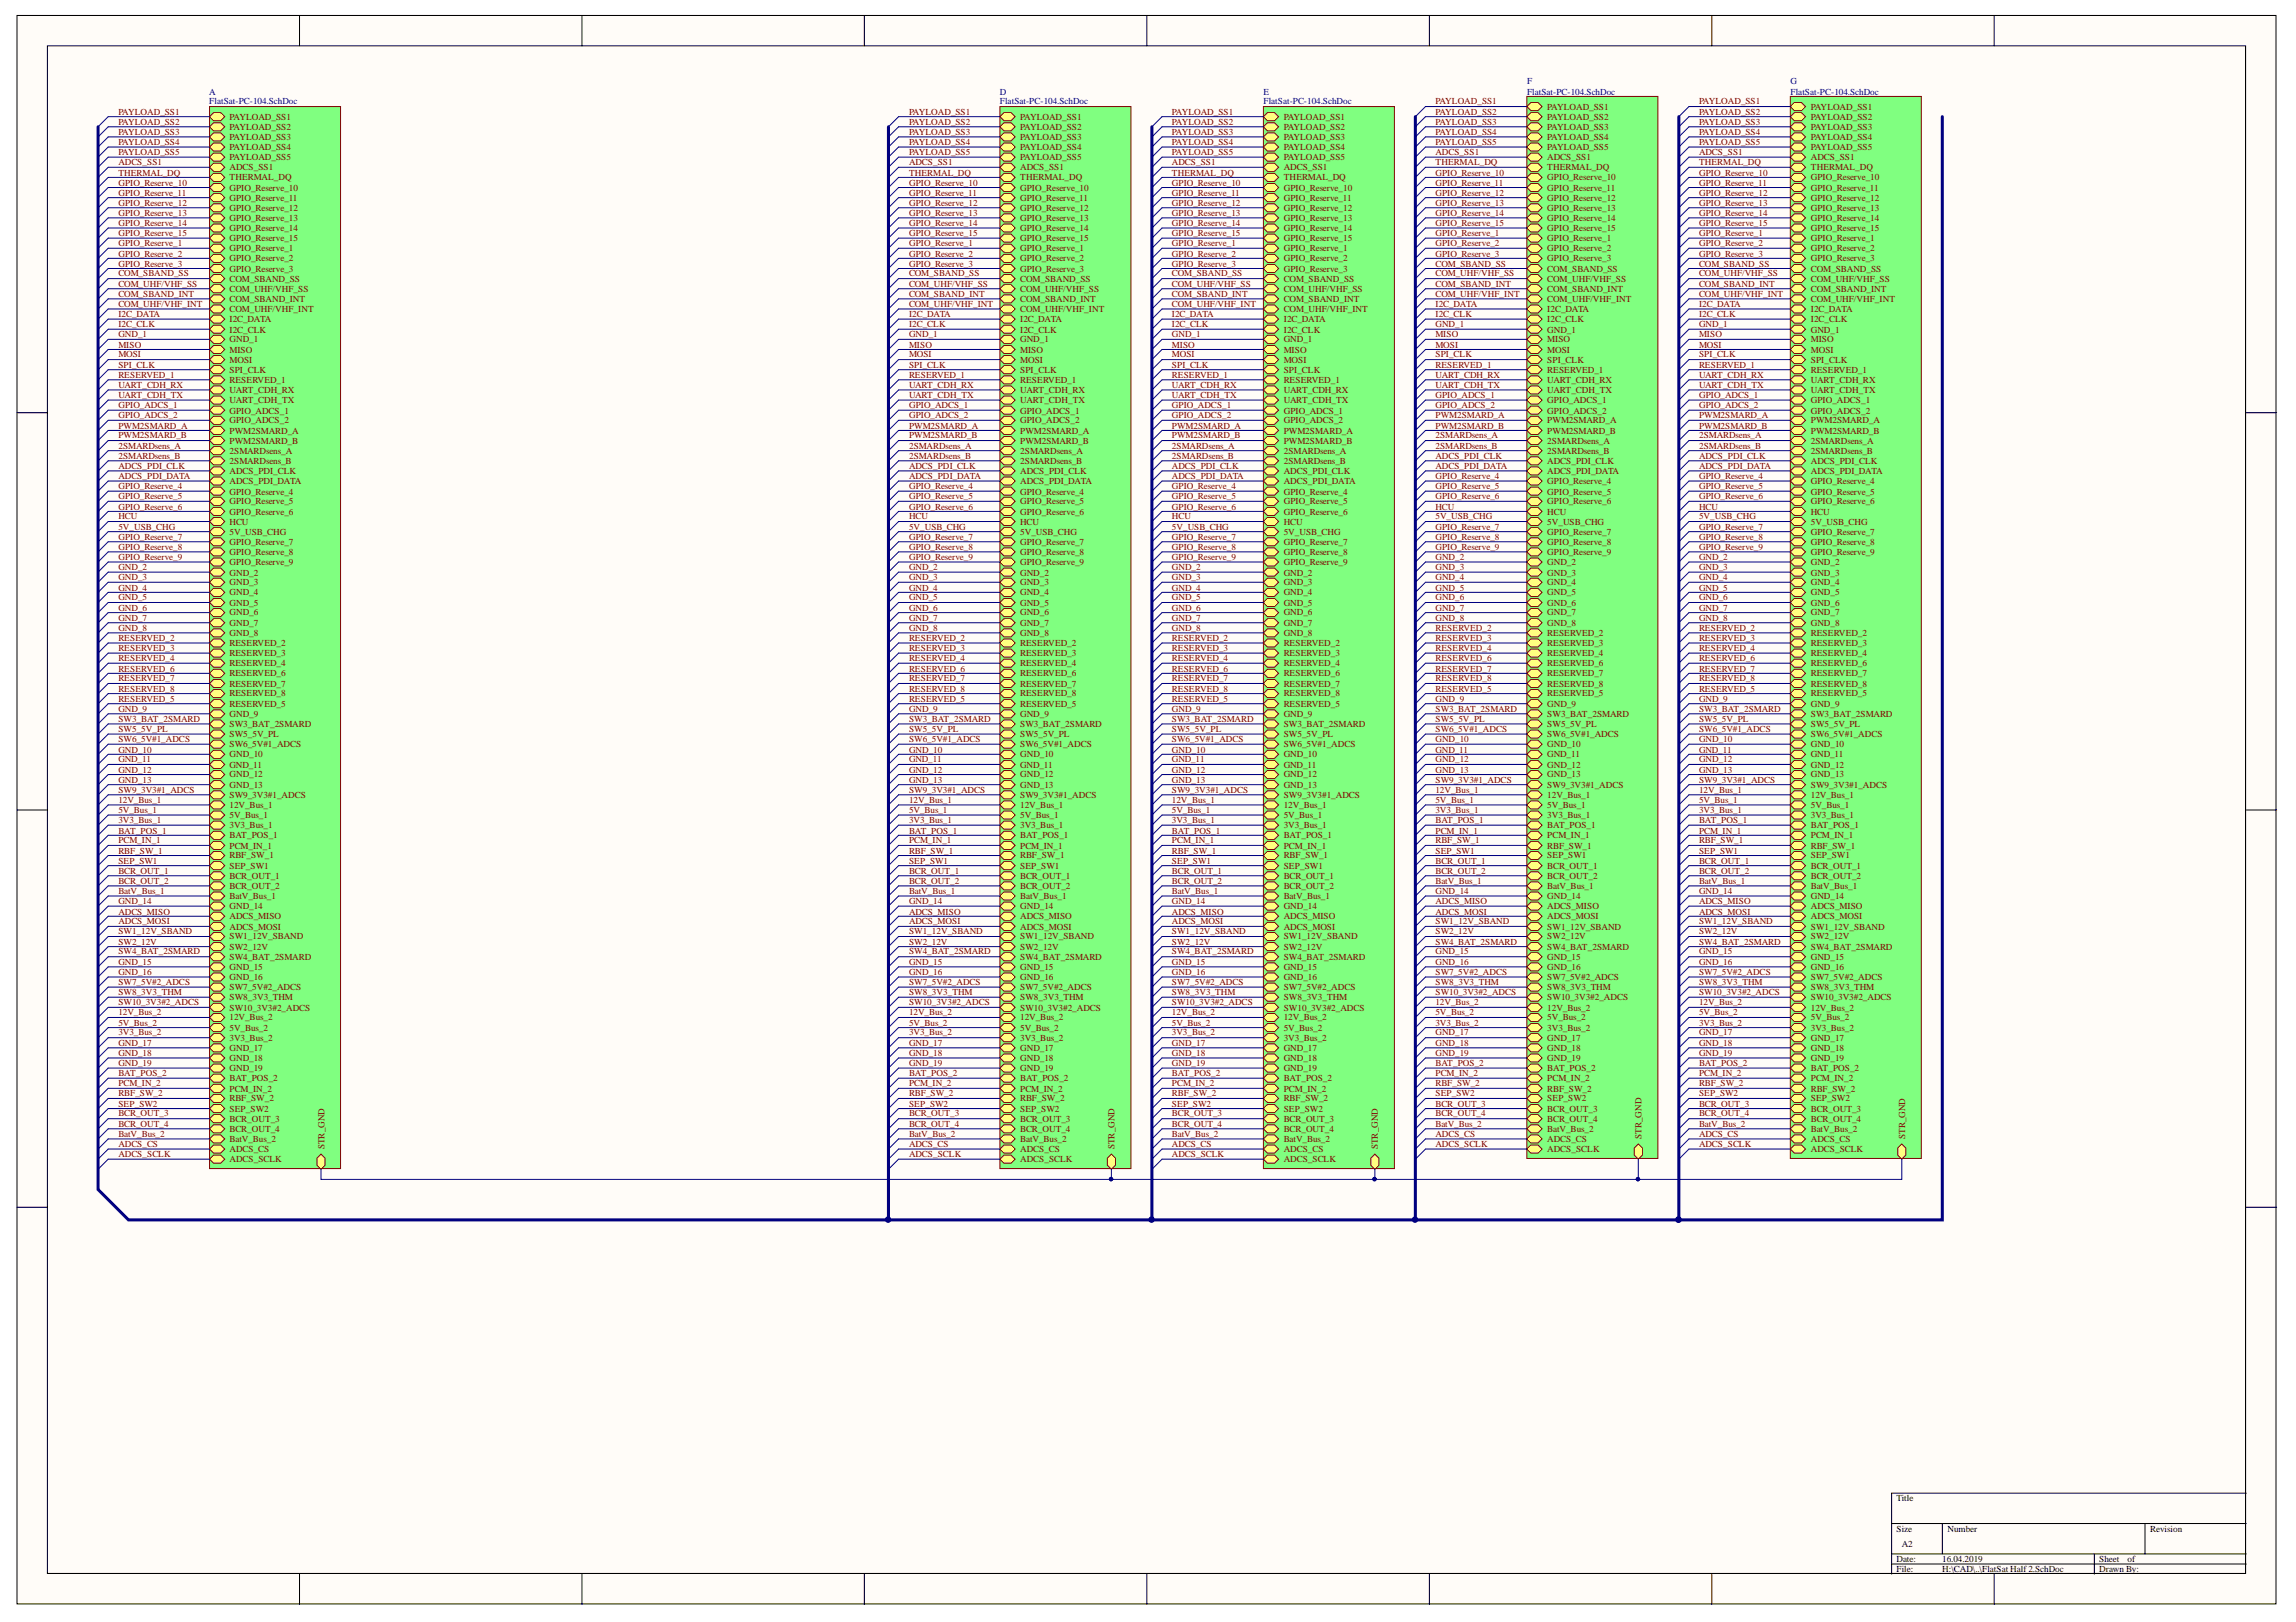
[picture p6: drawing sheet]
<svg xmlns="http://www.w3.org/2000/svg" width="297mm" height="210mm" viewBox="0 0 297 210" stroke-linecap="round" stroke-linejoin="round" font-family="sans-serif">
<defs><g id="words">
<g font-size="1.2" fill="#000080">
<text x="197.6" y="10.9">F</text>
<text x="231.7" y="10.9">G</text>
<text x="27.1" y="12.3">A</text>
<text x="27.1" y="13.5">FlatSat-PC-104.SchDoc</text>
<text x="129.4" y="12.3">D</text>
<text x="129.4" y="13.5">FlatSat-PC-104.SchDoc</text>
<text x="163.5" y="12.3">E</text>
<text x="163.5" y="13.5">FlatSat-PC-104.SchDoc</text>
<text x="197.6" y="12.3">FlatSat-PC-104.SchDoc</text>
<text x="231.7" y="12.3">FlatSat-PC-104.SchDoc</text>
</g>
<g font-size="1.2" fill="#800000">
<text x="15.3" y="14.9">PAYLOAD_SS1</text>
<text x="15.3" y="16.1">PAYLOAD_SS2</text>
<text x="15.3" y="17.5">PAYLOAD_SS3</text>
<text x="29.7" y="15.5">PAYLOAD_SS1</text>
<text x="29.7" y="16.8">PAYLOAD_SS2</text>
<text x="117.6" y="14.9">PAYLOAD_SS1</text>
<text x="117.6" y="16.1">PAYLOAD_SS2</text>
<text x="117.6" y="17.5">PAYLOAD_SS3</text>
<text x="132" y="15.5">PAYLOAD_SS1</text>
<text x="132" y="16.8">PAYLOAD_SS2</text>
<text x="151.6" y="14.9">PAYLOAD_SS1</text>
<text x="151.6" y="16.1">PAYLOAD_SS2</text>
<text x="151.6" y="17.5">PAYLOAD_SS3</text>
<text x="166.1" y="15.5">PAYLOAD_SS1</text>
<text x="166.1" y="16.8">PAYLOAD_SS2</text>
<text x="185.7" y="13.5">PAYLOAD_SS1</text>
<text x="185.7" y="14.9">PAYLOAD_SS2</text>
<text x="185.7" y="16.1">PAYLOAD_SS3</text>
<text x="185.7" y="17.5">PAYLOAD_SS4</text>
<text x="200.2" y="14.2">PAYLOAD_SS1</text>
<text x="200.2" y="15.5">PAYLOAD_SS2</text>
<text x="200.2" y="16.8">PAYLOAD_SS3</text>
<text x="219.8" y="13.5">PAYLOAD_SS1</text>
<text x="219.8" y="14.9">PAYLOAD_SS2</text>
<text x="219.8" y="16.1">PAYLOAD_SS3</text>
<text x="219.8" y="17.5">PAYLOAD_SS4</text>
<text x="234.3" y="14.2">PAYLOAD_SS1</text>
<text x="234.3" y="15.5">PAYLOAD_SS2</text>
<text x="234.3" y="16.8">PAYLOAD_SS3</text>
<text x="15.3" y="18.8">PAYLOAD_SS4</text>
<text x="15.3" y="20.1">PAYLOAD_SS5</text>
<text x="15.3" y="21.4">ADCS_SS1</text>
<text x="15.3" y="22.7">THERMAL_DQ</text>
<text x="29.7" y="18.1">PAYLOAD_SS3</text>
<text x="29.7" y="19.4">PAYLOAD_SS4</text>
<text x="29.7" y="20.7">PAYLOAD_SS5</text>
<text x="29.7" y="22.1">ADCS_SS1</text>
<text x="29.7" y="23.3">THERMAL_DQ</text>
<text x="117.6" y="18.8">PAYLOAD_SS4</text>
<text x="117.6" y="20.1">PAYLOAD_SS5</text>
<text x="117.6" y="21.4">ADCS_SS1</text>
<text x="117.6" y="22.7">THERMAL_DQ</text>
<text x="132" y="18.1">PAYLOAD_SS3</text>
<text x="132" y="19.4">PAYLOAD_SS4</text>
<text x="132" y="20.7">PAYLOAD_SS5</text>
<text x="132" y="22.1">ADCS_SS1</text>
<text x="132" y="23.3">THERMAL_DQ</text>
<text x="151.6" y="18.8">PAYLOAD_SS4</text>
<text x="151.6" y="20.1">PAYLOAD_SS5</text>
<text x="151.6" y="21.4">ADCS_SS1</text>
<text x="151.6" y="22.7">THERMAL_DQ</text>
<text x="166.1" y="18.1">PAYLOAD_SS3</text>
<text x="166.1" y="19.4">PAYLOAD_SS4</text>
<text x="166.1" y="20.7">PAYLOAD_SS5</text>
<text x="166.1" y="22.1">ADCS_SS1</text>
<text x="166.1" y="23.3">THERMAL_DQ</text>
<text x="185.7" y="18.8">PAYLOAD_SS5</text>
<text x="185.7" y="20.1">ADCS_SS1</text>
<text x="185.7" y="21.4">THERMAL_DQ</text>
<text x="185.7" y="22.7">GPIO_Reserve_10</text>
<text x="200.2" y="18.1">PAYLOAD_SS4</text>
<text x="200.2" y="19.4">PAYLOAD_SS5</text>
<text x="200.2" y="20.7">ADCS_SS1</text>
<text x="200.2" y="22.1">THERMAL_DQ</text>
<text x="200.2" y="23.3">GPIO_Reserve_10</text>
<text x="219.8" y="18.8">PAYLOAD_SS5</text>
<text x="219.8" y="20.1">ADCS_SS1</text>
<text x="219.8" y="21.4">THERMAL_DQ</text>
<text x="219.8" y="22.7">GPIO_Reserve_10</text>
<text x="234.3" y="18.1">PAYLOAD_SS4</text>
<text x="234.3" y="19.4">PAYLOAD_SS5</text>
<text x="234.3" y="20.7">ADCS_SS1</text>
<text x="234.3" y="22.1">THERMAL_DQ</text>
<text x="234.3" y="23.3">GPIO_Reserve_10</text>
<text x="15.3" y="24">GPIO_Reserve_10</text>
<text x="15.3" y="25.4">GPIO_Reserve_11</text>
<text x="15.3" y="26.6">GPIO_Reserve_12</text>
<text x="15.3" y="28">GPIO_Reserve_13</text>
<text x="15.3" y="29.2">GPIO_Reserve_14</text>
<text x="29.7" y="24.7">GPIO_Reserve_10</text>
<text x="29.7" y="26">GPIO_Reserve_11</text>
<text x="29.7" y="27.3">GPIO_Reserve_12</text>
<text x="29.7" y="28.6">GPIO_Reserve_13</text>
<text x="29.7" y="29.9">GPIO_Reserve_14</text>
<text x="117.6" y="24">GPIO_Reserve_10</text>
<text x="117.6" y="25.4">GPIO_Reserve_11</text>
<text x="117.6" y="26.6">GPIO_Reserve_12</text>
<text x="117.6" y="28">GPIO_Reserve_13</text>
<text x="117.6" y="29.2">GPIO_Reserve_14</text>
<text x="132" y="24.7">GPIO_Reserve_10</text>
<text x="132" y="26">GPIO_Reserve_11</text>
<text x="132" y="27.3">GPIO_Reserve_12</text>
<text x="132" y="28.6">GPIO_Reserve_13</text>
<text x="132" y="29.9">GPIO_Reserve_14</text>
<text x="151.6" y="24">GPIO_Reserve_10</text>
<text x="151.6" y="25.4">GPIO_Reserve_11</text>
<text x="151.6" y="26.6">GPIO_Reserve_12</text>
<text x="151.6" y="28">GPIO_Reserve_13</text>
<text x="151.6" y="29.2">GPIO_Reserve_14</text>
<text x="166.1" y="24.7">GPIO_Reserve_10</text>
<text x="166.1" y="26">GPIO_Reserve_11</text>
<text x="166.1" y="27.3">GPIO_Reserve_12</text>
<text x="166.1" y="28.6">GPIO_Reserve_13</text>
<text x="166.1" y="29.9">GPIO_Reserve_14</text>
<text x="185.7" y="24">GPIO_Reserve_11</text>
<text x="185.7" y="25.4">GPIO_Reserve_12</text>
<text x="185.7" y="26.6">GPIO_Reserve_13</text>
<text x="185.7" y="28">GPIO_Reserve_14</text>
<text x="185.7" y="29.2">GPIO_Reserve_15</text>
<text x="200.2" y="24.7">GPIO_Reserve_11</text>
<text x="200.2" y="26">GPIO_Reserve_12</text>
<text x="200.2" y="27.3">GPIO_Reserve_13</text>
<text x="200.2" y="28.6">GPIO_Reserve_14</text>
<text x="200.2" y="29.9">GPIO_Reserve_15</text>
<text x="219.8" y="24">GPIO_Reserve_11</text>
<text x="219.8" y="25.4">GPIO_Reserve_12</text>
<text x="219.8" y="26.6">GPIO_Reserve_13</text>
<text x="219.8" y="28">GPIO_Reserve_14</text>
<text x="219.8" y="29.2">GPIO_Reserve_15</text>
<text x="234.3" y="24.7">GPIO_Reserve_11</text>
<text x="234.3" y="26">GPIO_Reserve_12</text>
<text x="234.3" y="27.3">GPIO_Reserve_13</text>
<text x="234.3" y="28.6">GPIO_Reserve_14</text>
<text x="234.3" y="29.9">GPIO_Reserve_15</text>
<text x="15.3" y="30.6">GPIO_Reserve_15</text>
<text x="15.3" y="31.9">GPIO_Reserve_1</text>
<text x="15.3" y="34.5">GPIO_Reserve_3</text>
<text x="15.3" y="33.2">GPIO_Reserve_2</text>
<text x="15.3" y="35.8">COM_SBAND_SS</text>
<text x="29.7" y="31.2">GPIO_Reserve_15</text>
<text x="29.7" y="32.5">GPIO_Reserve_1</text>
<text x="29.7" y="33.8">GPIO_Reserve_2</text>
<text x="29.7" y="35.2">GPIO_Reserve_3</text>
<text x="117.6" y="30.6">GPIO_Reserve_15</text>
<text x="117.6" y="31.9">GPIO_Reserve_1</text>
<text x="117.6" y="34.5">GPIO_Reserve_3</text>
<text x="117.6" y="33.2">GPIO_Reserve_2</text>
<text x="117.6" y="35.8">COM_SBAND_SS</text>
<text x="132" y="31.2">GPIO_Reserve_15</text>
<text x="132" y="32.5">GPIO_Reserve_1</text>
<text x="132" y="33.8">GPIO_Reserve_2</text>
<text x="132" y="35.2">GPIO_Reserve_3</text>
<text x="151.6" y="30.6">GPIO_Reserve_15</text>
<text x="151.6" y="31.9">GPIO_Reserve_1</text>
<text x="151.6" y="34.5">GPIO_Reserve_3</text>
<text x="151.6" y="33.2">GPIO_Reserve_2</text>
<text x="151.6" y="35.8">COM_SBAND_SS</text>
<text x="166.1" y="31.2">GPIO_Reserve_15</text>
<text x="166.1" y="32.5">GPIO_Reserve_1</text>
<text x="166.1" y="33.8">GPIO_Reserve_2</text>
<text x="166.1" y="35.2">GPIO_Reserve_3</text>
<text x="185.7" y="30.6">GPIO_Reserve_1</text>
<text x="185.7" y="33.2">GPIO_Reserve_3</text>
<text x="185.7" y="31.9">GPIO_Reserve_2</text>
<text x="185.7" y="34.5">COM_SBAND_SS</text>
<text x="185.7" y="35.8">COM_UHF/VHF_SS</text>
<text x="200.2" y="31.2">GPIO_Reserve_1</text>
<text x="200.2" y="32.5">GPIO_Reserve_2</text>
<text x="200.2" y="33.8">GPIO_Reserve_3</text>
<text x="200.2" y="35.2">COM_SBAND_SS</text>
<text x="219.8" y="30.6">GPIO_Reserve_1</text>
<text x="219.8" y="33.2">GPIO_Reserve_3</text>
<text x="219.8" y="31.9">GPIO_Reserve_2</text>
<text x="219.8" y="34.5">COM_SBAND_SS</text>
<text x="219.8" y="35.8">COM_UHF/VHF_SS</text>
<text x="234.3" y="31.2">GPIO_Reserve_1</text>
<text x="234.3" y="32.5">GPIO_Reserve_2</text>
<text x="234.3" y="33.8">GPIO_Reserve_3</text>
<text x="234.3" y="35.2">COM_SBAND_SS</text>
<text x="15.3" y="38.4">COM_SBAND_INT</text>
<text x="15.3" y="37.1">COM_UHF/VHF_SS</text>
<text x="15.3" y="39.7">COM_UHF/VHF_INT</text>
<text x="15.3" y="41">I2C_DATA</text>
<text x="29.7" y="36.4">COM_SBAND_SS</text>
<text x="29.7" y="37.8">COM_UHF/VHF_SS</text>
<text x="29.7" y="39.1">COM_SBAND_INT</text>
<text x="29.7" y="40.4">COM_UHF/VHF_INT</text>
<text x="29.7" y="41.7">I2C_DATA</text>
<text x="117.6" y="38.4">COM_SBAND_INT</text>
<text x="117.6" y="37.1">COM_UHF/VHF_SS</text>
<text x="117.6" y="39.7">COM_UHF/VHF_INT</text>
<text x="117.6" y="41">I2C_DATA</text>
<text x="132" y="36.4">COM_SBAND_SS</text>
<text x="132" y="37.8">COM_UHF/VHF_SS</text>
<text x="132" y="39.1">COM_SBAND_INT</text>
<text x="132" y="40.4">COM_UHF/VHF_INT</text>
<text x="132" y="41.7">I2C_DATA</text>
<text x="151.6" y="38.4">COM_SBAND_INT</text>
<text x="151.6" y="37.1">COM_UHF/VHF_SS</text>
<text x="151.6" y="39.7">COM_UHF/VHF_INT</text>
<text x="151.6" y="41">I2C_DATA</text>
<text x="166.1" y="36.4">COM_SBAND_SS</text>
<text x="166.1" y="37.8">COM_UHF/VHF_SS</text>
<text x="166.1" y="39.1">COM_SBAND_INT</text>
<text x="166.1" y="40.4">COM_UHF/VHF_INT</text>
<text x="166.1" y="41.7">I2C_DATA</text>
<text x="185.7" y="37.1">COM_SBAND_INT</text>
<text x="185.7" y="38.4">COM_UHF/VHF_INT</text>
<text x="185.7" y="39.7">I2C_DATA</text>
<text x="185.7" y="41">I2C_CLK</text>
<text x="200.2" y="36.4">COM_UHF/VHF_SS</text>
<text x="200.2" y="37.8">COM_SBAND_INT</text>
<text x="200.2" y="39.1">COM_UHF/VHF_INT</text>
<text x="200.2" y="40.4">I2C_DATA</text>
<text x="200.2" y="41.7">I2C_CLK</text>
<text x="219.8" y="37.1">COM_SBAND_INT</text>
<text x="219.8" y="38.4">COM_UHF/VHF_INT</text>
<text x="219.8" y="39.7">I2C_DATA</text>
<text x="219.8" y="41">I2C_CLK</text>
<text x="234.3" y="36.4">COM_UHF/VHF_SS</text>
<text x="234.3" y="37.8">COM_SBAND_INT</text>
<text x="234.3" y="39.1">COM_UHF/VHF_INT</text>
<text x="234.3" y="40.4">I2C_DATA</text>
<text x="234.3" y="41.7">I2C_CLK</text>
<text x="15.3" y="42.4">I2C_CLK</text>
<text x="15.3" y="43.6">GND_1</text>
<text x="15.3" y="45">MISO</text>
<text x="15.3" y="46.2">MOSI</text>
<text x="15.3" y="47.6">SPI_CLK</text>
<text x="29.7" y="43">I2C_CLK</text>
<text x="29.7" y="44.3">GND_1</text>
<text x="29.7" y="45.7">MISO</text>
<text x="29.7" y="46.9">MOSI</text>
<text x="117.6" y="42.4">I2C_CLK</text>
<text x="117.6" y="43.6">GND_1</text>
<text x="117.6" y="45">MISO</text>
<text x="117.6" y="46.2">MOSI</text>
<text x="117.6" y="47.6">SPI_CLK</text>
<text x="132" y="43">I2C_CLK</text>
<text x="132" y="44.3">GND_1</text>
<text x="132" y="45.7">MISO</text>
<text x="132" y="46.9">MOSI</text>
<text x="151.6" y="42.4">I2C_CLK</text>
<text x="151.6" y="43.6">GND_1</text>
<text x="151.6" y="45">MISO</text>
<text x="151.6" y="46.2">MOSI</text>
<text x="151.6" y="47.6">SPI_CLK</text>
<text x="166.1" y="43">I2C_CLK</text>
<text x="166.1" y="44.3">GND_1</text>
<text x="166.1" y="45.7">MISO</text>
<text x="166.1" y="46.9">MOSI</text>
<text x="185.7" y="42.4">GND_1</text>
<text x="185.7" y="43.6">MISO</text>
<text x="185.7" y="45">MOSI</text>
<text x="185.7" y="46.2">SPI_CLK</text>
<text x="185.7" y="47.6">RESERVED_1</text>
<text x="200.2" y="43">GND_1</text>
<text x="200.2" y="44.3">MISO</text>
<text x="200.2" y="45.7">MOSI</text>
<text x="200.2" y="46.9">SPI_CLK</text>
<text x="219.8" y="42.4">GND_1</text>
<text x="219.8" y="43.6">MISO</text>
<text x="219.8" y="45">MOSI</text>
<text x="219.8" y="46.2">SPI_CLK</text>
<text x="219.8" y="47.6">RESERVED_1</text>
<text x="234.3" y="43">GND_1</text>
<text x="234.3" y="44.3">MISO</text>
<text x="234.3" y="45.7">MOSI</text>
<text x="234.3" y="46.9">SPI_CLK</text>
<text x="15.3" y="48.9">RESERVED_1</text>
<text x="15.3" y="50.2">UART_CDH_RX</text>
<text x="15.3" y="51.5">UART_CDH_TX</text>
<text x="15.3" y="52.8">GPIO_ADCS_1</text>
<text x="29.7" y="48.3">SPI_CLK</text>
<text x="29.7" y="49.5">RESERVED_1</text>
<text x="29.7" y="50.9">UART_CDH_RX</text>
<text x="29.7" y="52.2">UART_CDH_TX</text>
<text x="29.7" y="53.5">GPIO_ADCS_1</text>
<text x="117.6" y="48.9">RESERVED_1</text>
<text x="117.6" y="50.2">UART_CDH_RX</text>
<text x="117.6" y="51.5">UART_CDH_TX</text>
<text x="117.6" y="52.8">GPIO_ADCS_1</text>
<text x="132" y="48.3">SPI_CLK</text>
<text x="132" y="49.5">RESERVED_1</text>
<text x="132" y="50.9">UART_CDH_RX</text>
<text x="132" y="52.2">UART_CDH_TX</text>
<text x="132" y="53.5">GPIO_ADCS_1</text>
<text x="151.6" y="48.9">RESERVED_1</text>
<text x="151.6" y="50.2">UART_CDH_RX</text>
<text x="151.6" y="51.5">UART_CDH_TX</text>
<text x="151.6" y="52.8">GPIO_ADCS_1</text>
<text x="166.1" y="48.3">SPI_CLK</text>
<text x="166.1" y="49.5">RESERVED_1</text>
<text x="166.1" y="50.9">UART_CDH_RX</text>
<text x="166.1" y="52.2">UART_CDH_TX</text>
<text x="166.1" y="53.5">GPIO_ADCS_1</text>
<text x="185.7" y="48.9">UART_CDH_RX</text>
<text x="185.7" y="50.2">UART_CDH_TX</text>
<text x="185.7" y="51.5">GPIO_ADCS_1</text>
<text x="185.7" y="52.8">GPIO_ADCS_2</text>
<text x="200.2" y="48.3">RESERVED_1</text>
<text x="200.2" y="49.5">UART_CDH_RX</text>
<text x="200.2" y="50.9">UART_CDH_TX</text>
<text x="200.2" y="52.2">GPIO_ADCS_1</text>
<text x="200.2" y="53.5">GPIO_ADCS_2</text>
<text x="219.8" y="48.9">UART_CDH_RX</text>
<text x="219.8" y="50.2">UART_CDH_TX</text>
<text x="219.8" y="51.5">GPIO_ADCS_1</text>
<text x="219.8" y="52.8">GPIO_ADCS_2</text>
<text x="234.3" y="48.3">RESERVED_1</text>
<text x="234.3" y="49.5">UART_CDH_RX</text>
<text x="234.3" y="50.9">UART_CDH_TX</text>
<text x="234.3" y="52.2">GPIO_ADCS_1</text>
<text x="234.3" y="53.5">GPIO_ADCS_2</text>
<text x="15.3" y="54.1">GPIO_ADCS_2</text>
<text x="15.3" y="56.7">PWM2SMARD_B</text>
<text x="15.3" y="55.5">PWM2SMARD_A</text>
<text x="15.3" y="58.1">2SMARDsens_A</text>
<text x="15.3" y="59.3">2SMARDsens_B</text>
<text x="29.7" y="54.8">GPIO_ADCS_2</text>
<text x="29.7" y="56.1">PWM2SMARD_A</text>
<text x="29.7" y="57.4">PWM2SMARD_B</text>
<text x="29.7" y="58.8">2SMARDsens_A</text>
<text x="117.6" y="54.1">GPIO_ADCS_2</text>
<text x="117.6" y="56.7">PWM2SMARD_B</text>
<text x="117.6" y="55.5">PWM2SMARD_A</text>
<text x="117.6" y="58.1">2SMARDsens_A</text>
<text x="117.6" y="59.3">2SMARDsens_B</text>
<text x="132" y="54.8">GPIO_ADCS_2</text>
<text x="132" y="56.1">PWM2SMARD_A</text>
<text x="132" y="57.4">PWM2SMARD_B</text>
<text x="132" y="58.8">2SMARDsens_A</text>
<text x="151.6" y="54.1">GPIO_ADCS_2</text>
<text x="151.6" y="56.7">PWM2SMARD_B</text>
<text x="151.6" y="55.5">PWM2SMARD_A</text>
<text x="151.6" y="58.1">2SMARDsens_A</text>
<text x="151.6" y="59.3">2SMARDsens_B</text>
<text x="166.1" y="54.8">GPIO_ADCS_2</text>
<text x="166.1" y="56.1">PWM2SMARD_A</text>
<text x="166.1" y="57.4">PWM2SMARD_B</text>
<text x="166.1" y="58.8">2SMARDsens_A</text>
<text x="185.7" y="55.5">PWM2SMARD_B</text>
<text x="185.7" y="54.1">PWM2SMARD_A</text>
<text x="185.7" y="56.7">2SMARDsens_A</text>
<text x="185.7" y="58.1">2SMARDsens_B</text>
<text x="185.7" y="59.3">ADCS_PDI_CLK</text>
<text x="200.2" y="54.8">PWM2SMARD_A</text>
<text x="200.2" y="56.1">PWM2SMARD_B</text>
<text x="200.2" y="57.4">2SMARDsens_A</text>
<text x="200.2" y="58.8">2SMARDsens_B</text>
<text x="219.8" y="55.5">PWM2SMARD_B</text>
<text x="219.8" y="54.1">PWM2SMARD_A</text>
<text x="219.8" y="56.7">2SMARDsens_A</text>
<text x="219.8" y="58.1">2SMARDsens_B</text>
<text x="219.8" y="59.3">ADCS_PDI_CLK</text>
<text x="234.3" y="54.8">PWM2SMARD_A</text>
<text x="234.3" y="56.1">PWM2SMARD_B</text>
<text x="234.3" y="57.4">2SMARDsens_A</text>
<text x="234.3" y="58.8">2SMARDsens_B</text>
<text x="15.3" y="60.7">ADCS_PDI_CLK</text>
<text x="15.3" y="62">ADCS_PDI_DATA</text>
<text x="15.3" y="63.3">GPIO_Reserve_4</text>
<text x="15.3" y="64.6">GPIO_Reserve_5</text>
<text x="15.3" y="65.9">GPIO_Reserve_6</text>
<text x="29.7" y="60">2SMARDsens_B</text>
<text x="29.7" y="61.4">ADCS_PDI_CLK</text>
<text x="29.7" y="62.6">ADCS_PDI_DATA</text>
<text x="29.7" y="64">GPIO_Reserve_4</text>
<text x="29.7" y="65.3">GPIO_Reserve_5</text>
<text x="117.6" y="60.7">ADCS_PDI_CLK</text>
<text x="117.6" y="62">ADCS_PDI_DATA</text>
<text x="117.6" y="63.3">GPIO_Reserve_4</text>
<text x="117.6" y="64.6">GPIO_Reserve_5</text>
<text x="117.6" y="65.9">GPIO_Reserve_6</text>
<text x="132" y="60">2SMARDsens_B</text>
<text x="132" y="61.4">ADCS_PDI_CLK</text>
<text x="132" y="62.6">ADCS_PDI_DATA</text>
<text x="132" y="64">GPIO_Reserve_4</text>
<text x="132" y="65.3">GPIO_Reserve_5</text>
<text x="151.6" y="60.7">ADCS_PDI_CLK</text>
<text x="151.6" y="62">ADCS_PDI_DATA</text>
<text x="151.6" y="63.3">GPIO_Reserve_4</text>
<text x="151.6" y="64.6">GPIO_Reserve_5</text>
<text x="151.6" y="65.9">GPIO_Reserve_6</text>
<text x="166.1" y="60">2SMARDsens_B</text>
<text x="166.1" y="61.4">ADCS_PDI_CLK</text>
<text x="166.1" y="62.6">ADCS_PDI_DATA</text>
<text x="166.1" y="64">GPIO_Reserve_4</text>
<text x="166.1" y="65.3">GPIO_Reserve_5</text>
<text x="185.7" y="60.7">ADCS_PDI_DATA</text>
<text x="185.7" y="62">GPIO_Reserve_4</text>
<text x="185.7" y="63.3">GPIO_Reserve_5</text>
<text x="185.7" y="64.6">GPIO_Reserve_6</text>
<text x="185.7" y="65.9">HCU</text>
<text x="200.2" y="60">ADCS_PDI_CLK</text>
<text x="200.2" y="61.4">ADCS_PDI_DATA</text>
<text x="200.2" y="62.6">GPIO_Reserve_4</text>
<text x="200.2" y="64">GPIO_Reserve_5</text>
<text x="200.2" y="65.3">GPIO_Reserve_6</text>
<text x="219.8" y="60.7">ADCS_PDI_DATA</text>
<text x="219.8" y="62">GPIO_Reserve_4</text>
<text x="219.8" y="63.3">GPIO_Reserve_5</text>
<text x="219.8" y="64.6">GPIO_Reserve_6</text>
<text x="219.8" y="65.9">HCU</text>
<text x="234.3" y="60">ADCS_PDI_CLK</text>
<text x="234.3" y="61.4">ADCS_PDI_DATA</text>
<text x="234.3" y="62.6">GPIO_Reserve_4</text>
<text x="234.3" y="64">GPIO_Reserve_5</text>
<text x="234.3" y="65.3">GPIO_Reserve_6</text>
<text x="15.3" y="69.8">GPIO_Reserve_7</text>
<text x="15.3" y="71.2">GPIO_Reserve_8</text>
<text x="15.3" y="67.2">HCU</text>
<text x="15.3" y="68.6">5V_USB_CHG</text>
<text x="29.7" y="66.6">GPIO_Reserve_6</text>
<text x="29.7" y="67.9">HCU</text>
<text x="29.7" y="69.2">5V_USB_CHG</text>
<text x="29.7" y="70.5">GPIO_Reserve_7</text>
<text x="29.7" y="71.9">GPIO_Reserve_8</text>
<text x="117.6" y="69.8">GPIO_Reserve_7</text>
<text x="117.6" y="71.2">GPIO_Reserve_8</text>
<text x="117.6" y="67.2">HCU</text>
<text x="117.6" y="68.6">5V_USB_CHG</text>
<text x="132" y="66.6">GPIO_Reserve_6</text>
<text x="132" y="67.9">HCU</text>
<text x="132" y="69.2">5V_USB_CHG</text>
<text x="132" y="70.5">GPIO_Reserve_7</text>
<text x="132" y="71.9">GPIO_Reserve_8</text>
<text x="151.6" y="69.8">GPIO_Reserve_7</text>
<text x="151.6" y="71.2">GPIO_Reserve_8</text>
<text x="151.6" y="67.2">HCU</text>
<text x="151.6" y="68.6">5V_USB_CHG</text>
<text x="166.1" y="66.6">GPIO_Reserve_6</text>
<text x="166.1" y="67.9">HCU</text>
<text x="166.1" y="69.2">5V_USB_CHG</text>
<text x="166.1" y="70.5">GPIO_Reserve_7</text>
<text x="166.1" y="71.9">GPIO_Reserve_8</text>
<text x="185.7" y="68.6">GPIO_Reserve_7</text>
<text x="185.7" y="69.8">GPIO_Reserve_8</text>
<text x="185.7" y="71.2">GPIO_Reserve_9</text>
<text x="185.7" y="67.2">5V_USB_CHG</text>
<text x="200.2" y="66.6">HCU</text>
<text x="200.2" y="67.9">5V_USB_CHG</text>
<text x="200.2" y="69.2">GPIO_Reserve_7</text>
<text x="200.2" y="70.5">GPIO_Reserve_8</text>
<text x="200.2" y="71.9">GPIO_Reserve_9</text>
<text x="219.8" y="68.6">GPIO_Reserve_7</text>
<text x="219.8" y="69.8">GPIO_Reserve_8</text>
<text x="219.8" y="71.2">GPIO_Reserve_9</text>
<text x="219.8" y="67.2">5V_USB_CHG</text>
<text x="234.3" y="66.6">HCU</text>
<text x="234.3" y="67.9">5V_USB_CHG</text>
<text x="234.3" y="69.2">GPIO_Reserve_7</text>
<text x="234.3" y="70.5">GPIO_Reserve_8</text>
<text x="234.3" y="71.9">GPIO_Reserve_9</text>
<text x="15.3" y="73.8">GND_2</text>
<text x="15.3" y="75.1">GND_3</text>
<text x="15.3" y="76.4">GND_4</text>
<text x="15.3" y="77.7">GND_5</text>
<text x="15.3" y="72.5">GPIO_Reserve_9</text>
<text x="29.7" y="73.1">GPIO_Reserve_9</text>
<text x="29.7" y="74.5">GND_2</text>
<text x="29.7" y="75.7">GND_3</text>
<text x="29.7" y="77">GND_4</text>
<text x="117.6" y="73.8">GND_2</text>
<text x="117.6" y="75.1">GND_3</text>
<text x="117.6" y="76.4">GND_4</text>
<text x="117.6" y="77.7">GND_5</text>
<text x="117.6" y="72.5">GPIO_Reserve_9</text>
<text x="132" y="73.1">GPIO_Reserve_9</text>
<text x="132" y="74.5">GND_2</text>
<text x="132" y="75.7">GND_3</text>
<text x="132" y="77">GND_4</text>
<text x="151.6" y="73.8">GND_2</text>
<text x="151.6" y="75.1">GND_3</text>
<text x="151.6" y="76.4">GND_4</text>
<text x="151.6" y="77.7">GND_5</text>
<text x="151.6" y="72.5">GPIO_Reserve_9</text>
<text x="166.1" y="73.1">GPIO_Reserve_9</text>
<text x="166.1" y="74.5">GND_2</text>
<text x="166.1" y="75.7">GND_3</text>
<text x="166.1" y="77">GND_4</text>
<text x="185.7" y="72.5">GND_2</text>
<text x="185.7" y="73.8">GND_3</text>
<text x="185.7" y="75.1">GND_4</text>
<text x="185.7" y="76.4">GND_5</text>
<text x="185.7" y="77.7">GND_6</text>
<text x="200.2" y="73.1">GND_2</text>
<text x="200.2" y="74.5">GND_3</text>
<text x="200.2" y="75.7">GND_4</text>
<text x="200.2" y="77">GND_5</text>
<text x="219.8" y="72.5">GND_2</text>
<text x="219.8" y="73.8">GND_3</text>
<text x="219.8" y="75.1">GND_4</text>
<text x="219.8" y="76.4">GND_5</text>
<text x="219.8" y="77.7">GND_6</text>
<text x="234.3" y="73.1">GND_2</text>
<text x="234.3" y="74.5">GND_3</text>
<text x="234.3" y="75.7">GND_4</text>
<text x="234.3" y="77">GND_5</text>
<text x="15.3" y="79">GND_6</text>
<text x="15.3" y="80.3">GND_7</text>
<text x="15.3" y="81.7">GND_8</text>
<text x="15.3" y="82.9">RESERVED_2</text>
<text x="29.7" y="78.4">GND_5</text>
<text x="29.7" y="79.6">GND_6</text>
<text x="29.7" y="81">GND_7</text>
<text x="29.7" y="82.3">GND_8</text>
<text x="29.7" y="83.6">RESERVED_2</text>
<text x="117.6" y="79">GND_6</text>
<text x="117.6" y="80.3">GND_7</text>
<text x="117.6" y="81.7">GND_8</text>
<text x="117.6" y="82.9">RESERVED_2</text>
<text x="132" y="78.4">GND_5</text>
<text x="132" y="79.6">GND_6</text>
<text x="132" y="81">GND_7</text>
<text x="132" y="82.3">GND_8</text>
<text x="132" y="83.6">RESERVED_2</text>
<text x="151.6" y="79">GND_6</text>
<text x="151.6" y="80.3">GND_7</text>
<text x="151.6" y="81.7">GND_8</text>
<text x="151.6" y="82.9">RESERVED_2</text>
<text x="166.1" y="78.4">GND_5</text>
<text x="166.1" y="79.6">GND_6</text>
<text x="166.1" y="81">GND_7</text>
<text x="166.1" y="82.3">GND_8</text>
<text x="166.1" y="83.6">RESERVED_2</text>
<text x="185.7" y="79">GND_7</text>
<text x="185.7" y="80.3">GND_8</text>
<text x="185.7" y="81.7">RESERVED_2</text>
<text x="185.7" y="82.9">RESERVED_3</text>
<text x="200.2" y="78.4">GND_6</text>
<text x="200.2" y="79.6">GND_7</text>
<text x="200.2" y="81">GND_8</text>
<text x="200.2" y="82.3">RESERVED_2</text>
<text x="200.2" y="83.6">RESERVED_3</text>
<text x="219.8" y="79">GND_7</text>
<text x="219.8" y="80.3">GND_8</text>
<text x="219.8" y="81.7">RESERVED_2</text>
<text x="219.8" y="82.9">RESERVED_3</text>
<text x="234.3" y="78.4">GND_6</text>
<text x="234.3" y="79.6">GND_7</text>
<text x="234.3" y="81">GND_8</text>
<text x="234.3" y="82.3">RESERVED_2</text>
<text x="234.3" y="83.6">RESERVED_3</text>
<text x="15.3" y="84.3">RESERVED_3</text>
<text x="15.3" y="85.6">RESERVED_4</text>
<text x="15.3" y="89.5">RESERVED_8</text>
<text x="15.3" y="86.9">RESERVED_6</text>
<text x="15.3" y="88.2">RESERVED_7</text>
<text x="29.7" y="84.9">RESERVED_3</text>
<text x="29.7" y="86.2">RESERVED_4</text>
<text x="29.7" y="87.5">RESERVED_6</text>
<text x="29.7" y="88.9">RESERVED_7</text>
<text x="117.6" y="84.3">RESERVED_3</text>
<text x="117.6" y="85.6">RESERVED_4</text>
<text x="117.6" y="89.5">RESERVED_8</text>
<text x="117.6" y="86.9">RESERVED_6</text>
<text x="117.6" y="88.2">RESERVED_7</text>
<text x="132" y="84.9">RESERVED_3</text>
<text x="132" y="86.2">RESERVED_4</text>
<text x="132" y="87.5">RESERVED_6</text>
<text x="132" y="88.9">RESERVED_7</text>
<text x="151.6" y="84.3">RESERVED_3</text>
<text x="151.6" y="85.6">RESERVED_4</text>
<text x="151.6" y="89.5">RESERVED_8</text>
<text x="151.6" y="86.9">RESERVED_6</text>
<text x="151.6" y="88.2">RESERVED_7</text>
<text x="166.1" y="84.9">RESERVED_3</text>
<text x="166.1" y="86.2">RESERVED_4</text>
<text x="166.1" y="87.5">RESERVED_6</text>
<text x="166.1" y="88.9">RESERVED_7</text>
<text x="185.7" y="84.3">RESERVED_4</text>
<text x="185.7" y="88.2">RESERVED_8</text>
<text x="185.7" y="89.5">RESERVED_5</text>
<text x="185.7" y="85.6">RESERVED_6</text>
<text x="185.7" y="86.9">RESERVED_7</text>
<text x="200.2" y="84.9">RESERVED_4</text>
<text x="200.2" y="86.2">RESERVED_6</text>
<text x="200.2" y="87.5">RESERVED_7</text>
<text x="200.2" y="88.9">RESERVED_8</text>
<text x="219.8" y="84.3">RESERVED_4</text>
<text x="219.8" y="88.2">RESERVED_8</text>
<text x="219.8" y="89.5">RESERVED_5</text>
<text x="219.8" y="85.6">RESERVED_6</text>
<text x="219.8" y="86.9">RESERVED_7</text>
<text x="234.3" y="84.9">RESERVED_4</text>
<text x="234.3" y="86.2">RESERVED_6</text>
<text x="234.3" y="87.5">RESERVED_7</text>
<text x="234.3" y="88.9">RESERVED_8</text>
<text x="15.3" y="92.2">GND_9</text>
<text x="15.3" y="90.8">RESERVED_5</text>
<text x="15.3" y="93.4">SW3_BAT_2SMARD</text>
<text x="15.3" y="94.8">SW5_5V_PL</text>
<text x="29.7" y="90.1">RESERVED_8</text>
<text x="29.7" y="91.5">RESERVED_5</text>
<text x="29.7" y="92.7">GND_9</text>
<text x="29.7" y="94.1">SW3_BAT_2SMARD</text>
<text x="29.7" y="95.4">SW5_5V_PL</text>
<text x="117.6" y="92.2">GND_9</text>
<text x="117.6" y="90.8">RESERVED_5</text>
<text x="117.6" y="93.4">SW3_BAT_2SMARD</text>
<text x="117.6" y="94.8">SW5_5V_PL</text>
<text x="132" y="90.1">RESERVED_8</text>
<text x="132" y="91.5">RESERVED_5</text>
<text x="132" y="92.7">GND_9</text>
<text x="132" y="94.1">SW3_BAT_2SMARD</text>
<text x="132" y="95.4">SW5_5V_PL</text>
<text x="151.6" y="92.2">GND_9</text>
<text x="151.6" y="90.8">RESERVED_5</text>
<text x="151.6" y="93.4">SW3_BAT_2SMARD</text>
<text x="151.6" y="94.8">SW5_5V_PL</text>
<text x="166.1" y="90.1">RESERVED_8</text>
<text x="166.1" y="91.5">RESERVED_5</text>
<text x="166.1" y="92.7">GND_9</text>
<text x="166.1" y="94.1">SW3_BAT_2SMARD</text>
<text x="166.1" y="95.4">SW5_5V_PL</text>
<text x="185.7" y="90.8">GND_9</text>
<text x="185.7" y="92.2">SW3_BAT_2SMARD</text>
<text x="185.7" y="93.4">SW5_5V_PL</text>
<text x="185.7" y="94.8">SW6_5V#1_ADCS</text>
<text x="200.2" y="90.1">RESERVED_5</text>
<text x="200.2" y="91.5">GND_9</text>
<text x="200.2" y="92.7">SW3_BAT_2SMARD</text>
<text x="200.2" y="94.1">SW5_5V_PL</text>
<text x="200.2" y="95.4">SW6_5V#1_ADCS</text>
<text x="219.8" y="90.8">GND_9</text>
<text x="219.8" y="92.2">SW3_BAT_2SMARD</text>
<text x="219.8" y="93.4">SW5_5V_PL</text>
<text x="219.8" y="94.8">SW6_5V#1_ADCS</text>
<text x="234.3" y="90.1">RESERVED_5</text>
<text x="234.3" y="91.5">GND_9</text>
<text x="234.3" y="92.7">SW3_BAT_2SMARD</text>
<text x="234.3" y="94.1">SW5_5V_PL</text>
<text x="234.3" y="95.4">SW6_5V#1_ADCS</text>
<text x="15.3" y="97.4">GND_10</text>
<text x="15.3" y="98.7">GND_11</text>
<text x="15.3" y="100">GND_12</text>
<text x="15.3" y="101.3">GND_13</text>
<text x="15.3" y="96">SW6_5V#1_ADCS</text>
<text x="29.7" y="96.7">SW6_5V#1_ADCS</text>
<text x="29.7" y="98">GND_10</text>
<text x="29.7" y="99.3">GND_11</text>
<text x="29.7" y="100.6">GND_12</text>
<text x="29.7" y="102">GND_13</text>
<text x="117.6" y="97.4">GND_10</text>
<text x="117.6" y="98.7">GND_11</text>
<text x="117.6" y="100">GND_12</text>
<text x="117.6" y="101.3">GND_13</text>
<text x="117.6" y="96">SW6_5V#1_ADCS</text>
<text x="132" y="96.7">SW6_5V#1_ADCS</text>
<text x="132" y="98">GND_10</text>
<text x="132" y="99.3">GND_11</text>
<text x="132" y="100.6">GND_12</text>
<text x="132" y="102">GND_13</text>
<text x="151.6" y="97.4">GND_10</text>
<text x="151.6" y="98.7">GND_11</text>
<text x="151.6" y="100">GND_12</text>
<text x="151.6" y="101.3">GND_13</text>
<text x="151.6" y="96">SW6_5V#1_ADCS</text>
<text x="166.1" y="96.7">SW6_5V#1_ADCS</text>
<text x="166.1" y="98">GND_10</text>
<text x="166.1" y="99.3">GND_11</text>
<text x="166.1" y="100.6">GND_12</text>
<text x="166.1" y="102">GND_13</text>
<text x="185.7" y="96">GND_10</text>
<text x="185.7" y="97.4">GND_11</text>
<text x="185.7" y="98.7">GND_12</text>
<text x="185.7" y="100">GND_13</text>
<text x="185.7" y="101.3">SW9_3V3#1_ADCS</text>
<text x="200.2" y="96.7">GND_10</text>
<text x="200.2" y="98">GND_11</text>
<text x="200.2" y="99.3">GND_12</text>
<text x="200.2" y="100.6">GND_13</text>
<text x="200.2" y="102">SW9_3V3#1_ADCS</text>
<text x="219.8" y="96">GND_10</text>
<text x="219.8" y="97.4">GND_11</text>
<text x="219.8" y="98.7">GND_12</text>
<text x="219.8" y="100">GND_13</text>
<text x="219.8" y="101.3">SW9_3V3#1_ADCS</text>
<text x="234.3" y="96.7">GND_10</text>
<text x="234.3" y="98">GND_11</text>
<text x="234.3" y="99.3">GND_12</text>
<text x="234.3" y="100.6">GND_13</text>
<text x="234.3" y="102">SW9_3V3#1_ADCS</text>
<text x="15.3" y="102.6">SW9_3V3#1_ADCS</text>
<text x="15.3" y="103.9">12V_Bus_1</text>
<text x="15.3" y="105.3">5V_Bus_1</text>
<text x="15.3" y="106.5">3V3_Bus_1</text>
<text x="15.3" y="107.9">BAT_POS_1</text>
<text x="29.7" y="103.2">SW9_3V3#1_ADCS</text>
<text x="29.7" y="104.6">12V_Bus_1</text>
<text x="29.7" y="105.8">5V_Bus_1</text>
<text x="29.7" y="107.2">3V3_Bus_1</text>
<text x="117.6" y="102.6">SW9_3V3#1_ADCS</text>
<text x="117.6" y="103.9">12V_Bus_1</text>
<text x="117.6" y="105.3">5V_Bus_1</text>
<text x="117.6" y="106.5">3V3_Bus_1</text>
<text x="117.6" y="107.9">BAT_POS_1</text>
<text x="132" y="103.2">SW9_3V3#1_ADCS</text>
<text x="132" y="104.6">12V_Bus_1</text>
<text x="132" y="105.8">5V_Bus_1</text>
<text x="132" y="107.2">3V3_Bus_1</text>
<text x="151.6" y="102.6">SW9_3V3#1_ADCS</text>
<text x="151.6" y="103.9">12V_Bus_1</text>
<text x="151.6" y="105.3">5V_Bus_1</text>
<text x="151.6" y="106.5">3V3_Bus_1</text>
<text x="151.6" y="107.9">BAT_POS_1</text>
<text x="166.1" y="103.2">SW9_3V3#1_ADCS</text>
<text x="166.1" y="104.6">12V_Bus_1</text>
<text x="166.1" y="105.8">5V_Bus_1</text>
<text x="166.1" y="107.2">3V3_Bus_1</text>
<text x="185.7" y="102.6">12V_Bus_1</text>
<text x="185.7" y="103.9">5V_Bus_1</text>
<text x="185.7" y="105.3">3V3_Bus_1</text>
<text x="185.7" y="107.9">PCM_IN_1</text>
<text x="185.7" y="106.5">BAT_POS_1</text>
<text x="200.2" y="103.2">12V_Bus_1</text>
<text x="200.2" y="104.6">5V_Bus_1</text>
<text x="200.2" y="105.8">3V3_Bus_1</text>
<text x="200.2" y="107.2">BAT_POS_1</text>
<text x="219.8" y="102.6">12V_Bus_1</text>
<text x="219.8" y="103.9">5V_Bus_1</text>
<text x="219.8" y="105.3">3V3_Bus_1</text>
<text x="219.8" y="107.9">PCM_IN_1</text>
<text x="219.8" y="106.5">BAT_POS_1</text>
<text x="234.3" y="103.2">12V_Bus_1</text>
<text x="234.3" y="104.6">5V_Bus_1</text>
<text x="234.3" y="105.8">3V3_Bus_1</text>
<text x="234.3" y="107.2">BAT_POS_1</text>
<text x="15.3" y="109.1">PCM_IN_1</text>
<text x="15.3" y="113.1">BCR_OUT_1</text>
<text x="15.3" y="110.5">RBF_SW_1</text>
<text x="15.3" y="111.8">SEP_SW1</text>
<text x="29.7" y="108.5">BAT_POS_1</text>
<text x="29.7" y="109.8">PCM_IN_1</text>
<text x="29.7" y="111.1">RBF_SW_1</text>
<text x="29.7" y="112.4">SEP_SW1</text>
<text x="29.7" y="113.7">BCR_OUT_1</text>
<text x="117.6" y="109.1">PCM_IN_1</text>
<text x="117.6" y="113.1">BCR_OUT_1</text>
<text x="117.6" y="110.5">RBF_SW_1</text>
<text x="117.6" y="111.8">SEP_SW1</text>
<text x="132" y="108.5">BAT_POS_1</text>
<text x="132" y="109.8">PCM_IN_1</text>
<text x="132" y="111.1">RBF_SW_1</text>
<text x="132" y="112.4">SEP_SW1</text>
<text x="132" y="113.7">BCR_OUT_1</text>
<text x="151.6" y="109.1">PCM_IN_1</text>
<text x="151.6" y="113.1">BCR_OUT_1</text>
<text x="151.6" y="110.5">RBF_SW_1</text>
<text x="151.6" y="111.8">SEP_SW1</text>
<text x="166.1" y="108.5">BAT_POS_1</text>
<text x="166.1" y="109.8">PCM_IN_1</text>
<text x="166.1" y="111.1">RBF_SW_1</text>
<text x="166.1" y="112.4">SEP_SW1</text>
<text x="166.1" y="113.7">BCR_OUT_1</text>
<text x="185.7" y="113.1">BCR_OUT_2</text>
<text x="185.7" y="111.8">BCR_OUT_1</text>
<text x="185.7" y="109.1">RBF_SW_1</text>
<text x="185.7" y="110.5">SEP_SW1</text>
<text x="200.2" y="108.5">PCM_IN_1</text>
<text x="200.2" y="109.8">RBF_SW_1</text>
<text x="200.2" y="111.1">SEP_SW1</text>
<text x="200.2" y="112.4">BCR_OUT_1</text>
<text x="200.2" y="113.7">BCR_OUT_2</text>
<text x="219.8" y="113.1">BCR_OUT_2</text>
<text x="219.8" y="111.8">BCR_OUT_1</text>
<text x="219.8" y="109.1">RBF_SW_1</text>
<text x="219.8" y="110.5">SEP_SW1</text>
<text x="234.3" y="108.5">PCM_IN_1</text>
<text x="234.3" y="109.8">RBF_SW_1</text>
<text x="234.3" y="111.1">SEP_SW1</text>
<text x="234.3" y="112.4">BCR_OUT_1</text>
<text x="234.3" y="113.7">BCR_OUT_2</text>
<text x="15.3" y="117">GND_14</text>
<text x="15.3" y="115.7">BatV_Bus_1</text>
<text x="15.3" y="114.4">BCR_OUT_2</text>
<text x="15.3" y="119.6">ADCS_MOSI</text>
<text x="15.3" y="118.4">ADCS_MISO</text>
<text x="29.7" y="115.1">BCR_OUT_2</text>
<text x="29.7" y="116.3">BatV_Bus_1</text>
<text x="29.7" y="117.7">GND_14</text>
<text x="29.7" y="119">ADCS_MISO</text>
<text x="117.6" y="117">GND_14</text>
<text x="117.6" y="115.7">BatV_Bus_1</text>
<text x="117.6" y="114.4">BCR_OUT_2</text>
<text x="117.6" y="119.6">ADCS_MOSI</text>
<text x="117.6" y="118.4">ADCS_MISO</text>
<text x="132" y="115.1">BCR_OUT_2</text>
<text x="132" y="116.3">BatV_Bus_1</text>
<text x="132" y="117.7">GND_14</text>
<text x="132" y="119">ADCS_MISO</text>
<text x="151.6" y="117">GND_14</text>
<text x="151.6" y="115.7">BatV_Bus_1</text>
<text x="151.6" y="114.4">BCR_OUT_2</text>
<text x="151.6" y="119.6">ADCS_MOSI</text>
<text x="151.6" y="118.4">ADCS_MISO</text>
<text x="166.1" y="115.1">BCR_OUT_2</text>
<text x="166.1" y="116.3">BatV_Bus_1</text>
<text x="166.1" y="117.7">GND_14</text>
<text x="166.1" y="119">ADCS_MISO</text>
<text x="185.7" y="115.7">GND_14</text>
<text x="185.7" y="114.4">BatV_Bus_1</text>
<text x="185.7" y="118.4">ADCS_MOSI</text>
<text x="185.7" y="117">ADCS_MISO</text>
<text x="185.7" y="119.6">SW1_12V_SBAND</text>
<text x="200.2" y="115.1">BatV_Bus_1</text>
<text x="200.2" y="116.3">GND_14</text>
<text x="200.2" y="117.7">ADCS_MISO</text>
<text x="200.2" y="119">ADCS_MOSI</text>
<text x="219.8" y="115.7">GND_14</text>
<text x="219.8" y="114.4">BatV_Bus_1</text>
<text x="219.8" y="118.4">ADCS_MOSI</text>
<text x="219.8" y="117">ADCS_MISO</text>
<text x="219.8" y="119.6">SW1_12V_SBAND</text>
<text x="234.3" y="115.1">BatV_Bus_1</text>
<text x="234.3" y="116.3">GND_14</text>
<text x="234.3" y="117.7">ADCS_MISO</text>
<text x="234.3" y="119">ADCS_MOSI</text>
<text x="15.3" y="124.9">GND_15</text>
<text x="15.3" y="120.9">SW1_12V_SBAND</text>
<text x="15.3" y="122.2">SW2_12V</text>
<text x="15.3" y="123.5">SW4_BAT_2SMARD</text>
<text x="29.7" y="120.3">ADCS_MOSI</text>
<text x="29.7" y="121.6">SW1_12V_SBAND</text>
<text x="29.7" y="122.9">SW2_12V</text>
<text x="29.7" y="124.2">SW4_BAT_2SMARD</text>
<text x="29.7" y="125.5">GND_15</text>
<text x="117.6" y="124.9">GND_15</text>
<text x="117.6" y="120.9">SW1_12V_SBAND</text>
<text x="117.6" y="122.2">SW2_12V</text>
<text x="117.6" y="123.5">SW4_BAT_2SMARD</text>
<text x="132" y="120.3">ADCS_MOSI</text>
<text x="132" y="121.6">SW1_12V_SBAND</text>
<text x="132" y="122.9">SW2_12V</text>
<text x="132" y="124.2">SW4_BAT_2SMARD</text>
<text x="132" y="125.5">GND_15</text>
<text x="151.6" y="124.9">GND_15</text>
<text x="151.6" y="120.9">SW1_12V_SBAND</text>
<text x="151.6" y="122.2">SW2_12V</text>
<text x="151.6" y="123.5">SW4_BAT_2SMARD</text>
<text x="166.1" y="120.3">ADCS_MOSI</text>
<text x="166.1" y="121.6">SW1_12V_SBAND</text>
<text x="166.1" y="122.9">SW2_12V</text>
<text x="166.1" y="124.2">SW4_BAT_2SMARD</text>
<text x="166.1" y="125.5">GND_15</text>
<text x="185.7" y="123.5">GND_15</text>
<text x="185.7" y="124.9">GND_16</text>
<text x="185.7" y="120.9">SW2_12V</text>
<text x="185.7" y="122.2">SW4_BAT_2SMARD</text>
<text x="200.2" y="120.3">SW1_12V_SBAND</text>
<text x="200.2" y="121.6">SW2_12V</text>
<text x="200.2" y="122.9">SW4_BAT_2SMARD</text>
<text x="200.2" y="124.2">GND_15</text>
<text x="200.2" y="125.5">GND_16</text>
<text x="219.8" y="123.5">GND_15</text>
<text x="219.8" y="124.9">GND_16</text>
<text x="219.8" y="120.9">SW2_12V</text>
<text x="219.8" y="122.2">SW4_BAT_2SMARD</text>
<text x="234.3" y="120.3">SW1_12V_SBAND</text>
<text x="234.3" y="121.6">SW2_12V</text>
<text x="234.3" y="122.9">SW4_BAT_2SMARD</text>
<text x="234.3" y="124.2">GND_15</text>
<text x="234.3" y="125.5">GND_16</text>
<text x="15.3" y="126.1">GND_16</text>
<text x="15.3" y="131.4">12V_Bus_2</text>
<text x="15.3" y="127.5">SW7_5V#2_ADCS</text>
<text x="15.3" y="128.8">SW8_3V3_THM</text>
<text x="15.3" y="130.1">SW10_3V3#2_ADCS</text>
<text x="29.7" y="126.8">GND_16</text>
<text x="29.7" y="128.2">SW7_5V#2_ADCS</text>
<text x="29.7" y="129.4">SW8_3V3_THM</text>
<text x="29.7" y="130.8">SW10_3V3#2_ADCS</text>
<text x="117.6" y="126.1">GND_16</text>
<text x="117.6" y="131.4">12V_Bus_2</text>
<text x="117.6" y="127.5">SW7_5V#2_ADCS</text>
<text x="117.6" y="128.8">SW8_3V3_THM</text>
<text x="117.6" y="130.1">SW10_3V3#2_ADCS</text>
<text x="132" y="126.8">GND_16</text>
<text x="132" y="128.2">SW7_5V#2_ADCS</text>
<text x="132" y="129.4">SW8_3V3_THM</text>
<text x="132" y="130.8">SW10_3V3#2_ADCS</text>
<text x="151.6" y="126.1">GND_16</text>
<text x="151.6" y="131.4">12V_Bus_2</text>
<text x="151.6" y="127.5">SW7_5V#2_ADCS</text>
<text x="151.6" y="128.8">SW8_3V3_THM</text>
<text x="151.6" y="130.1">SW10_3V3#2_ADCS</text>
<text x="166.1" y="126.8">GND_16</text>
<text x="166.1" y="128.2">SW7_5V#2_ADCS</text>
<text x="166.1" y="129.4">SW8_3V3_THM</text>
<text x="166.1" y="130.8">SW10_3V3#2_ADCS</text>
<text x="185.7" y="130.1">12V_Bus_2</text>
<text x="185.7" y="131.4">5V_Bus_2</text>
<text x="185.7" y="126.1">SW7_5V#2_ADCS</text>
<text x="185.7" y="127.5">SW8_3V3_THM</text>
<text x="185.7" y="128.8">SW10_3V3#2_ADCS</text>
<text x="200.2" y="126.8">SW7_5V#2_ADCS</text>
<text x="200.2" y="128.2">SW8_3V3_THM</text>
<text x="200.2" y="129.4">SW10_3V3#2_ADCS</text>
<text x="200.2" y="130.8">12V_Bus_2</text>
<text x="219.8" y="130.1">12V_Bus_2</text>
<text x="219.8" y="131.4">5V_Bus_2</text>
<text x="219.8" y="126.1">SW7_5V#2_ADCS</text>
<text x="219.8" y="127.5">SW8_3V3_THM</text>
<text x="219.8" y="128.8">SW10_3V3#2_ADCS</text>
<text x="234.3" y="126.8">SW7_5V#2_ADCS</text>
<text x="234.3" y="128.2">SW8_3V3_THM</text>
<text x="234.3" y="129.4">SW10_3V3#2_ADCS</text>
<text x="234.3" y="130.8">12V_Bus_2</text>
<text x="15.3" y="135.4">GND_17</text>
<text x="15.3" y="136.6">GND_18</text>
<text x="15.3" y="138">GND_19</text>
<text x="15.3" y="132.7">5V_Bus_2</text>
<text x="15.3" y="134">3V3_Bus_2</text>
<text x="29.7" y="132.1">12V_Bus_2</text>
<text x="29.7" y="133.4">5V_Bus_2</text>
<text x="29.7" y="134.7">3V3_Bus_2</text>
<text x="29.7" y="136">GND_17</text>
<text x="29.7" y="137.3">GND_18</text>
<text x="117.6" y="135.4">GND_17</text>
<text x="117.6" y="136.6">GND_18</text>
<text x="117.6" y="138">GND_19</text>
<text x="117.6" y="132.7">5V_Bus_2</text>
<text x="117.6" y="134">3V3_Bus_2</text>
<text x="132" y="132.1">12V_Bus_2</text>
<text x="132" y="133.4">5V_Bus_2</text>
<text x="132" y="134.7">3V3_Bus_2</text>
<text x="132" y="136">GND_17</text>
<text x="132" y="137.3">GND_18</text>
<text x="151.6" y="135.4">GND_17</text>
<text x="151.6" y="136.6">GND_18</text>
<text x="151.6" y="138">GND_19</text>
<text x="151.6" y="132.7">5V_Bus_2</text>
<text x="151.6" y="134">3V3_Bus_2</text>
<text x="166.1" y="132.1">12V_Bus_2</text>
<text x="166.1" y="133.4">5V_Bus_2</text>
<text x="166.1" y="134.7">3V3_Bus_2</text>
<text x="166.1" y="136">GND_17</text>
<text x="166.1" y="137.3">GND_18</text>
<text x="185.7" y="134">GND_17</text>
<text x="185.7" y="135.4">GND_18</text>
<text x="185.7" y="136.6">GND_19</text>
<text x="185.7" y="132.7">3V3_Bus_2</text>
<text x="185.7" y="138">BAT_POS_2</text>
<text x="200.2" y="132.1">5V_Bus_2</text>
<text x="200.2" y="133.4">3V3_Bus_2</text>
<text x="200.2" y="134.7">GND_17</text>
<text x="200.2" y="136">GND_18</text>
<text x="200.2" y="137.3">GND_19</text>
<text x="219.8" y="134">GND_17</text>
<text x="219.8" y="135.4">GND_18</text>
<text x="219.8" y="136.6">GND_19</text>
<text x="219.8" y="132.7">3V3_Bus_2</text>
<text x="219.8" y="138">BAT_POS_2</text>
<text x="234.3" y="132.1">5V_Bus_2</text>
<text x="234.3" y="133.4">3V3_Bus_2</text>
<text x="234.3" y="134.7">GND_17</text>
<text x="234.3" y="136">GND_18</text>
<text x="234.3" y="137.3">GND_19</text>
<text x="15.3" y="140.6">PCM_IN_2</text>
<text x="15.3" y="139.2">BAT_POS_2</text>
<text x="15.3" y="141.9">RBF_SW_2</text>
<text x="15.3" y="143.2">SEP_SW2</text>
<text x="29.7" y="138.7">GND_19</text>
<text x="29.7" y="139.9">BAT_POS_2</text>
<text x="29.7" y="141.3">PCM_IN_2</text>
<text x="29.7" y="142.5">RBF_SW_2</text>
<text x="29.7" y="143.9">SEP_SW2</text>
<text x="117.6" y="140.6">PCM_IN_2</text>
<text x="117.6" y="139.2">BAT_POS_2</text>
<text x="117.6" y="141.9">RBF_SW_2</text>
<text x="117.6" y="143.2">SEP_SW2</text>
<text x="132" y="138.7">GND_19</text>
<text x="132" y="139.9">BAT_POS_2</text>
<text x="132" y="141.3">PCM_IN_2</text>
<text x="132" y="142.5">RBF_SW_2</text>
<text x="132" y="143.9">SEP_SW2</text>
<text x="151.6" y="140.6">PCM_IN_2</text>
<text x="151.6" y="139.2">BAT_POS_2</text>
<text x="151.6" y="141.9">RBF_SW_2</text>
<text x="151.6" y="143.2">SEP_SW2</text>
<text x="166.1" y="138.7">GND_19</text>
<text x="166.1" y="139.9">BAT_POS_2</text>
<text x="166.1" y="141.3">PCM_IN_2</text>
<text x="166.1" y="142.5">RBF_SW_2</text>
<text x="166.1" y="143.9">SEP_SW2</text>
<text x="185.7" y="139.2">PCM_IN_2</text>
<text x="185.7" y="143.2">BCR_OUT_3</text>
<text x="185.7" y="140.6">RBF_SW_2</text>
<text x="185.7" y="141.9">SEP_SW2</text>
<text x="200.2" y="138.7">BAT_POS_2</text>
<text x="200.2" y="139.9">PCM_IN_2</text>
<text x="200.2" y="141.3">RBF_SW_2</text>
<text x="200.2" y="142.5">SEP_SW2</text>
<text x="200.2" y="143.9">BCR_OUT_3</text>
<text x="219.8" y="139.2">PCM_IN_2</text>
<text x="219.8" y="143.2">BCR_OUT_3</text>
<text x="219.8" y="140.6">RBF_SW_2</text>
<text x="219.8" y="141.9">SEP_SW2</text>
<text x="234.3" y="138.7">BAT_POS_2</text>
<text x="234.3" y="139.9">PCM_IN_2</text>
<text x="234.3" y="141.3">RBF_SW_2</text>
<text x="234.3" y="142.5">SEP_SW2</text>
<text x="234.3" y="143.9">BCR_OUT_3</text>
<text x="15.3" y="147.1">BatV_Bus_2</text>
<text x="15.3" y="144.5">BCR_OUT_3</text>
<text x="15.3" y="145.8">BCR_OUT_4</text>
<text x="15.3" y="148.5">ADCS_CS</text>
<text x="15.3" y="149.7">ADCS_SCLK</text>
<text x="29.7" y="145.2">BCR_OUT_3</text>
<text x="29.7" y="146.5">BCR_OUT_4</text>
<text x="29.7" y="147.8">BatV_Bus_2</text>
<text x="29.7" y="149.1">ADCS_CS</text>
<text x="42" y="148.7" transform="rotate(-90 42 148.7)">STR_GND</text>
<text x="117.6" y="147.1">BatV_Bus_2</text>
<text x="117.6" y="144.5">BCR_OUT_3</text>
<text x="117.6" y="145.8">BCR_OUT_4</text>
<text x="117.6" y="148.5">ADCS_CS</text>
<text x="117.6" y="149.7">ADCS_SCLK</text>
<text x="132" y="145.2">BCR_OUT_3</text>
<text x="132" y="146.5">BCR_OUT_4</text>
<text x="132" y="147.8">BatV_Bus_2</text>
<text x="132" y="149.1">ADCS_CS</text>
<text x="144.2" y="148.7" transform="rotate(-90 144.2 148.7)">STR_GND</text>
<text x="151.6" y="147.1">BatV_Bus_2</text>
<text x="151.6" y="144.5">BCR_OUT_3</text>
<text x="151.6" y="145.8">BCR_OUT_4</text>
<text x="151.6" y="148.5">ADCS_CS</text>
<text x="151.6" y="149.7">ADCS_SCLK</text>
<text x="166.1" y="145.2">BCR_OUT_3</text>
<text x="166.1" y="146.5">BCR_OUT_4</text>
<text x="166.1" y="147.8">BatV_Bus_2</text>
<text x="166.1" y="149.1">ADCS_CS</text>
<text x="178.3" y="148.7" transform="rotate(-90 178.3 148.7)">STR_GND</text>
<text x="185.7" y="145.8">BatV_Bus_2</text>
<text x="185.7" y="144.5">BCR_OUT_4</text>
<text x="185.7" y="147.1">ADCS_CS</text>
<text x="185.7" y="148.5">ADCS_SCLK</text>
<text x="200.2" y="145.2">BCR_OUT_4</text>
<text x="200.2" y="146.5">BatV_Bus_2</text>
<text x="200.2" y="147.8">ADCS_CS</text>
<text x="200.2" y="149.1">ADCS_SCLK</text>
<text x="212.4" y="147.4" transform="rotate(-90 212.4 147.4)">STR_GND</text>
<text x="219.8" y="145.8">BatV_Bus_2</text>
<text x="219.8" y="144.5">BCR_OUT_4</text>
<text x="219.8" y="147.1">ADCS_CS</text>
<text x="219.8" y="148.5">ADCS_SCLK</text>
<text x="234.3" y="145.2">BCR_OUT_4</text>
<text x="234.3" y="146.5">BatV_Bus_2</text>
<text x="234.3" y="147.8">ADCS_CS</text>
<text x="234.3" y="149.1">ADCS_SCLK</text>
<text x="246.5" y="147.4" transform="rotate(-90 246.5 147.4)">STR_GND</text>
<text x="29.7" y="150.4">ADCS_SCLK</text>
<text x="132" y="150.4">ADCS_SCLK</text>
<text x="166.1" y="150.4">ADCS_SCLK</text>
</g>
<g font-size="1.2">
<text x="245.4" y="194.3">Title</text>
<text x="245.4" y="198.3">Size</text>
<text x="245.4" y="202.1">Date:</text>
<text x="245.4" y="203.4">File:</text>
<text x="246" y="200.2">A2</text>
<text x="251.3" y="202.1">16.04.2019</text>
<text x="251.3" y="203.4">H:\CAD\..\FlatSat Half 2.SchDoc</text>
<text x="252" y="198.3">Number</text>
<text x="271.6" y="202.1">Sheet</text>
<text x="271.6" y="203.4">Drawn By:</text>
<text x="275.2" y="202.1">of</text>
<text x="278.2" y="198.3">Revision</text>
</g>
</g></defs>
<g fill="#fffcf8" stroke="#000" stroke-width=".13">
<path d="M2.2 2h292.3v205.6h-292.3z"/>
<path d="M6.1 5.9h284.4v197.7h-284.4z"/>
</g>
<g fill="none" stroke="#000" stroke-width=".13">
<path d="M38.7 2v3.9M75.3 2v3.9M111.8 2v3.9M148.4 2v3.9M184.9 2v3.9M221.5 2v3.9M258 2v3.9M2.2 53.4h3.9M290.6 53.4h3.9M2.2 104.8h3.9M290.6 104.8h3.9M2.2 156.2h3.9"/>
<path d="M290.6 156.2h3.9M244.7 197.2h45.9M251.3 197.2v3.9M277.5 197.2v3.9M290.6 193.2h-45.9v10.5M38.7 203.7v3.9M75.3 203.7v3.9M111.8 203.7v3.9M148.4 203.7v3.9M184.9 203.7v3.9M221.5 203.7v3.9M244.7 201.1h45.9"/>
<path d="M244.7 202.4h45.9M258 203.7v3.9M270.9 201.1v2.6"/>
</g>
<path d="M27.1 13.8h17v137.4h-17z" fill="#80ff80" stroke="#800000" stroke-width=".13"/>
<path d="M27.1 15.1l.5-.5h.9l.6 .5-.6 .5h-.9z" fill-rule="evenodd" fill="#ffff80"/>
<path d="M27.1 15.1l.5-.5h.9l.6 .5-.6 .5h-.9z" fill="none" stroke="#800000" stroke-width=".13"/>
<path d="M27.1 16.4l.5-.5h.9l.6 .5-.6 .5h-.9z" fill-rule="evenodd" fill="#ffff80"/>
<path d="M27.1 16.4l.5-.5h.9l.6 .5-.6 .5h-.9z" fill="none" stroke="#800000" stroke-width=".13"/>
<path d="M27.1 17.7l.5-.5h.9l.6 .5-.6 .5h-.9z" fill-rule="evenodd" fill="#ffff80"/>
<path d="M27.1 17.7l.5-.5h.9l.6 .5-.6 .5h-.9z" fill="none" stroke="#800000" stroke-width=".13"/>
<path d="M27.1 19l.5-.5h.9l.6 .5-.6 .6h-.9z" fill-rule="evenodd" fill="#ffff80"/>
<path d="M27.1 19l.5-.5h.9l.6 .5-.6 .6h-.9z" fill="none" stroke="#800000" stroke-width=".13"/>
<path d="M27.1 20.3l.5-.5h.9l.6 .5-.6 .6h-.9z" fill-rule="evenodd" fill="#ffff80"/>
<path d="M27.1 20.3l.5-.5h.9l.6 .5-.6 .6h-.9z" fill="none" stroke="#800000" stroke-width=".13"/>
<path d="M27.1 21.6l.5-.5h.9l.6 .5-.6 .6h-.9z" fill-rule="evenodd" fill="#ffff80"/>
<path d="M27.1 21.6l.5-.5h.9l.6 .5-.6 .6h-.9z" fill="none" stroke="#800000" stroke-width=".13"/>
<path d="M27.1 23l.5-.6h.9l.6 .6-.6 .5h-.9z" fill-rule="evenodd" fill="#ffff80"/>
<path d="M27.1 23l.5-.6h.9l.6 .6-.6 .5h-.9z" fill="none" stroke="#800000" stroke-width=".13"/>
<path d="M27.1 24.3l.5-.6h.9l.6 .6-.6 .5h-.9z" fill-rule="evenodd" fill="#ffff80"/>
<path d="M27.1 24.3l.5-.6h.9l.6 .6-.6 .5h-.9z" fill="none" stroke="#800000" stroke-width=".13"/>
<path d="M27.1 25.6l.5-.5h.9l.6 .5-.6 .5h-.9z" fill-rule="evenodd" fill="#ffff80"/>
<path d="M27.1 25.6l.5-.5h.9l.6 .5-.6 .5h-.9z" fill="none" stroke="#800000" stroke-width=".13"/>
<path d="M27.1 26.9l.5-.5h.9l.6 .5-.6 .5h-.9z" fill-rule="evenodd" fill="#ffff80"/>
<path d="M27.1 26.9l.5-.5h.9l.6 .5-.6 .5h-.9z" fill="none" stroke="#800000" stroke-width=".13"/>
<path d="M27.1 28.2l.5-.5h.9l.6 .5-.6 .5h-.9z" fill-rule="evenodd" fill="#ffff80"/>
<path d="M27.1 28.2l.5-.5h.9l.6 .5-.6 .5h-.9z" fill="none" stroke="#800000" stroke-width=".13"/>
<path d="M27.1 29.5l.5-.5h.9l.6 .5-.6 .5h-.9z" fill-rule="evenodd" fill="#ffff80"/>
<path d="M27.1 29.5l.5-.5h.9l.6 .5-.6 .5h-.9z" fill="none" stroke="#800000" stroke-width=".13"/>
<path d="M27.1 30.8l.5-.5h.9l.6 .5-.6 .5h-.9z" fill-rule="evenodd" fill="#ffff80"/>
<path d="M27.1 30.8l.5-.5h.9l.6 .5-.6 .5h-.9z" fill="none" stroke="#800000" stroke-width=".13"/>
<path d="M27.1 32.1l.5-.5h.9l.6 .5-.6 .6h-.9z" fill-rule="evenodd" fill="#ffff80"/>
<path d="M27.1 32.1l.5-.5h.9l.6 .5-.6 .6h-.9z" fill="none" stroke="#800000" stroke-width=".13"/>
<path d="M27.1 33.4l.5-.5h.9l.6 .5-.6 .6h-.9z" fill-rule="evenodd" fill="#ffff80"/>
<path d="M27.1 33.4l.5-.5h.9l.6 .5-.6 .6h-.9z" fill="none" stroke="#800000" stroke-width=".13"/>
<path d="M27.1 34.7l.5-.5h.9l.6 .5-.6 .6h-.9z" fill-rule="evenodd" fill="#ffff80"/>
<path d="M27.1 34.7l.5-.5h.9l.6 .5-.6 .6h-.9z" fill="none" stroke="#800000" stroke-width=".13"/>
<path d="M27.1 36.1l.5-.6h.9l.6 .6-.6 .5h-.9z" fill-rule="evenodd" fill="#ffff80"/>
<path d="M27.1 36.1l.5-.6h.9l.6 .6-.6 .5h-.9z" fill="none" stroke="#800000" stroke-width=".13"/>
<path d="M27.1 37.4l.5-.6h.9l.6 .6-.6 .5h-.9z" fill-rule="evenodd" fill="#ffff80"/>
<path d="M27.1 37.4l.5-.6h.9l.6 .6-.6 .5h-.9z" fill="none" stroke="#800000" stroke-width=".13"/>
<path d="M27.1 38.7l.5-.5h.9l.6 .5-.6 .5h-.9z" fill-rule="evenodd" fill="#ffff80"/>
<path d="M27.1 38.7l.5-.5h.9l.6 .5-.6 .5h-.9z" fill="none" stroke="#800000" stroke-width=".13"/>
<path d="M27.1 40l.5-.5h.9l.6 .5-.6 .5h-.9z" fill-rule="evenodd" fill="#ffff80"/>
<path d="M27.1 40l.5-.5h.9l.6 .5-.6 .5h-.9z" fill="none" stroke="#800000" stroke-width=".13"/>
<path d="M27.1 41.3l.5-.5h.9l.6 .5-.6 .5h-.9z" fill-rule="evenodd" fill="#ffff80"/>
<path d="M27.1 41.3l.5-.5h.9l.6 .5-.6 .5h-.9z" fill="none" stroke="#800000" stroke-width=".13"/>
<path d="M27.1 42.6l.5-.5h.9l.6 .5-.6 .5h-.9z" fill-rule="evenodd" fill="#ffff80"/>
<path d="M27.1 42.6l.5-.5h.9l.6 .5-.6 .5h-.9z" fill="none" stroke="#800000" stroke-width=".13"/>
<path d="M27.1 43.9l.5-.5h.9l.6 .5-.6 .5h-.9z" fill-rule="evenodd" fill="#ffff80"/>
<path d="M27.1 43.9l.5-.5h.9l.6 .5-.6 .5h-.9z" fill="none" stroke="#800000" stroke-width=".13"/>
<path d="M27.1 45.2l.5-.5h.9l.6 .5-.6 .5h-.9z" fill-rule="evenodd" fill="#ffff80"/>
<path d="M27.1 45.2l.5-.5h.9l.6 .5-.6 .5h-.9z" fill="none" stroke="#800000" stroke-width=".13"/>
<path d="M27.1 46.5l.5-.5h.9l.6 .5-.6 .6h-.9z" fill-rule="evenodd" fill="#ffff80"/>
<path d="M27.1 46.5l.5-.5h.9l.6 .5-.6 .6h-.9z" fill="none" stroke="#800000" stroke-width=".13"/>
<path d="M27.1 47.8l.5-.5h.9l.6 .5-.6 .6h-.9z" fill-rule="evenodd" fill="#ffff80"/>
<path d="M27.1 47.8l.5-.5h.9l.6 .5-.6 .6h-.9z" fill="none" stroke="#800000" stroke-width=".13"/>
<path d="M27.1 49.2l.5-.6h.9l.6 .6-.6 .5h-.9z" fill-rule="evenodd" fill="#ffff80"/>
<path d="M27.1 49.2l.5-.6h.9l.6 .6-.6 .5h-.9z" fill="none" stroke="#800000" stroke-width=".13"/>
<path d="M27.1 50.5l.5-.6h.9l.6 .6-.6 .5h-.9z" fill-rule="evenodd" fill="#ffff80"/>
<path d="M27.1 50.5l.5-.6h.9l.6 .6-.6 .5h-.9z" fill="none" stroke="#800000" stroke-width=".13"/>
<path d="M27.1 51.8l.5-.6h.9l.6 .6-.6 .5h-.9z" fill-rule="evenodd" fill="#ffff80"/>
<path d="M27.1 51.8l.5-.6h.9l.6 .6-.6 .5h-.9z" fill="none" stroke="#800000" stroke-width=".13"/>
<path d="M27.1 53.1l.5-.5h.9l.6 .5-.6 .5h-.9z" fill-rule="evenodd" fill="#ffff80"/>
<path d="M27.1 53.1l.5-.5h.9l.6 .5-.6 .5h-.9z" fill="none" stroke="#800000" stroke-width=".13"/>
<path d="M27.1 54.4l.5-.5h.9l.6 .5-.6 .5h-.9z" fill-rule="evenodd" fill="#ffff80"/>
<path d="M27.1 54.4l.5-.5h.9l.6 .5-.6 .5h-.9z" fill="none" stroke="#800000" stroke-width=".13"/>
<path d="M27.1 55.7l.5-.5h.9l.6 .5-.6 .5h-.9z" fill-rule="evenodd" fill="#ffff80"/>
<path d="M27.1 55.7l.5-.5h.9l.6 .5-.6 .5h-.9z" fill="none" stroke="#800000" stroke-width=".13"/>
<path d="M27.1 57l.5-.5h.9l.6 .5-.6 .5h-.9z" fill-rule="evenodd" fill="#ffff80"/>
<path d="M27.1 57l.5-.5h.9l.6 .5-.6 .5h-.9z" fill="none" stroke="#800000" stroke-width=".13"/>
<path d="M27.1 58.3l.5-.5h.9l.6 .5-.6 .5h-.9z" fill-rule="evenodd" fill="#ffff80"/>
<path d="M27.1 58.3l.5-.5h.9l.6 .5-.6 .5h-.9z" fill="none" stroke="#800000" stroke-width=".13"/>
<path d="M27.1 59.6l.5-.5h.9l.6 .5-.6 .6h-.9z" fill-rule="evenodd" fill="#ffff80"/>
<path d="M27.1 59.6l.5-.5h.9l.6 .5-.6 .6h-.9z" fill="none" stroke="#800000" stroke-width=".13"/>
<path d="M27.1 60.9l.5-.5h.9l.6 .5-.6 .6h-.9z" fill-rule="evenodd" fill="#ffff80"/>
<path d="M27.1 60.9l.5-.5h.9l.6 .5-.6 .6h-.9z" fill="none" stroke="#800000" stroke-width=".13"/>
<path d="M27.1 62.3l.5-.6h.9l.6 .6-.6 .5h-.9z" fill-rule="evenodd" fill="#ffff80"/>
<path d="M27.1 62.3l.5-.6h.9l.6 .6-.6 .5h-.9z" fill="none" stroke="#800000" stroke-width=".13"/>
<path d="M27.1 63.6l.5-.6h.9l.6 .6-.6 .5h-.9z" fill-rule="evenodd" fill="#ffff80"/>
<path d="M27.1 63.6l.5-.6h.9l.6 .6-.6 .5h-.9z" fill="none" stroke="#800000" stroke-width=".13"/>
<path d="M27.1 64.9l.5-.6h.9l.6 .6-.6 .5h-.9z" fill-rule="evenodd" fill="#ffff80"/>
<path d="M27.1 64.9l.5-.6h.9l.6 .6-.6 .5h-.9z" fill="none" stroke="#800000" stroke-width=".13"/>
<path d="M27.1 66.2l.5-.5h.9l.6 .5-.6 .5h-.9z" fill-rule="evenodd" fill="#ffff80"/>
<path d="M27.1 66.2l.5-.5h.9l.6 .5-.6 .5h-.9z" fill="none" stroke="#800000" stroke-width=".13"/>
<path d="M27.1 67.5l.5-.5h.9l.6 .5-.6 .5h-.9z" fill-rule="evenodd" fill="#ffff80"/>
<path d="M27.1 67.5l.5-.5h.9l.6 .5-.6 .5h-.9z" fill="none" stroke="#800000" stroke-width=".13"/>
<path d="M27.1 68.8l.5-.5h.9l.6 .5-.6 .5h-.9z" fill-rule="evenodd" fill="#ffff80"/>
<path d="M27.1 68.8l.5-.5h.9l.6 .5-.6 .5h-.9z" fill="none" stroke="#800000" stroke-width=".13"/>
<path d="M27.1 70.1l.5-.5h.9l.6 .5-.6 .5h-.9z" fill-rule="evenodd" fill="#ffff80"/>
<path d="M27.1 70.1l.5-.5h.9l.6 .5-.6 .5h-.9z" fill="none" stroke="#800000" stroke-width=".13"/>
<path d="M27.1 71.4l.5-.5h.9l.6 .5-.6 .5h-.9z" fill-rule="evenodd" fill="#ffff80"/>
<path d="M27.1 71.4l.5-.5h.9l.6 .5-.6 .5h-.9z" fill="none" stroke="#800000" stroke-width=".13"/>
<path d="M27.1 72.7l.5-.5h.9l.6 .5-.6 .6h-.9z" fill-rule="evenodd" fill="#ffff80"/>
<path d="M27.1 72.7l.5-.5h.9l.6 .5-.6 .6h-.9z" fill="none" stroke="#800000" stroke-width=".13"/>
<path d="M27.1 74l.5-.5h.9l.6 .5-.6 .6h-.9z" fill-rule="evenodd" fill="#ffff80"/>
<path d="M27.1 74l.5-.5h.9l.6 .5-.6 .6h-.9z" fill="none" stroke="#800000" stroke-width=".13"/>
<path d="M27.1 75.3l.5-.5h.9l.6 .5-.6 .6h-.9z" fill-rule="evenodd" fill="#ffff80"/>
<path d="M27.1 75.3l.5-.5h.9l.6 .5-.6 .6h-.9z" fill="none" stroke="#800000" stroke-width=".13"/>
<path d="M27.1 76.7l.5-.6h.9l.6 .6-.6 .5h-.9z" fill-rule="evenodd" fill="#ffff80"/>
<path d="M27.1 76.7l.5-.6h.9l.6 .6-.6 .5h-.9z" fill="none" stroke="#800000" stroke-width=".13"/>
<path d="M27.1 78l.5-.6h.9l.6 .6-.6 .5h-.9z" fill-rule="evenodd" fill="#ffff80"/>
<path d="M27.1 78l.5-.6h.9l.6 .6-.6 .5h-.9z" fill="none" stroke="#800000" stroke-width=".13"/>
<path d="M27.1 79.3l.5-.5h.9l.6 .5-.6 .5h-.9z" fill-rule="evenodd" fill="#ffff80"/>
<path d="M27.1 79.3l.5-.5h.9l.6 .5-.6 .5h-.9z" fill="none" stroke="#800000" stroke-width=".13"/>
<path d="M27.1 80.6l.5-.5h.9l.6 .5-.6 .5h-.9z" fill-rule="evenodd" fill="#ffff80"/>
<path d="M27.1 80.6l.5-.5h.9l.6 .5-.6 .5h-.9z" fill="none" stroke="#800000" stroke-width=".13"/>
<path d="M27.1 81.9l.5-.5h.9l.6 .5-.6 .5h-.9z" fill-rule="evenodd" fill="#ffff80"/>
<path d="M27.1 81.9l.5-.5h.9l.6 .5-.6 .5h-.9z" fill="none" stroke="#800000" stroke-width=".13"/>
<path d="M27.1 83.2l.5-.5h.9l.6 .5-.6 .5h-.9z" fill-rule="evenodd" fill="#ffff80"/>
<path d="M27.1 83.2l.5-.5h.9l.6 .5-.6 .5h-.9z" fill="none" stroke="#800000" stroke-width=".13"/>
<path d="M27.1 84.5l.5-.5h.9l.6 .5-.6 .5h-.9z" fill-rule="evenodd" fill="#ffff80"/>
<path d="M27.1 84.5l.5-.5h.9l.6 .5-.6 .5h-.9z" fill="none" stroke="#800000" stroke-width=".13"/>
<path d="M27.1 85.8l.5-.5h.9l.6 .5-.6 .6h-.9z" fill-rule="evenodd" fill="#ffff80"/>
<path d="M27.1 85.8l.5-.5h.9l.6 .5-.6 .6h-.9z" fill="none" stroke="#800000" stroke-width=".13"/>
<path d="M27.1 87.1l.5-.5h.9l.6 .5-.6 .6h-.9z" fill-rule="evenodd" fill="#ffff80"/>
<path d="M27.1 87.1l.5-.5h.9l.6 .5-.6 .6h-.9z" fill="none" stroke="#800000" stroke-width=".13"/>
<path d="M27.1 88.4l.5-.5h.9l.6 .5-.6 .6h-.9z" fill-rule="evenodd" fill="#ffff80"/>
<path d="M27.1 88.4l.5-.5h.9l.6 .5-.6 .6h-.9z" fill="none" stroke="#800000" stroke-width=".13"/>
<path d="M27.1 89.8l.5-.6h.9l.6 .6-.6 .5h-.9z" fill-rule="evenodd" fill="#ffff80"/>
<path d="M27.1 89.8l.5-.6h.9l.6 .6-.6 .5h-.9z" fill="none" stroke="#800000" stroke-width=".13"/>
<path d="M27.1 91.1l.5-.6h.9l.6 .6-.6 .5h-.9z" fill-rule="evenodd" fill="#ffff80"/>
<path d="M27.1 91.1l.5-.6h.9l.6 .6-.6 .5h-.9z" fill="none" stroke="#800000" stroke-width=".13"/>
<path d="M27.1 92.4l.5-.5h.9l.6 .5-.6 .5h-.9z" fill-rule="evenodd" fill="#ffff80"/>
<path d="M27.1 92.4l.5-.5h.9l.6 .5-.6 .5h-.9z" fill="none" stroke="#800000" stroke-width=".13"/>
<path d="M27.1 93.7l.5-.5h.9l.6 .5-.6 .5h-.9z" fill-rule="evenodd" fill="#ffff80"/>
<path d="M27.1 93.7l.5-.5h.9l.6 .5-.6 .5h-.9z" fill="none" stroke="#800000" stroke-width=".13"/>
<path d="M27.1 95l.5-.5h.9l.6 .5-.6 .5h-.9z" fill-rule="evenodd" fill="#ffff80"/>
<path d="M27.1 95l.5-.5h.9l.6 .5-.6 .5h-.9z" fill="none" stroke="#800000" stroke-width=".13"/>
<path d="M27.1 96.3l.5-.5h.9l.6 .5-.6 .5h-.9z" fill-rule="evenodd" fill="#ffff80"/>
<path d="M27.1 96.3l.5-.5h.9l.6 .5-.6 .5h-.9z" fill="none" stroke="#800000" stroke-width=".13"/>
<path d="M27.1 97.6l.5-.5h.9l.6 .5-.6 .5h-.9z" fill-rule="evenodd" fill="#ffff80"/>
<path d="M27.1 97.6l.5-.5h.9l.6 .5-.6 .5h-.9z" fill="none" stroke="#800000" stroke-width=".13"/>
<path d="M27.1 98.9l.5-.5h.9l.6 .5-.6 .5h-.9z" fill-rule="evenodd" fill="#ffff80"/>
<path d="M27.1 98.9l.5-.5h.9l.6 .5-.6 .5h-.9z" fill="none" stroke="#800000" stroke-width=".13"/>
<path d="M27.1 100.2l.5-.5h.9l.6 .5-.6 .6h-.9z" fill-rule="evenodd" fill="#ffff80"/>
<path d="M27.1 100.2l.5-.5h.9l.6 .5-.6 .6h-.9z" fill="none" stroke="#800000" stroke-width=".13"/>
<path d="M27.1 101.5l.5-.5h.9l.6 .5-.6 .6h-.9z" fill-rule="evenodd" fill="#ffff80"/>
<path d="M27.1 101.5l.5-.5h.9l.6 .5-.6 .6h-.9z" fill="none" stroke="#800000" stroke-width=".13"/>
<path d="M27.1 102.9l.5-.6h.9l.6 .6-.6 .5h-.9z" fill-rule="evenodd" fill="#ffff80"/>
<path d="M27.1 102.9l.5-.6h.9l.6 .6-.6 .5h-.9z" fill="none" stroke="#800000" stroke-width=".13"/>
<path d="M27.1 104.2l.5-.6h.9l.6 .6-.6 .5h-.9z" fill-rule="evenodd" fill="#ffff80"/>
<path d="M27.1 104.2l.5-.6h.9l.6 .6-.6 .5h-.9z" fill="none" stroke="#800000" stroke-width=".13"/>
<path d="M27.1 105.5l.5-.5h.9l.6 .5-.6 .5h-.9z" fill-rule="evenodd" fill="#ffff80"/>
<path d="M27.1 105.5l.5-.5h.9l.6 .5-.6 .5h-.9z" fill="none" stroke="#800000" stroke-width=".13"/>
<path d="M27.1 106.8l.5-.5h.9l.6 .5-.6 .5h-.9z" fill-rule="evenodd" fill="#ffff80"/>
<path d="M27.1 106.8l.5-.5h.9l.6 .5-.6 .5h-.9z" fill="none" stroke="#800000" stroke-width=".13"/>
<path d="M27.1 108.1l.5-.5h.9l.6 .5-.6 .5h-.9z" fill-rule="evenodd" fill="#ffff80"/>
<path d="M27.1 108.1l.5-.5h.9l.6 .5-.6 .5h-.9z" fill="none" stroke="#800000" stroke-width=".13"/>
<path d="M27.1 109.4l.5-.5h.9l.6 .5-.6 .5h-.9z" fill-rule="evenodd" fill="#ffff80"/>
<path d="M27.1 109.4l.5-.5h.9l.6 .5-.6 .5h-.9z" fill="none" stroke="#800000" stroke-width=".13"/>
<path d="M27.1 110.7l.5-.5h.9l.6 .5-.6 .5h-.9z" fill-rule="evenodd" fill="#ffff80"/>
<path d="M27.1 110.7l.5-.5h.9l.6 .5-.6 .5h-.9z" fill="none" stroke="#800000" stroke-width=".13"/>
<path d="M27.1 112l.5-.5h.9l.6 .5-.6 .5h-.9z" fill-rule="evenodd" fill="#ffff80"/>
<path d="M27.1 112l.5-.5h.9l.6 .5-.6 .5h-.9z" fill="none" stroke="#800000" stroke-width=".13"/>
<path d="M27.1 113.3l.5-.5h.9l.6 .5-.6 .6h-.9z" fill-rule="evenodd" fill="#ffff80"/>
<path d="M27.1 113.3l.5-.5h.9l.6 .5-.6 .6h-.9z" fill="none" stroke="#800000" stroke-width=".13"/>
<path d="M27.1 114.6l.5-.5h.9l.6 .5-.6 .6h-.9z" fill-rule="evenodd" fill="#ffff80"/>
<path d="M27.1 114.6l.5-.5h.9l.6 .5-.6 .6h-.9z" fill="none" stroke="#800000" stroke-width=".13"/>
<path d="M27.1 116l.5-.6h.9l.6 .6-.6 .5h-.9z" fill-rule="evenodd" fill="#ffff80"/>
<path d="M27.1 116l.5-.6h.9l.6 .6-.6 .5h-.9z" fill="none" stroke="#800000" stroke-width=".13"/>
<path d="M27.1 117.3l.5-.6h.9l.6 .6-.6 .5h-.9z" fill-rule="evenodd" fill="#ffff80"/>
<path d="M27.1 117.3l.5-.6h.9l.6 .6-.6 .5h-.9z" fill="none" stroke="#800000" stroke-width=".13"/>
<path d="M27.1 118.6l.5-.6h.9l.6 .6-.6 .5h-.9z" fill-rule="evenodd" fill="#ffff80"/>
<path d="M27.1 118.6l.5-.6h.9l.6 .6-.6 .5h-.9z" fill="none" stroke="#800000" stroke-width=".13"/>
<path d="M27.1 119.9l.5-.5h.9l.6 .5-.6 .5h-.9z" fill-rule="evenodd" fill="#ffff80"/>
<path d="M27.1 119.9l.5-.5h.9l.6 .5-.6 .5h-.9z" fill="none" stroke="#800000" stroke-width=".13"/>
<path d="M27.1 121.2l.5-.5h.9l.6 .5-.6 .5h-.9z" fill-rule="evenodd" fill="#ffff80"/>
<path d="M27.1 121.2l.5-.5h.9l.6 .5-.6 .5h-.9z" fill="none" stroke="#800000" stroke-width=".13"/>
<path d="M27.1 122.5l.5-.5h.9l.6 .5-.6 .5h-.9z" fill-rule="evenodd" fill="#ffff80"/>
<path d="M27.1 122.5l.5-.5h.9l.6 .5-.6 .5h-.9z" fill="none" stroke="#800000" stroke-width=".13"/>
<path d="M27.1 123.8l.5-.5h.9l.6 .5-.6 .5h-.9z" fill-rule="evenodd" fill="#ffff80"/>
<path d="M27.1 123.8l.5-.5h.9l.6 .5-.6 .5h-.9z" fill="none" stroke="#800000" stroke-width=".13"/>
<path d="M27.1 125.1l.5-.5h.9l.6 .5-.6 .5h-.9z" fill-rule="evenodd" fill="#ffff80"/>
<path d="M27.1 125.1l.5-.5h.9l.6 .5-.6 .5h-.9z" fill="none" stroke="#800000" stroke-width=".13"/>
<path d="M27.1 126.4l.5-.5h.9l.6 .5-.6 .6h-.9z" fill-rule="evenodd" fill="#ffff80"/>
<path d="M27.1 126.4l.5-.5h.9l.6 .5-.6 .6h-.9z" fill="none" stroke="#800000" stroke-width=".13"/>
<path d="M27.1 127.7l.5-.5h.9l.6 .5-.6 .6h-.9z" fill-rule="evenodd" fill="#ffff80"/>
<path d="M27.1 127.7l.5-.5h.9l.6 .5-.6 .6h-.9z" fill="none" stroke="#800000" stroke-width=".13"/>
<path d="M27.1 129.1l.5-.6h.9l.6 .6-.6 .5h-.9z" fill-rule="evenodd" fill="#ffff80"/>
<path d="M27.1 129.1l.5-.6h.9l.6 .6-.6 .5h-.9z" fill="none" stroke="#800000" stroke-width=".13"/>
<path d="M27.1 130.4l.5-.6h.9l.6 .6-.6 .5h-.9z" fill-rule="evenodd" fill="#ffff80"/>
<path d="M27.1 130.4l.5-.6h.9l.6 .6-.6 .5h-.9z" fill="none" stroke="#800000" stroke-width=".13"/>
<path d="M27.1 131.7l.5-.6h.9l.6 .6-.6 .5h-.9z" fill-rule="evenodd" fill="#ffff80"/>
<path d="M27.1 131.7l.5-.6h.9l.6 .6-.6 .5h-.9z" fill="none" stroke="#800000" stroke-width=".13"/>
<path d="M27.1 133l.5-.5h.9l.6 .5-.6 .5h-.9z" fill-rule="evenodd" fill="#ffff80"/>
<path d="M27.1 133l.5-.5h.9l.6 .5-.6 .5h-.9z" fill="none" stroke="#800000" stroke-width=".13"/>
<path d="M27.1 134.3l.5-.5h.9l.6 .5-.6 .5h-.9z" fill-rule="evenodd" fill="#ffff80"/>
<path d="M27.1 134.3l.5-.5h.9l.6 .5-.6 .5h-.9z" fill="none" stroke="#800000" stroke-width=".13"/>
<path d="M27.1 135.6l.5-.5h.9l.6 .5-.6 .5h-.9z" fill-rule="evenodd" fill="#ffff80"/>
<path d="M27.1 135.6l.5-.5h.9l.6 .5-.6 .5h-.9z" fill="none" stroke="#800000" stroke-width=".13"/>
<path d="M27.1 136.9l.5-.5h.9l.6 .5-.6 .5h-.9z" fill-rule="evenodd" fill="#ffff80"/>
<path d="M27.1 136.9l.5-.5h.9l.6 .5-.6 .5h-.9z" fill="none" stroke="#800000" stroke-width=".13"/>
<path d="M27.1 138.2l.5-.5h.9l.6 .5-.6 .5h-.9z" fill-rule="evenodd" fill="#ffff80"/>
<path d="M27.1 138.2l.5-.5h.9l.6 .5-.6 .5h-.9z" fill="none" stroke="#800000" stroke-width=".13"/>
<path d="M27.1 139.5l.5-.5h.9l.6 .5-.6 .6h-.9z" fill-rule="evenodd" fill="#ffff80"/>
<path d="M27.1 139.5l.5-.5h.9l.6 .5-.6 .6h-.9z" fill="none" stroke="#800000" stroke-width=".13"/>
<path d="M27.1 140.8l.5-.5h.9l.6 .5-.6 .6h-.9z" fill-rule="evenodd" fill="#ffff80"/>
<path d="M27.1 140.8l.5-.5h.9l.6 .5-.6 .6h-.9z" fill="none" stroke="#800000" stroke-width=".13"/>
<path d="M27.1 142.1l.5-.5h.9l.6 .5-.6 .6h-.9z" fill-rule="evenodd" fill="#ffff80"/>
<path d="M27.1 142.1l.5-.5h.9l.6 .5-.6 .6h-.9z" fill="none" stroke="#800000" stroke-width=".13"/>
<path d="M27.1 143.5l.5-.6h.9l.6 .6-.6 .5h-.9z" fill-rule="evenodd" fill="#ffff80"/>
<path d="M27.1 143.5l.5-.6h.9l.6 .6-.6 .5h-.9z" fill="none" stroke="#800000" stroke-width=".13"/>
<path d="M27.1 144.8l.5-.6h.9l.6 .6-.6 .5h-.9z" fill-rule="evenodd" fill="#ffff80"/>
<path d="M27.1 144.8l.5-.6h.9l.6 .6-.6 .5h-.9z" fill="none" stroke="#800000" stroke-width=".13"/>
<path d="M27.1 146.1l.5-.5h.9l.6 .5-.6 .5h-.9z" fill-rule="evenodd" fill="#ffff80"/>
<path d="M27.1 146.1l.5-.5h.9l.6 .5-.6 .5h-.9z" fill="none" stroke="#800000" stroke-width=".13"/>
<path d="M27.1 147.4l.5-.5h.9l.6 .5-.6 .5h-.9z" fill-rule="evenodd" fill="#ffff80"/>
<path d="M27.1 147.4l.5-.5h.9l.6 .5-.6 .5h-.9z" fill="none" stroke="#800000" stroke-width=".13"/>
<path d="M27.1 148.7l.5-.5h.9l.6 .5-.6 .5h-.9z" fill-rule="evenodd" fill="#ffff80"/>
<path d="M27.1 148.7l.5-.5h.9l.6 .5-.6 .5h-.9z" fill="none" stroke="#800000" stroke-width=".13"/>
<path d="M27.1 150l.5-.5h.9l.6 .5-.6 .5h-.9z" fill-rule="evenodd" fill="#ffff80"/>
<path d="M27.1 150l.5-.5h.9l.6 .5-.6 .5h-.9z" fill="none" stroke="#800000" stroke-width=".13"/>
<path d="M41 149.9l.5-.5 .6 .5v.9l-.6 .5-.5-.5z" fill-rule="evenodd" fill="#ffff80"/>
<path d="M41 149.9l.5-.5 .6 .5v.9l-.6 .5-.5-.5z" fill="none" stroke="#800000" stroke-width=".13"/>
<g fill="none" stroke="#000080" stroke-width=".13">
<path d="M14 15.1l-1.3 1.3M14 16.4l-1.3 1.3M14 17.7l-1.3 1.3M14 19l-1.3 1.3M116.3 15.1l-1.4 1.3M116.3 16.4l-1.4 1.3M116.3 17.7l-1.4 1.3M116.3 19l-1.4 1.3M14 20.3l-1.3 1.3M14 21.6l-1.3 1.4M14 23l-1.3 1.3M14 24.3l-1.3 1.3"/>
<path d="M14 25.6l-1.3 1.3M14 26.9l-1.3 1.3M14 28.2l-1.3 1.3M14 29.5l-1.3 1.3M14 30.8l-1.3 1.3M14 32.1l-1.3 1.3M14 33.4l-1.3 1.3M14 34.7l-1.3 1.4M14 36.1l-1.3 1.3M14 38.7l-1.3 1.3M14 37.4l-1.3 1.3M14 40l-1.3 1.3"/>
<path d="M116.3 20.3l-1.4 1.3M116.3 21.6l-1.4 1.4M116.3 23l-1.4 1.3M116.3 24.3l-1.4 1.3M116.3 25.6l-1.4 1.3M116.3 26.9l-1.4 1.3M116.3 28.2l-1.4 1.3M116.3 29.5l-1.4 1.3M116.3 30.8l-1.4 1.3M116.3 32.1l-1.4 1.3M116.3 33.4l-1.4 1.3M116.3 34.7l-1.4 1.4"/>
<path d="M116.3 36.1l-1.4 1.3M116.3 38.7l-1.4 1.3M116.3 37.4l-1.4 1.3M116.3 40l-1.4 1.3M14 41.3l-1.3 1.3M14 42.6l-1.3 1.3M14 43.9l-1.3 1.3M14 45.2l-1.3 1.3M14 46.5l-1.3 1.3M14 47.8l-1.3 1.4M14 49.2l-1.3 1.3M14 50.5l-1.3 1.3"/>
<path d="M14 51.8l-1.3 1.3M14 53.1l-1.3 1.3M14 54.4l-1.3 1.3M14 55.7l-1.3 1.3M14 57l-1.3 1.3M14 58.3l-1.3 1.3M14 59.6l-1.3 1.3M116.3 41.3l-1.4 1.3M116.3 42.6l-1.4 1.3M116.3 43.9l-1.4 1.3M116.3 45.2l-1.4 1.3M116.3 46.5l-1.4 1.3"/>
<path d="M116.3 47.8l-1.4 1.4M116.3 49.2l-1.4 1.3M116.3 50.5l-1.4 1.3M116.3 51.8l-1.4 1.3M116.3 53.1l-1.4 1.3M116.3 54.4l-1.4 1.3M116.3 55.7l-1.4 1.3M116.3 57l-1.4 1.3M116.3 58.3l-1.4 1.3M116.3 59.6l-1.4 1.3M14 60.9l-1.3 1.4M14 62.3l-1.3 1.3"/>
<path d="M14 63.6l-1.3 1.3M14 64.9l-1.3 1.3M14 66.2l-1.3 1.3M14 67.5l-1.3 1.3M14 68.8l-1.3 1.3M14 70.1l-1.3 1.3M14 71.4l-1.3 1.3M14 72.7l-1.3 1.3M14 74l-1.3 1.3M14 75.3l-1.3 1.4M14 76.7l-1.3 1.3M14 78l-1.3 1.3"/>
<path d="M14 79.3l-1.3 1.3M116.3 60.9l-1.4 1.4M116.3 62.3l-1.4 1.3M116.3 63.6l-1.4 1.3M116.3 64.9l-1.4 1.3M116.3 66.2l-1.4 1.3M116.3 67.5l-1.4 1.3M116.3 68.8l-1.4 1.3M116.3 70.1l-1.4 1.3M116.3 71.4l-1.4 1.3M116.3 72.7l-1.4 1.3M116.3 74l-1.4 1.3"/>
<path d="M116.3 75.3l-1.4 1.4M116.3 76.7l-1.4 1.3M116.3 78l-1.4 1.3M116.3 79.3l-1.4 1.3M14 80.6l-1.3 1.3M14 81.9l-1.3 1.3M14 83.2l-1.3 1.3M14 84.5l-1.3 1.3M14 85.8l-1.3 1.3M14 87.1l-1.3 1.3M14 88.4l-1.3 1.4M14 89.8l-1.3 1.3"/>
<path d="M14 91.1l-1.3 1.3M14 92.4l-1.3 1.3M14 93.7l-1.3 1.3M14 95l-1.3 1.3M14 96.3l-1.3 1.3M14 97.6l-1.3 1.3M14 98.9l-1.3 1.3M116.3 80.6l-1.4 1.3M116.3 81.9l-1.4 1.3M116.3 83.2l-1.4 1.3M116.3 84.5l-1.4 1.3M116.3 85.8l-1.4 1.3"/>
<path d="M116.3 87.1l-1.4 1.3M116.3 88.4l-1.4 1.4M116.3 89.8l-1.4 1.3M116.3 91.1l-1.4 1.3M116.3 92.4l-1.4 1.3M116.3 93.7l-1.4 1.3M116.3 95l-1.4 1.3M116.3 96.3l-1.4 1.3M116.3 97.6l-1.4 1.3M116.3 98.9l-1.4 1.3M14 100.2l-1.3 1.3M14 102.9l-1.3 1.3"/>
<path d="M14 101.5l-1.3 1.4M14 104.2l-1.3 1.3M14 106.8l-1.3 1.3M14 105.5l-1.3 1.3M14 108.1l-1.3 1.3M14 109.4l-1.3 1.3M14 110.7l-1.3 1.3M14 112l-1.3 1.3M14 113.3l-1.3 1.3M14 114.6l-1.3 1.4M14 116l-1.3 1.3M14 117.3l-1.3 1.3"/>
<path d="M14 118.6l-1.3 1.3M14 119.9l-1.3 1.3M116.3 100.2l-1.4 1.3M116.3 102.9l-1.4 1.3M116.3 101.5l-1.4 1.4M116.3 104.2l-1.4 1.3M116.3 106.8l-1.4 1.3M116.3 105.5l-1.4 1.3M116.3 108.1l-1.4 1.3M116.3 109.4l-1.4 1.3M116.3 110.7l-1.4 1.3M116.3 112l-1.4 1.3"/>
<path d="M116.3 113.3l-1.4 1.3M116.3 114.6l-1.4 1.4M116.3 116l-1.4 1.3M116.3 117.3l-1.4 1.3M116.3 118.6l-1.4 1.3M116.3 119.9l-1.4 1.3M14 121.2l-1.3 1.3M14 122.5l-1.3 1.3M14 123.8l-1.3 1.3M14 125.1l-1.3 1.3M14 127.7l-1.3 1.4M14 126.4l-1.3 1.3"/>
<path d="M14 129.1l-1.3 1.3M14 130.4l-1.3 1.3M14 131.7l-1.3 1.3M14 134.3l-1.3 1.3M14 133l-1.3 1.3M14 136.9l-1.3 1.3M14 135.6l-1.3 1.3M14 138.2l-1.3 1.3M14 139.5l-1.3 1.3M116.3 121.2l-1.4 1.3M116.3 122.5l-1.4 1.3M116.3 123.8l-1.4 1.3"/>
<path d="M116.3 125.1l-1.4 1.3M116.3 127.7l-1.4 1.4M116.3 126.4l-1.4 1.3M116.3 129.1l-1.4 1.3M116.3 130.4l-1.4 1.3M116.3 131.7l-1.4 1.3M116.3 134.3l-1.4 1.3M116.3 133l-1.4 1.3M116.3 136.9l-1.4 1.3M116.3 135.6l-1.4 1.3M116.3 138.2l-1.4 1.3M116.3 139.5l-1.4 1.3"/>
<path d="M14 140.8l-1.3 1.3M14 142.1l-1.3 1.4M14 143.5l-1.3 1.3M14 144.8l-1.3 1.3M14 146.1l-1.3 1.3M14 147.4l-1.3 1.3M14 148.7l-1.3 1.3M14 150l-1.3 1.3M116.3 140.8l-1.4 1.3M116.3 142.1l-1.4 1.4M116.3 143.5l-1.4 1.3M116.3 144.8l-1.4 1.3"/>
<path d="M116.3 146.1l-1.4 1.3M116.3 147.4l-1.4 1.3M116.3 148.7l-1.4 1.3M116.3 150l-1.4 1.3"/>
</g>
<path d="M129.4 13.8h16.9v137.4h-16.9z" fill="#80ff80" stroke="#800000" stroke-width=".13"/>
<path d="M129.4 15.1l.5-.5h.9l.5 .5-.5 .5h-.9z" fill-rule="evenodd" fill="#ffff80"/>
<path d="M129.4 15.1l.5-.5h.9l.5 .5-.5 .5h-.9z" fill="none" stroke="#800000" stroke-width=".13"/>
<path d="M129.4 16.4l.5-.5h.9l.5 .5-.5 .5h-.9z" fill-rule="evenodd" fill="#ffff80"/>
<path d="M129.4 16.4l.5-.5h.9l.5 .5-.5 .5h-.9z" fill="none" stroke="#800000" stroke-width=".13"/>
<path d="M129.4 17.7l.5-.5h.9l.5 .5-.5 .5h-.9z" fill-rule="evenodd" fill="#ffff80"/>
<path d="M129.4 17.7l.5-.5h.9l.5 .5-.5 .5h-.9z" fill="none" stroke="#800000" stroke-width=".13"/>
<path d="M129.4 19l.5-.5h.9l.5 .5-.5 .6h-.9z" fill-rule="evenodd" fill="#ffff80"/>
<path d="M129.4 19l.5-.5h.9l.5 .5-.5 .6h-.9z" fill="none" stroke="#800000" stroke-width=".13"/>
<path d="M129.4 20.3l.5-.5h.9l.5 .5-.5 .6h-.9z" fill-rule="evenodd" fill="#ffff80"/>
<path d="M129.4 20.3l.5-.5h.9l.5 .5-.5 .6h-.9z" fill="none" stroke="#800000" stroke-width=".13"/>
<path d="M129.4 21.6l.5-.5h.9l.5 .5-.5 .6h-.9z" fill-rule="evenodd" fill="#ffff80"/>
<path d="M129.4 21.6l.5-.5h.9l.5 .5-.5 .6h-.9z" fill="none" stroke="#800000" stroke-width=".13"/>
<path d="M129.4 23l.5-.6h.9l.5 .6-.5 .5h-.9z" fill-rule="evenodd" fill="#ffff80"/>
<path d="M129.4 23l.5-.6h.9l.5 .6-.5 .5h-.9z" fill="none" stroke="#800000" stroke-width=".13"/>
<path d="M129.4 24.3l.5-.6h.9l.5 .6-.5 .5h-.9z" fill-rule="evenodd" fill="#ffff80"/>
<path d="M129.4 24.3l.5-.6h.9l.5 .6-.5 .5h-.9z" fill="none" stroke="#800000" stroke-width=".13"/>
<path d="M129.4 25.6l.5-.5h.9l.5 .5-.5 .5h-.9z" fill-rule="evenodd" fill="#ffff80"/>
<path d="M129.4 25.6l.5-.5h.9l.5 .5-.5 .5h-.9z" fill="none" stroke="#800000" stroke-width=".13"/>
<path d="M129.4 26.9l.5-.5h.9l.5 .5-.5 .5h-.9z" fill-rule="evenodd" fill="#ffff80"/>
<path d="M129.4 26.9l.5-.5h.9l.5 .5-.5 .5h-.9z" fill="none" stroke="#800000" stroke-width=".13"/>
<path d="M129.4 28.2l.5-.5h.9l.5 .5-.5 .5h-.9z" fill-rule="evenodd" fill="#ffff80"/>
<path d="M129.4 28.2l.5-.5h.9l.5 .5-.5 .5h-.9z" fill="none" stroke="#800000" stroke-width=".13"/>
<path d="M129.4 29.5l.5-.5h.9l.5 .5-.5 .5h-.9z" fill-rule="evenodd" fill="#ffff80"/>
<path d="M129.4 29.5l.5-.5h.9l.5 .5-.5 .5h-.9z" fill="none" stroke="#800000" stroke-width=".13"/>
<path d="M129.4 30.8l.5-.5h.9l.5 .5-.5 .5h-.9z" fill-rule="evenodd" fill="#ffff80"/>
<path d="M129.4 30.8l.5-.5h.9l.5 .5-.5 .5h-.9z" fill="none" stroke="#800000" stroke-width=".13"/>
<path d="M129.4 32.1l.5-.5h.9l.5 .5-.5 .6h-.9z" fill-rule="evenodd" fill="#ffff80"/>
<path d="M129.4 32.1l.5-.5h.9l.5 .5-.5 .6h-.9z" fill="none" stroke="#800000" stroke-width=".13"/>
<path d="M129.4 33.4l.5-.5h.9l.5 .5-.5 .6h-.9z" fill-rule="evenodd" fill="#ffff80"/>
<path d="M129.4 33.4l.5-.5h.9l.5 .5-.5 .6h-.9z" fill="none" stroke="#800000" stroke-width=".13"/>
<path d="M129.4 34.7l.5-.5h.9l.5 .5-.5 .6h-.9z" fill-rule="evenodd" fill="#ffff80"/>
<path d="M129.4 34.7l.5-.5h.9l.5 .5-.5 .6h-.9z" fill="none" stroke="#800000" stroke-width=".13"/>
<path d="M129.4 36.1l.5-.6h.9l.5 .6-.5 .5h-.9z" fill-rule="evenodd" fill="#ffff80"/>
<path d="M129.4 36.1l.5-.6h.9l.5 .6-.5 .5h-.9z" fill="none" stroke="#800000" stroke-width=".13"/>
<path d="M129.4 37.4l.5-.6h.9l.5 .6-.5 .5h-.9z" fill-rule="evenodd" fill="#ffff80"/>
<path d="M129.4 37.4l.5-.6h.9l.5 .6-.5 .5h-.9z" fill="none" stroke="#800000" stroke-width=".13"/>
<path d="M129.4 38.7l.5-.5h.9l.5 .5-.5 .5h-.9z" fill-rule="evenodd" fill="#ffff80"/>
<path d="M129.4 38.7l.5-.5h.9l.5 .5-.5 .5h-.9z" fill="none" stroke="#800000" stroke-width=".13"/>
<path d="M129.4 40l.5-.5h.9l.5 .5-.5 .5h-.9z" fill-rule="evenodd" fill="#ffff80"/>
<path d="M129.4 40l.5-.5h.9l.5 .5-.5 .5h-.9z" fill="none" stroke="#800000" stroke-width=".13"/>
<path d="M129.4 41.3l.5-.5h.9l.5 .5-.5 .5h-.9z" fill-rule="evenodd" fill="#ffff80"/>
<path d="M129.4 41.3l.5-.5h.9l.5 .5-.5 .5h-.9z" fill="none" stroke="#800000" stroke-width=".13"/>
<path d="M129.4 42.6l.5-.5h.9l.5 .5-.5 .5h-.9z" fill-rule="evenodd" fill="#ffff80"/>
<path d="M129.4 42.6l.5-.5h.9l.5 .5-.5 .5h-.9z" fill="none" stroke="#800000" stroke-width=".13"/>
<path d="M129.4 43.9l.5-.5h.9l.5 .5-.5 .5h-.9z" fill-rule="evenodd" fill="#ffff80"/>
<path d="M129.4 43.9l.5-.5h.9l.5 .5-.5 .5h-.9z" fill="none" stroke="#800000" stroke-width=".13"/>
<path d="M129.4 45.2l.5-.5h.9l.5 .5-.5 .5h-.9z" fill-rule="evenodd" fill="#ffff80"/>
<path d="M129.4 45.2l.5-.5h.9l.5 .5-.5 .5h-.9z" fill="none" stroke="#800000" stroke-width=".13"/>
<path d="M129.4 46.5l.5-.5h.9l.5 .5-.5 .6h-.9z" fill-rule="evenodd" fill="#ffff80"/>
<path d="M129.4 46.5l.5-.5h.9l.5 .5-.5 .6h-.9z" fill="none" stroke="#800000" stroke-width=".13"/>
<path d="M129.4 47.8l.5-.5h.9l.5 .5-.5 .6h-.9z" fill-rule="evenodd" fill="#ffff80"/>
<path d="M129.4 47.8l.5-.5h.9l.5 .5-.5 .6h-.9z" fill="none" stroke="#800000" stroke-width=".13"/>
<path d="M129.4 49.2l.5-.6h.9l.5 .6-.5 .5h-.9z" fill-rule="evenodd" fill="#ffff80"/>
<path d="M129.4 49.2l.5-.6h.9l.5 .6-.5 .5h-.9z" fill="none" stroke="#800000" stroke-width=".13"/>
<path d="M129.4 50.5l.5-.6h.9l.5 .6-.5 .5h-.9z" fill-rule="evenodd" fill="#ffff80"/>
<path d="M129.4 50.5l.5-.6h.9l.5 .6-.5 .5h-.9z" fill="none" stroke="#800000" stroke-width=".13"/>
<path d="M129.4 51.8l.5-.6h.9l.5 .6-.5 .5h-.9z" fill-rule="evenodd" fill="#ffff80"/>
<path d="M129.4 51.8l.5-.6h.9l.5 .6-.5 .5h-.9z" fill="none" stroke="#800000" stroke-width=".13"/>
<path d="M129.4 53.1l.5-.5h.9l.5 .5-.5 .5h-.9z" fill-rule="evenodd" fill="#ffff80"/>
<path d="M129.4 53.1l.5-.5h.9l.5 .5-.5 .5h-.9z" fill="none" stroke="#800000" stroke-width=".13"/>
<path d="M129.4 54.4l.5-.5h.9l.5 .5-.5 .5h-.9z" fill-rule="evenodd" fill="#ffff80"/>
<path d="M129.4 54.4l.5-.5h.9l.5 .5-.5 .5h-.9z" fill="none" stroke="#800000" stroke-width=".13"/>
<path d="M129.4 55.7l.5-.5h.9l.5 .5-.5 .5h-.9z" fill-rule="evenodd" fill="#ffff80"/>
<path d="M129.4 55.7l.5-.5h.9l.5 .5-.5 .5h-.9z" fill="none" stroke="#800000" stroke-width=".13"/>
<path d="M129.4 57l.5-.5h.9l.5 .5-.5 .5h-.9z" fill-rule="evenodd" fill="#ffff80"/>
<path d="M129.4 57l.5-.5h.9l.5 .5-.5 .5h-.9z" fill="none" stroke="#800000" stroke-width=".13"/>
<path d="M129.4 58.3l.5-.5h.9l.5 .5-.5 .5h-.9z" fill-rule="evenodd" fill="#ffff80"/>
<path d="M129.4 58.3l.5-.5h.9l.5 .5-.5 .5h-.9z" fill="none" stroke="#800000" stroke-width=".13"/>
<path d="M129.4 59.6l.5-.5h.9l.5 .5-.5 .6h-.9z" fill-rule="evenodd" fill="#ffff80"/>
<path d="M129.4 59.6l.5-.5h.9l.5 .5-.5 .6h-.9z" fill="none" stroke="#800000" stroke-width=".13"/>
<path d="M129.4 60.9l.5-.5h.9l.5 .5-.5 .6h-.9z" fill-rule="evenodd" fill="#ffff80"/>
<path d="M129.4 60.9l.5-.5h.9l.5 .5-.5 .6h-.9z" fill="none" stroke="#800000" stroke-width=".13"/>
<path d="M129.4 62.3l.5-.6h.9l.5 .6-.5 .5h-.9z" fill-rule="evenodd" fill="#ffff80"/>
<path d="M129.4 62.3l.5-.6h.9l.5 .6-.5 .5h-.9z" fill="none" stroke="#800000" stroke-width=".13"/>
<path d="M129.4 63.6l.5-.6h.9l.5 .6-.5 .5h-.9z" fill-rule="evenodd" fill="#ffff80"/>
<path d="M129.4 63.6l.5-.6h.9l.5 .6-.5 .5h-.9z" fill="none" stroke="#800000" stroke-width=".13"/>
<path d="M129.4 64.9l.5-.6h.9l.5 .6-.5 .5h-.9z" fill-rule="evenodd" fill="#ffff80"/>
<path d="M129.4 64.9l.5-.6h.9l.5 .6-.5 .5h-.9z" fill="none" stroke="#800000" stroke-width=".13"/>
<path d="M129.4 66.2l.5-.5h.9l.5 .5-.5 .5h-.9z" fill-rule="evenodd" fill="#ffff80"/>
<path d="M129.4 66.2l.5-.5h.9l.5 .5-.5 .5h-.9z" fill="none" stroke="#800000" stroke-width=".13"/>
<path d="M129.4 67.5l.5-.5h.9l.5 .5-.5 .5h-.9z" fill-rule="evenodd" fill="#ffff80"/>
<path d="M129.4 67.5l.5-.5h.9l.5 .5-.5 .5h-.9z" fill="none" stroke="#800000" stroke-width=".13"/>
<path d="M129.4 68.8l.5-.5h.9l.5 .5-.5 .5h-.9z" fill-rule="evenodd" fill="#ffff80"/>
<path d="M129.4 68.8l.5-.5h.9l.5 .5-.5 .5h-.9z" fill="none" stroke="#800000" stroke-width=".13"/>
<path d="M129.4 70.1l.5-.5h.9l.5 .5-.5 .5h-.9z" fill-rule="evenodd" fill="#ffff80"/>
<path d="M129.4 70.1l.5-.5h.9l.5 .5-.5 .5h-.9z" fill="none" stroke="#800000" stroke-width=".13"/>
<path d="M129.4 71.4l.5-.5h.9l.5 .5-.5 .5h-.9z" fill-rule="evenodd" fill="#ffff80"/>
<path d="M129.4 71.4l.5-.5h.9l.5 .5-.5 .5h-.9z" fill="none" stroke="#800000" stroke-width=".13"/>
<path d="M129.4 72.7l.5-.5h.9l.5 .5-.5 .6h-.9z" fill-rule="evenodd" fill="#ffff80"/>
<path d="M129.4 72.7l.5-.5h.9l.5 .5-.5 .6h-.9z" fill="none" stroke="#800000" stroke-width=".13"/>
<path d="M129.4 74l.5-.5h.9l.5 .5-.5 .6h-.9z" fill-rule="evenodd" fill="#ffff80"/>
<path d="M129.4 74l.5-.5h.9l.5 .5-.5 .6h-.9z" fill="none" stroke="#800000" stroke-width=".13"/>
<path d="M129.4 75.3l.5-.5h.9l.5 .5-.5 .6h-.9z" fill-rule="evenodd" fill="#ffff80"/>
<path d="M129.4 75.3l.5-.5h.9l.5 .5-.5 .6h-.9z" fill="none" stroke="#800000" stroke-width=".13"/>
<path d="M129.4 76.7l.5-.6h.9l.5 .6-.5 .5h-.9z" fill-rule="evenodd" fill="#ffff80"/>
<path d="M129.4 76.7l.5-.6h.9l.5 .6-.5 .5h-.9z" fill="none" stroke="#800000" stroke-width=".13"/>
<path d="M129.4 78l.5-.6h.9l.5 .6-.5 .5h-.9z" fill-rule="evenodd" fill="#ffff80"/>
<path d="M129.4 78l.5-.6h.9l.5 .6-.5 .5h-.9z" fill="none" stroke="#800000" stroke-width=".13"/>
<path d="M129.4 79.3l.5-.5h.9l.5 .5-.5 .5h-.9z" fill-rule="evenodd" fill="#ffff80"/>
<path d="M129.4 79.3l.5-.5h.9l.5 .5-.5 .5h-.9z" fill="none" stroke="#800000" stroke-width=".13"/>
<path d="M129.4 80.6l.5-.5h.9l.5 .5-.5 .5h-.9z" fill-rule="evenodd" fill="#ffff80"/>
<path d="M129.4 80.6l.5-.5h.9l.5 .5-.5 .5h-.9z" fill="none" stroke="#800000" stroke-width=".13"/>
<path d="M129.4 81.9l.5-.5h.9l.5 .5-.5 .5h-.9z" fill-rule="evenodd" fill="#ffff80"/>
<path d="M129.4 81.9l.5-.5h.9l.5 .5-.5 .5h-.9z" fill="none" stroke="#800000" stroke-width=".13"/>
<path d="M129.4 83.2l.5-.5h.9l.5 .5-.5 .5h-.9z" fill-rule="evenodd" fill="#ffff80"/>
<path d="M129.4 83.2l.5-.5h.9l.5 .5-.5 .5h-.9z" fill="none" stroke="#800000" stroke-width=".13"/>
<path d="M129.4 84.5l.5-.5h.9l.5 .5-.5 .5h-.9z" fill-rule="evenodd" fill="#ffff80"/>
<path d="M129.4 84.5l.5-.5h.9l.5 .5-.5 .5h-.9z" fill="none" stroke="#800000" stroke-width=".13"/>
<path d="M129.4 85.8l.5-.5h.9l.5 .5-.5 .6h-.9z" fill-rule="evenodd" fill="#ffff80"/>
<path d="M129.4 85.8l.5-.5h.9l.5 .5-.5 .6h-.9z" fill="none" stroke="#800000" stroke-width=".13"/>
<path d="M129.4 87.1l.5-.5h.9l.5 .5-.5 .6h-.9z" fill-rule="evenodd" fill="#ffff80"/>
<path d="M129.4 87.1l.5-.5h.9l.5 .5-.5 .6h-.9z" fill="none" stroke="#800000" stroke-width=".13"/>
<path d="M129.4 88.4l.5-.5h.9l.5 .5-.5 .6h-.9z" fill-rule="evenodd" fill="#ffff80"/>
<path d="M129.4 88.4l.5-.5h.9l.5 .5-.5 .6h-.9z" fill="none" stroke="#800000" stroke-width=".13"/>
<path d="M129.4 89.8l.5-.6h.9l.5 .6-.5 .5h-.9z" fill-rule="evenodd" fill="#ffff80"/>
<path d="M129.4 89.8l.5-.6h.9l.5 .6-.5 .5h-.9z" fill="none" stroke="#800000" stroke-width=".13"/>
<path d="M129.4 91.1l.5-.6h.9l.5 .6-.5 .5h-.9z" fill-rule="evenodd" fill="#ffff80"/>
<path d="M129.4 91.1l.5-.6h.9l.5 .6-.5 .5h-.9z" fill="none" stroke="#800000" stroke-width=".13"/>
<path d="M129.4 92.4l.5-.5h.9l.5 .5-.5 .5h-.9z" fill-rule="evenodd" fill="#ffff80"/>
<path d="M129.4 92.4l.5-.5h.9l.5 .5-.5 .5h-.9z" fill="none" stroke="#800000" stroke-width=".13"/>
<path d="M129.4 93.7l.5-.5h.9l.5 .5-.5 .5h-.9z" fill-rule="evenodd" fill="#ffff80"/>
<path d="M129.4 93.7l.5-.5h.9l.5 .5-.5 .5h-.9z" fill="none" stroke="#800000" stroke-width=".13"/>
<path d="M129.4 95l.5-.5h.9l.5 .5-.5 .5h-.9z" fill-rule="evenodd" fill="#ffff80"/>
<path d="M129.4 95l.5-.5h.9l.5 .5-.5 .5h-.9z" fill="none" stroke="#800000" stroke-width=".13"/>
<path d="M129.4 96.3l.5-.5h.9l.5 .5-.5 .5h-.9z" fill-rule="evenodd" fill="#ffff80"/>
<path d="M129.4 96.3l.5-.5h.9l.5 .5-.5 .5h-.9z" fill="none" stroke="#800000" stroke-width=".13"/>
<path d="M129.4 97.6l.5-.5h.9l.5 .5-.5 .5h-.9z" fill-rule="evenodd" fill="#ffff80"/>
<path d="M129.4 97.6l.5-.5h.9l.5 .5-.5 .5h-.9z" fill="none" stroke="#800000" stroke-width=".13"/>
<path d="M129.4 98.9l.5-.5h.9l.5 .5-.5 .5h-.9z" fill-rule="evenodd" fill="#ffff80"/>
<path d="M129.4 98.9l.5-.5h.9l.5 .5-.5 .5h-.9z" fill="none" stroke="#800000" stroke-width=".13"/>
<path d="M129.4 100.2l.5-.5h.9l.5 .5-.5 .6h-.9z" fill-rule="evenodd" fill="#ffff80"/>
<path d="M129.4 100.2l.5-.5h.9l.5 .5-.5 .6h-.9z" fill="none" stroke="#800000" stroke-width=".13"/>
<path d="M129.4 101.5l.5-.5h.9l.5 .5-.5 .6h-.9z" fill-rule="evenodd" fill="#ffff80"/>
<path d="M129.4 101.5l.5-.5h.9l.5 .5-.5 .6h-.9z" fill="none" stroke="#800000" stroke-width=".13"/>
<path d="M129.4 102.9l.5-.6h.9l.5 .6-.5 .5h-.9z" fill-rule="evenodd" fill="#ffff80"/>
<path d="M129.4 102.9l.5-.6h.9l.5 .6-.5 .5h-.9z" fill="none" stroke="#800000" stroke-width=".13"/>
<path d="M129.4 104.2l.5-.6h.9l.5 .6-.5 .5h-.9z" fill-rule="evenodd" fill="#ffff80"/>
<path d="M129.4 104.2l.5-.6h.9l.5 .6-.5 .5h-.9z" fill="none" stroke="#800000" stroke-width=".13"/>
<path d="M129.4 105.5l.5-.5h.9l.5 .5-.5 .5h-.9z" fill-rule="evenodd" fill="#ffff80"/>
<path d="M129.4 105.5l.5-.5h.9l.5 .5-.5 .5h-.9z" fill="none" stroke="#800000" stroke-width=".13"/>
<path d="M129.4 106.8l.5-.5h.9l.5 .5-.5 .5h-.9z" fill-rule="evenodd" fill="#ffff80"/>
<path d="M129.4 106.8l.5-.5h.9l.5 .5-.5 .5h-.9z" fill="none" stroke="#800000" stroke-width=".13"/>
<path d="M129.4 108.1l.5-.5h.9l.5 .5-.5 .5h-.9z" fill-rule="evenodd" fill="#ffff80"/>
<path d="M129.4 108.1l.5-.5h.9l.5 .5-.5 .5h-.9z" fill="none" stroke="#800000" stroke-width=".13"/>
<path d="M129.4 109.4l.5-.5h.9l.5 .5-.5 .5h-.9z" fill-rule="evenodd" fill="#ffff80"/>
<path d="M129.4 109.4l.5-.5h.9l.5 .5-.5 .5h-.9z" fill="none" stroke="#800000" stroke-width=".13"/>
<path d="M129.4 110.7l.5-.5h.9l.5 .5-.5 .5h-.9z" fill-rule="evenodd" fill="#ffff80"/>
<path d="M129.4 110.7l.5-.5h.9l.5 .5-.5 .5h-.9z" fill="none" stroke="#800000" stroke-width=".13"/>
<path d="M129.4 112l.5-.5h.9l.5 .5-.5 .5h-.9z" fill-rule="evenodd" fill="#ffff80"/>
<path d="M129.4 112l.5-.5h.9l.5 .5-.5 .5h-.9z" fill="none" stroke="#800000" stroke-width=".13"/>
<path d="M129.4 113.3l.5-.5h.9l.5 .5-.5 .6h-.9z" fill-rule="evenodd" fill="#ffff80"/>
<path d="M129.4 113.3l.5-.5h.9l.5 .5-.5 .6h-.9z" fill="none" stroke="#800000" stroke-width=".13"/>
<path d="M129.4 114.6l.5-.5h.9l.5 .5-.5 .6h-.9z" fill-rule="evenodd" fill="#ffff80"/>
<path d="M129.4 114.6l.5-.5h.9l.5 .5-.5 .6h-.9z" fill="none" stroke="#800000" stroke-width=".13"/>
<path d="M129.4 116l.5-.6h.9l.5 .6-.5 .5h-.9z" fill-rule="evenodd" fill="#ffff80"/>
<path d="M129.4 116l.5-.6h.9l.5 .6-.5 .5h-.9z" fill="none" stroke="#800000" stroke-width=".13"/>
<path d="M129.4 117.3l.5-.6h.9l.5 .6-.5 .5h-.9z" fill-rule="evenodd" fill="#ffff80"/>
<path d="M129.4 117.3l.5-.6h.9l.5 .6-.5 .5h-.9z" fill="none" stroke="#800000" stroke-width=".13"/>
<path d="M129.4 118.6l.5-.6h.9l.5 .6-.5 .5h-.9z" fill-rule="evenodd" fill="#ffff80"/>
<path d="M129.4 118.6l.5-.6h.9l.5 .6-.5 .5h-.9z" fill="none" stroke="#800000" stroke-width=".13"/>
<path d="M129.4 119.9l.5-.5h.9l.5 .5-.5 .5h-.9z" fill-rule="evenodd" fill="#ffff80"/>
<path d="M129.4 119.9l.5-.5h.9l.5 .5-.5 .5h-.9z" fill="none" stroke="#800000" stroke-width=".13"/>
<path d="M129.4 121.2l.5-.5h.9l.5 .5-.5 .5h-.9z" fill-rule="evenodd" fill="#ffff80"/>
<path d="M129.4 121.2l.5-.5h.9l.5 .5-.5 .5h-.9z" fill="none" stroke="#800000" stroke-width=".13"/>
<path d="M129.4 122.5l.5-.5h.9l.5 .5-.5 .5h-.9z" fill-rule="evenodd" fill="#ffff80"/>
<path d="M129.4 122.5l.5-.5h.9l.5 .5-.5 .5h-.9z" fill="none" stroke="#800000" stroke-width=".13"/>
<path d="M129.4 123.8l.5-.5h.9l.5 .5-.5 .5h-.9z" fill-rule="evenodd" fill="#ffff80"/>
<path d="M129.4 123.8l.5-.5h.9l.5 .5-.5 .5h-.9z" fill="none" stroke="#800000" stroke-width=".13"/>
<path d="M129.4 125.1l.5-.5h.9l.5 .5-.5 .5h-.9z" fill-rule="evenodd" fill="#ffff80"/>
<path d="M129.4 125.1l.5-.5h.9l.5 .5-.5 .5h-.9z" fill="none" stroke="#800000" stroke-width=".13"/>
<path d="M129.4 126.4l.5-.5h.9l.5 .5-.5 .6h-.9z" fill-rule="evenodd" fill="#ffff80"/>
<path d="M129.4 126.4l.5-.5h.9l.5 .5-.5 .6h-.9z" fill="none" stroke="#800000" stroke-width=".13"/>
<path d="M129.4 127.7l.5-.5h.9l.5 .5-.5 .6h-.9z" fill-rule="evenodd" fill="#ffff80"/>
<path d="M129.4 127.7l.5-.5h.9l.5 .5-.5 .6h-.9z" fill="none" stroke="#800000" stroke-width=".13"/>
<path d="M129.4 129.1l.5-.6h.9l.5 .6-.5 .5h-.9z" fill-rule="evenodd" fill="#ffff80"/>
<path d="M129.4 129.1l.5-.6h.9l.5 .6-.5 .5h-.9z" fill="none" stroke="#800000" stroke-width=".13"/>
<path d="M129.4 130.4l.5-.6h.9l.5 .6-.5 .5h-.9z" fill-rule="evenodd" fill="#ffff80"/>
<path d="M129.4 130.4l.5-.6h.9l.5 .6-.5 .5h-.9z" fill="none" stroke="#800000" stroke-width=".13"/>
<path d="M129.4 131.7l.5-.6h.9l.5 .6-.5 .5h-.9z" fill-rule="evenodd" fill="#ffff80"/>
<path d="M129.4 131.7l.5-.6h.9l.5 .6-.5 .5h-.9z" fill="none" stroke="#800000" stroke-width=".13"/>
<path d="M129.4 133l.5-.5h.9l.5 .5-.5 .5h-.9z" fill-rule="evenodd" fill="#ffff80"/>
<path d="M129.4 133l.5-.5h.9l.5 .5-.5 .5h-.9z" fill="none" stroke="#800000" stroke-width=".13"/>
<path d="M129.4 134.3l.5-.5h.9l.5 .5-.5 .5h-.9z" fill-rule="evenodd" fill="#ffff80"/>
<path d="M129.4 134.3l.5-.5h.9l.5 .5-.5 .5h-.9z" fill="none" stroke="#800000" stroke-width=".13"/>
<path d="M129.4 135.6l.5-.5h.9l.5 .5-.5 .5h-.9z" fill-rule="evenodd" fill="#ffff80"/>
<path d="M129.4 135.6l.5-.5h.9l.5 .5-.5 .5h-.9z" fill="none" stroke="#800000" stroke-width=".13"/>
<path d="M129.4 136.9l.5-.5h.9l.5 .5-.5 .5h-.9z" fill-rule="evenodd" fill="#ffff80"/>
<path d="M129.4 136.9l.5-.5h.9l.5 .5-.5 .5h-.9z" fill="none" stroke="#800000" stroke-width=".13"/>
<path d="M129.4 138.2l.5-.5h.9l.5 .5-.5 .5h-.9z" fill-rule="evenodd" fill="#ffff80"/>
<path d="M129.4 138.2l.5-.5h.9l.5 .5-.5 .5h-.9z" fill="none" stroke="#800000" stroke-width=".13"/>
<path d="M129.4 139.5l.5-.5h.9l.5 .5-.5 .6h-.9z" fill-rule="evenodd" fill="#ffff80"/>
<path d="M129.4 139.5l.5-.5h.9l.5 .5-.5 .6h-.9z" fill="none" stroke="#800000" stroke-width=".13"/>
<path d="M129.4 140.8l.5-.5h.9l.5 .5-.5 .6h-.9z" fill-rule="evenodd" fill="#ffff80"/>
<path d="M129.4 140.8l.5-.5h.9l.5 .5-.5 .6h-.9z" fill="none" stroke="#800000" stroke-width=".13"/>
<path d="M129.4 142.1l.5-.5h.9l.5 .5-.5 .6h-.9z" fill-rule="evenodd" fill="#ffff80"/>
<path d="M129.4 142.1l.5-.5h.9l.5 .5-.5 .6h-.9z" fill="none" stroke="#800000" stroke-width=".13"/>
<path d="M129.4 143.5l.5-.6h.9l.5 .6-.5 .5h-.9z" fill-rule="evenodd" fill="#ffff80"/>
<path d="M129.4 143.5l.5-.6h.9l.5 .6-.5 .5h-.9z" fill="none" stroke="#800000" stroke-width=".13"/>
<path d="M129.4 144.8l.5-.6h.9l.5 .6-.5 .5h-.9z" fill-rule="evenodd" fill="#ffff80"/>
<path d="M129.4 144.8l.5-.6h.9l.5 .6-.5 .5h-.9z" fill="none" stroke="#800000" stroke-width=".13"/>
<path d="M129.4 146.1l.5-.5h.9l.5 .5-.5 .5h-.9z" fill-rule="evenodd" fill="#ffff80"/>
<path d="M129.4 146.1l.5-.5h.9l.5 .5-.5 .5h-.9z" fill="none" stroke="#800000" stroke-width=".13"/>
<path d="M129.4 147.4l.5-.5h.9l.5 .5-.5 .5h-.9z" fill-rule="evenodd" fill="#ffff80"/>
<path d="M129.4 147.4l.5-.5h.9l.5 .5-.5 .5h-.9z" fill="none" stroke="#800000" stroke-width=".13"/>
<path d="M129.4 148.7l.5-.5h.9l.5 .5-.5 .5h-.9z" fill-rule="evenodd" fill="#ffff80"/>
<path d="M129.4 148.7l.5-.5h.9l.5 .5-.5 .5h-.9z" fill="none" stroke="#800000" stroke-width=".13"/>
<path d="M129.4 150l.5-.5h.9l.5 .5-.5 .5h-.9z" fill-rule="evenodd" fill="#ffff80"/>
<path d="M129.4 150l.5-.5h.9l.5 .5-.5 .5h-.9z" fill="none" stroke="#800000" stroke-width=".13"/>
<path d="M143.3 149.9l.5-.5 .5 .5v.9l-.5 .5-.5-.5z" fill-rule="evenodd" fill="#ffff80"/>
<path d="M143.3 149.9l.5-.5 .5 .5v.9l-.5 .5-.5-.5z" fill="none" stroke="#800000" stroke-width=".13"/>
<g fill="none" stroke="#000080" stroke-width=".13">
<path d="M150.3 15.1l-1.3 1.3M150.3 16.4l-1.3 1.3M150.3 17.7l-1.3 1.3M150.3 19l-1.3 1.3M184.4 13.8l-1.3 1.3M184.4 15.1l-1.3 1.3M184.4 16.4l-1.3 1.3M184.4 17.7l-1.3 1.3M184.4 19l-1.3 1.3M150.3 20.3l-1.3 1.3M150.3 21.6l-1.3 1.4M150.3 23l-1.3 1.3"/>
<path d="M150.3 24.3l-1.3 1.3M150.3 25.6l-1.3 1.3M150.3 26.9l-1.3 1.3M150.3 28.2l-1.3 1.3M150.3 29.5l-1.3 1.3M150.3 30.8l-1.3 1.3M150.3 32.1l-1.3 1.3M150.3 33.4l-1.3 1.3M150.3 34.7l-1.3 1.4M150.3 36.1l-1.3 1.3M150.3 38.7l-1.3 1.3M150.3 37.4l-1.3 1.3"/>
<path d="M150.3 40l-1.3 1.3M184.4 37.4l-1.3 1.3M184.4 20.3l-1.3 1.3M184.4 21.6l-1.3 1.4M184.4 23l-1.3 1.3M184.4 24.3l-1.3 1.3M184.4 25.6l-1.3 1.3M184.4 26.9l-1.3 1.3M184.4 28.2l-1.3 1.3M184.4 29.5l-1.3 1.3M184.4 30.8l-1.3 1.3M184.4 32.1l-1.3 1.3"/>
<path d="M184.4 33.4l-1.3 1.3M184.4 34.7l-1.3 1.4M184.4 36.1l-1.3 1.3M184.4 38.7l-1.3 1.3M184.4 40l-1.3 1.3M150.3 41.3l-1.3 1.3M150.3 42.6l-1.3 1.3M150.3 43.9l-1.3 1.3M150.3 45.2l-1.3 1.3M150.3 46.5l-1.3 1.3M150.3 47.8l-1.3 1.4M150.3 49.2l-1.3 1.3"/>
<path d="M150.3 50.5l-1.3 1.3M150.3 51.8l-1.3 1.3M150.3 53.1l-1.3 1.3M150.3 54.4l-1.3 1.3M150.3 55.7l-1.3 1.3M150.3 57l-1.3 1.3M150.3 58.3l-1.3 1.3M150.3 59.6l-1.3 1.3M184.4 41.3l-1.3 1.3M184.4 42.6l-1.3 1.3M184.4 43.9l-1.3 1.3M184.4 45.2l-1.3 1.3"/>
<path d="M184.4 46.5l-1.3 1.3M184.4 47.8l-1.3 1.4M184.4 49.2l-1.3 1.3M184.4 50.5l-1.3 1.3M184.4 51.8l-1.3 1.3M184.4 53.1l-1.3 1.3M184.4 54.4l-1.3 1.3M184.4 55.7l-1.3 1.3M184.4 57l-1.3 1.3M184.4 58.3l-1.3 1.3M184.4 59.6l-1.3 1.3M150.3 60.9l-1.3 1.4"/>
<path d="M150.3 62.3l-1.3 1.3M150.3 63.6l-1.3 1.3M150.3 64.9l-1.3 1.3M150.3 66.2l-1.3 1.3M150.3 67.5l-1.3 1.3M150.3 68.8l-1.3 1.3M150.3 70.1l-1.3 1.3M150.3 71.4l-1.3 1.3M150.3 72.7l-1.3 1.3M150.3 74l-1.3 1.3M150.3 75.3l-1.3 1.4M150.3 76.7l-1.3 1.3"/>
<path d="M150.3 78l-1.3 1.3M150.3 79.3l-1.3 1.3M184.4 62.3l-1.3 1.3M184.4 72.7l-1.3 1.3M184.4 60.9l-1.3 1.4M184.4 63.6l-1.3 1.3M184.4 64.9l-1.3 1.3M184.4 66.2l-1.3 1.3M184.4 67.5l-1.3 1.3M184.4 68.8l-1.3 1.3M184.4 70.1l-1.3 1.3M184.4 71.4l-1.3 1.3"/>
<path d="M184.4 74l-1.3 1.3M184.4 75.3l-1.3 1.4M184.4 76.7l-1.3 1.3M184.4 78l-1.3 1.3M184.4 79.3l-1.3 1.3M150.3 80.6l-1.3 1.3M150.3 81.9l-1.3 1.3M150.3 83.2l-1.3 1.3M150.3 84.5l-1.3 1.3M150.3 85.8l-1.3 1.3M150.3 87.1l-1.3 1.3M150.3 88.4l-1.3 1.4"/>
<path d="M150.3 89.8l-1.3 1.3M150.3 91.1l-1.3 1.3M150.3 92.4l-1.3 1.3M150.3 93.7l-1.3 1.3M150.3 95l-1.3 1.3M150.3 96.3l-1.3 1.3M150.3 97.6l-1.3 1.3M150.3 98.9l-1.3 1.3M184.4 97.6l-1.3 1.3M184.4 80.6l-1.3 1.3M184.4 81.9l-1.3 1.3M184.4 83.2l-1.3 1.3"/>
<path d="M184.4 84.5l-1.3 1.3M184.4 85.8l-1.3 1.3M184.4 87.1l-1.3 1.3M184.4 88.4l-1.3 1.4M184.4 89.8l-1.3 1.3M184.4 91.1l-1.3 1.3M184.4 92.4l-1.3 1.3M184.4 93.7l-1.3 1.3M184.4 95l-1.3 1.3M184.4 96.3l-1.3 1.3M184.4 98.9l-1.3 1.3M150.3 100.2l-1.3 1.3"/>
<path d="M150.3 102.9l-1.3 1.3M150.3 101.5l-1.3 1.4M150.3 104.2l-1.3 1.3M150.3 106.8l-1.3 1.3M150.3 105.5l-1.3 1.3M150.3 108.1l-1.3 1.3M150.3 109.4l-1.3 1.3M150.3 110.7l-1.3 1.3M150.3 112l-1.3 1.3M150.3 113.3l-1.3 1.3M150.3 114.6l-1.3 1.4M150.3 116l-1.3 1.3"/>
<path d="M150.3 117.3l-1.3 1.3M150.3 118.6l-1.3 1.3M150.3 119.9l-1.3 1.3M184.4 101.5l-1.3 1.4M184.4 100.2l-1.3 1.3M184.4 102.9l-1.3 1.3M184.4 105.5l-1.3 1.3M184.4 104.2l-1.3 1.3M184.4 106.8l-1.3 1.3M184.4 108.1l-1.3 1.3M184.4 109.4l-1.3 1.3M184.4 110.7l-1.3 1.3"/>
<path d="M184.4 112l-1.3 1.3M184.4 113.3l-1.3 1.3M184.4 114.6l-1.3 1.4M184.4 116l-1.3 1.3M184.4 117.3l-1.3 1.3M184.4 118.6l-1.3 1.3M184.4 119.9l-1.3 1.3M150.3 121.2l-1.3 1.3M150.3 122.5l-1.3 1.3M150.3 123.8l-1.3 1.3M150.3 125.1l-1.3 1.3M150.3 127.7l-1.3 1.4"/>
<path d="M150.3 126.4l-1.3 1.3M150.3 129.1l-1.3 1.3M150.3 130.4l-1.3 1.3M150.3 131.7l-1.3 1.3M150.3 134.3l-1.3 1.3M150.3 133l-1.3 1.3M150.3 136.9l-1.3 1.3M150.3 135.6l-1.3 1.3M150.3 138.2l-1.3 1.3M150.3 139.5l-1.3 1.3M184.4 121.2l-1.3 1.3M184.4 122.5l-1.3 1.3"/>
<path d="M184.4 123.8l-1.3 1.3M184.4 126.4l-1.3 1.3M184.4 125.1l-1.3 1.3M184.4 127.7l-1.3 1.4M184.4 129.1l-1.3 1.3M184.4 130.4l-1.3 1.3M184.4 133l-1.3 1.3M184.4 131.7l-1.3 1.3M184.4 135.6l-1.3 1.3M184.4 134.3l-1.3 1.3M184.4 136.9l-1.3 1.3M184.4 138.2l-1.3 1.3"/>
<path d="M184.4 139.5l-1.3 1.3M150.3 140.8l-1.3 1.3M150.3 142.1l-1.3 1.4M150.3 143.5l-1.3 1.3M150.3 144.8l-1.3 1.3M150.3 146.1l-1.3 1.3M150.3 147.4l-1.3 1.3M150.3 148.7l-1.3 1.3M150.3 150l-1.3 1.3M184.4 140.8l-1.3 1.3M184.4 142.1l-1.3 1.4M184.4 143.5l-1.3 1.3"/>
<path d="M184.4 144.8l-1.3 1.3M184.4 146.1l-1.3 1.3M184.4 147.4l-1.3 1.3M184.4 148.7l-1.3 1.3"/>
</g>
<path d="M163.4 13.8h17v137.4h-17z" fill="#80ff80" stroke="#800000" stroke-width=".13"/>
<path d="M163.4 15.1l.6-.5h.9l.5 .5-.5 .5h-.9z" fill-rule="evenodd" fill="#ffff80"/>
<path d="M163.4 15.1l.6-.5h.9l.5 .5-.5 .5h-.9z" fill="none" stroke="#800000" stroke-width=".13"/>
<path d="M163.4 16.4l.6-.5h.9l.5 .5-.5 .5h-.9z" fill-rule="evenodd" fill="#ffff80"/>
<path d="M163.4 16.4l.6-.5h.9l.5 .5-.5 .5h-.9z" fill="none" stroke="#800000" stroke-width=".13"/>
<path d="M163.4 17.7l.6-.5h.9l.5 .5-.5 .5h-.9z" fill-rule="evenodd" fill="#ffff80"/>
<path d="M163.4 17.7l.6-.5h.9l.5 .5-.5 .5h-.9z" fill="none" stroke="#800000" stroke-width=".13"/>
<path d="M163.4 19l.6-.5h.9l.5 .5-.5 .6h-.9z" fill-rule="evenodd" fill="#ffff80"/>
<path d="M163.4 19l.6-.5h.9l.5 .5-.5 .6h-.9z" fill="none" stroke="#800000" stroke-width=".13"/>
<path d="M163.4 20.3l.6-.5h.9l.5 .5-.5 .6h-.9z" fill-rule="evenodd" fill="#ffff80"/>
<path d="M163.4 20.3l.6-.5h.9l.5 .5-.5 .6h-.9z" fill="none" stroke="#800000" stroke-width=".13"/>
<path d="M163.4 21.6l.6-.5h.9l.5 .5-.5 .6h-.9z" fill-rule="evenodd" fill="#ffff80"/>
<path d="M163.4 21.6l.6-.5h.9l.5 .5-.5 .6h-.9z" fill="none" stroke="#800000" stroke-width=".13"/>
<path d="M163.4 23l.6-.6h.9l.5 .6-.5 .5h-.9z" fill-rule="evenodd" fill="#ffff80"/>
<path d="M163.4 23l.6-.6h.9l.5 .6-.5 .5h-.9z" fill="none" stroke="#800000" stroke-width=".13"/>
<path d="M163.4 24.3l.6-.6h.9l.5 .6-.5 .5h-.9z" fill-rule="evenodd" fill="#ffff80"/>
<path d="M163.4 24.3l.6-.6h.9l.5 .6-.5 .5h-.9z" fill="none" stroke="#800000" stroke-width=".13"/>
<path d="M163.4 25.6l.6-.5h.9l.5 .5-.5 .5h-.9z" fill-rule="evenodd" fill="#ffff80"/>
<path d="M163.4 25.6l.6-.5h.9l.5 .5-.5 .5h-.9z" fill="none" stroke="#800000" stroke-width=".13"/>
<path d="M163.4 26.9l.6-.5h.9l.5 .5-.5 .5h-.9z" fill-rule="evenodd" fill="#ffff80"/>
<path d="M163.4 26.9l.6-.5h.9l.5 .5-.5 .5h-.9z" fill="none" stroke="#800000" stroke-width=".13"/>
<path d="M163.4 28.2l.6-.5h.9l.5 .5-.5 .5h-.9z" fill-rule="evenodd" fill="#ffff80"/>
<path d="M163.4 28.2l.6-.5h.9l.5 .5-.5 .5h-.9z" fill="none" stroke="#800000" stroke-width=".13"/>
<path d="M163.4 29.5l.6-.5h.9l.5 .5-.5 .5h-.9z" fill-rule="evenodd" fill="#ffff80"/>
<path d="M163.4 29.5l.6-.5h.9l.5 .5-.5 .5h-.9z" fill="none" stroke="#800000" stroke-width=".13"/>
<path d="M163.4 30.8l.6-.5h.9l.5 .5-.5 .5h-.9z" fill-rule="evenodd" fill="#ffff80"/>
<path d="M163.4 30.8l.6-.5h.9l.5 .5-.5 .5h-.9z" fill="none" stroke="#800000" stroke-width=".13"/>
<path d="M163.4 32.1l.6-.5h.9l.5 .5-.5 .6h-.9z" fill-rule="evenodd" fill="#ffff80"/>
<path d="M163.4 32.1l.6-.5h.9l.5 .5-.5 .6h-.9z" fill="none" stroke="#800000" stroke-width=".13"/>
<path d="M163.4 33.4l.6-.5h.9l.5 .5-.5 .6h-.9z" fill-rule="evenodd" fill="#ffff80"/>
<path d="M163.4 33.4l.6-.5h.9l.5 .5-.5 .6h-.9z" fill="none" stroke="#800000" stroke-width=".13"/>
<path d="M163.4 34.7l.6-.5h.9l.5 .5-.5 .6h-.9z" fill-rule="evenodd" fill="#ffff80"/>
<path d="M163.4 34.7l.6-.5h.9l.5 .5-.5 .6h-.9z" fill="none" stroke="#800000" stroke-width=".13"/>
<path d="M163.4 36.1l.6-.6h.9l.5 .6-.5 .5h-.9z" fill-rule="evenodd" fill="#ffff80"/>
<path d="M163.4 36.1l.6-.6h.9l.5 .6-.5 .5h-.9z" fill="none" stroke="#800000" stroke-width=".13"/>
<path d="M163.4 37.4l.6-.6h.9l.5 .6-.5 .5h-.9z" fill-rule="evenodd" fill="#ffff80"/>
<path d="M163.4 37.4l.6-.6h.9l.5 .6-.5 .5h-.9z" fill="none" stroke="#800000" stroke-width=".13"/>
<path d="M163.4 38.7l.6-.5h.9l.5 .5-.5 .5h-.9z" fill-rule="evenodd" fill="#ffff80"/>
<path d="M163.4 38.7l.6-.5h.9l.5 .5-.5 .5h-.9z" fill="none" stroke="#800000" stroke-width=".13"/>
<path d="M163.4 40l.6-.5h.9l.5 .5-.5 .5h-.9z" fill-rule="evenodd" fill="#ffff80"/>
<path d="M163.4 40l.6-.5h.9l.5 .5-.5 .5h-.9z" fill="none" stroke="#800000" stroke-width=".13"/>
<path d="M163.4 41.3l.6-.5h.9l.5 .5-.5 .5h-.9z" fill-rule="evenodd" fill="#ffff80"/>
<path d="M163.4 41.3l.6-.5h.9l.5 .5-.5 .5h-.9z" fill="none" stroke="#800000" stroke-width=".13"/>
<path d="M163.4 42.6l.6-.5h.9l.5 .5-.5 .5h-.9z" fill-rule="evenodd" fill="#ffff80"/>
<path d="M163.4 42.6l.6-.5h.9l.5 .5-.5 .5h-.9z" fill="none" stroke="#800000" stroke-width=".13"/>
<path d="M163.4 43.9l.6-.5h.9l.5 .5-.5 .5h-.9z" fill-rule="evenodd" fill="#ffff80"/>
<path d="M163.4 43.9l.6-.5h.9l.5 .5-.5 .5h-.9z" fill="none" stroke="#800000" stroke-width=".13"/>
<path d="M163.4 45.2l.6-.5h.9l.5 .5-.5 .5h-.9z" fill-rule="evenodd" fill="#ffff80"/>
<path d="M163.4 45.2l.6-.5h.9l.5 .5-.5 .5h-.9z" fill="none" stroke="#800000" stroke-width=".13"/>
<path d="M163.4 46.5l.6-.5h.9l.5 .5-.5 .6h-.9z" fill-rule="evenodd" fill="#ffff80"/>
<path d="M163.4 46.5l.6-.5h.9l.5 .5-.5 .6h-.9z" fill="none" stroke="#800000" stroke-width=".13"/>
<path d="M163.4 47.8l.6-.5h.9l.5 .5-.5 .6h-.9z" fill-rule="evenodd" fill="#ffff80"/>
<path d="M163.4 47.8l.6-.5h.9l.5 .5-.5 .6h-.9z" fill="none" stroke="#800000" stroke-width=".13"/>
<path d="M163.4 49.2l.6-.6h.9l.5 .6-.5 .5h-.9z" fill-rule="evenodd" fill="#ffff80"/>
<path d="M163.4 49.2l.6-.6h.9l.5 .6-.5 .5h-.9z" fill="none" stroke="#800000" stroke-width=".13"/>
<path d="M163.4 50.5l.6-.6h.9l.5 .6-.5 .5h-.9z" fill-rule="evenodd" fill="#ffff80"/>
<path d="M163.4 50.5l.6-.6h.9l.5 .6-.5 .5h-.9z" fill="none" stroke="#800000" stroke-width=".13"/>
<path d="M163.4 51.8l.6-.6h.9l.5 .6-.5 .5h-.9z" fill-rule="evenodd" fill="#ffff80"/>
<path d="M163.4 51.8l.6-.6h.9l.5 .6-.5 .5h-.9z" fill="none" stroke="#800000" stroke-width=".13"/>
<path d="M163.4 53.1l.6-.5h.9l.5 .5-.5 .5h-.9z" fill-rule="evenodd" fill="#ffff80"/>
<path d="M163.4 53.1l.6-.5h.9l.5 .5-.5 .5h-.9z" fill="none" stroke="#800000" stroke-width=".13"/>
<path d="M163.4 54.4l.6-.5h.9l.5 .5-.5 .5h-.9z" fill-rule="evenodd" fill="#ffff80"/>
<path d="M163.4 54.4l.6-.5h.9l.5 .5-.5 .5h-.9z" fill="none" stroke="#800000" stroke-width=".13"/>
<path d="M163.4 55.7l.6-.5h.9l.5 .5-.5 .5h-.9z" fill-rule="evenodd" fill="#ffff80"/>
<path d="M163.4 55.7l.6-.5h.9l.5 .5-.5 .5h-.9z" fill="none" stroke="#800000" stroke-width=".13"/>
<path d="M163.4 57l.6-.5h.9l.5 .5-.5 .5h-.9z" fill-rule="evenodd" fill="#ffff80"/>
<path d="M163.4 57l.6-.5h.9l.5 .5-.5 .5h-.9z" fill="none" stroke="#800000" stroke-width=".13"/>
<path d="M163.4 58.3l.6-.5h.9l.5 .5-.5 .5h-.9z" fill-rule="evenodd" fill="#ffff80"/>
<path d="M163.4 58.3l.6-.5h.9l.5 .5-.5 .5h-.9z" fill="none" stroke="#800000" stroke-width=".13"/>
<path d="M163.4 59.6l.6-.5h.9l.5 .5-.5 .6h-.9z" fill-rule="evenodd" fill="#ffff80"/>
<path d="M163.4 59.6l.6-.5h.9l.5 .5-.5 .6h-.9z" fill="none" stroke="#800000" stroke-width=".13"/>
<path d="M163.4 60.9l.6-.5h.9l.5 .5-.5 .6h-.9z" fill-rule="evenodd" fill="#ffff80"/>
<path d="M163.4 60.9l.6-.5h.9l.5 .5-.5 .6h-.9z" fill="none" stroke="#800000" stroke-width=".13"/>
<path d="M163.4 62.3l.6-.6h.9l.5 .6-.5 .5h-.9z" fill-rule="evenodd" fill="#ffff80"/>
<path d="M163.4 62.3l.6-.6h.9l.5 .6-.5 .5h-.9z" fill="none" stroke="#800000" stroke-width=".13"/>
<path d="M163.4 63.6l.6-.6h.9l.5 .6-.5 .5h-.9z" fill-rule="evenodd" fill="#ffff80"/>
<path d="M163.4 63.6l.6-.6h.9l.5 .6-.5 .5h-.9z" fill="none" stroke="#800000" stroke-width=".13"/>
<path d="M163.4 64.9l.6-.6h.9l.5 .6-.5 .5h-.9z" fill-rule="evenodd" fill="#ffff80"/>
<path d="M163.4 64.9l.6-.6h.9l.5 .6-.5 .5h-.9z" fill="none" stroke="#800000" stroke-width=".13"/>
<path d="M163.4 66.2l.6-.5h.9l.5 .5-.5 .5h-.9z" fill-rule="evenodd" fill="#ffff80"/>
<path d="M163.4 66.2l.6-.5h.9l.5 .5-.5 .5h-.9z" fill="none" stroke="#800000" stroke-width=".13"/>
<path d="M163.4 67.5l.6-.5h.9l.5 .5-.5 .5h-.9z" fill-rule="evenodd" fill="#ffff80"/>
<path d="M163.4 67.5l.6-.5h.9l.5 .5-.5 .5h-.9z" fill="none" stroke="#800000" stroke-width=".13"/>
<path d="M163.4 68.8l.6-.5h.9l.5 .5-.5 .5h-.9z" fill-rule="evenodd" fill="#ffff80"/>
<path d="M163.4 68.8l.6-.5h.9l.5 .5-.5 .5h-.9z" fill="none" stroke="#800000" stroke-width=".13"/>
<path d="M163.4 70.1l.6-.5h.9l.5 .5-.5 .5h-.9z" fill-rule="evenodd" fill="#ffff80"/>
<path d="M163.4 70.1l.6-.5h.9l.5 .5-.5 .5h-.9z" fill="none" stroke="#800000" stroke-width=".13"/>
<path d="M163.4 71.4l.6-.5h.9l.5 .5-.5 .5h-.9z" fill-rule="evenodd" fill="#ffff80"/>
<path d="M163.4 71.4l.6-.5h.9l.5 .5-.5 .5h-.9z" fill="none" stroke="#800000" stroke-width=".13"/>
<path d="M163.4 72.7l.6-.5h.9l.5 .5-.5 .6h-.9z" fill-rule="evenodd" fill="#ffff80"/>
<path d="M163.4 72.7l.6-.5h.9l.5 .5-.5 .6h-.9z" fill="none" stroke="#800000" stroke-width=".13"/>
<path d="M163.4 74l.6-.5h.9l.5 .5-.5 .6h-.9z" fill-rule="evenodd" fill="#ffff80"/>
<path d="M163.4 74l.6-.5h.9l.5 .5-.5 .6h-.9z" fill="none" stroke="#800000" stroke-width=".13"/>
<path d="M163.4 75.3l.6-.5h.9l.5 .5-.5 .6h-.9z" fill-rule="evenodd" fill="#ffff80"/>
<path d="M163.4 75.3l.6-.5h.9l.5 .5-.5 .6h-.9z" fill="none" stroke="#800000" stroke-width=".13"/>
<path d="M163.4 76.7l.6-.6h.9l.5 .6-.5 .5h-.9z" fill-rule="evenodd" fill="#ffff80"/>
<path d="M163.4 76.7l.6-.6h.9l.5 .6-.5 .5h-.9z" fill="none" stroke="#800000" stroke-width=".13"/>
<path d="M163.4 78l.6-.6h.9l.5 .6-.5 .5h-.9z" fill-rule="evenodd" fill="#ffff80"/>
<path d="M163.4 78l.6-.6h.9l.5 .6-.5 .5h-.9z" fill="none" stroke="#800000" stroke-width=".13"/>
<path d="M163.4 79.3l.6-.5h.9l.5 .5-.5 .5h-.9z" fill-rule="evenodd" fill="#ffff80"/>
<path d="M163.4 79.3l.6-.5h.9l.5 .5-.5 .5h-.9z" fill="none" stroke="#800000" stroke-width=".13"/>
<path d="M163.4 80.6l.6-.5h.9l.5 .5-.5 .5h-.9z" fill-rule="evenodd" fill="#ffff80"/>
<path d="M163.4 80.6l.6-.5h.9l.5 .5-.5 .5h-.9z" fill="none" stroke="#800000" stroke-width=".13"/>
<path d="M163.4 81.9l.6-.5h.9l.5 .5-.5 .5h-.9z" fill-rule="evenodd" fill="#ffff80"/>
<path d="M163.4 81.9l.6-.5h.9l.5 .5-.5 .5h-.9z" fill="none" stroke="#800000" stroke-width=".13"/>
<path d="M163.4 83.2l.6-.5h.9l.5 .5-.5 .5h-.9z" fill-rule="evenodd" fill="#ffff80"/>
<path d="M163.4 83.2l.6-.5h.9l.5 .5-.5 .5h-.9z" fill="none" stroke="#800000" stroke-width=".13"/>
<path d="M163.4 84.5l.6-.5h.9l.5 .5-.5 .5h-.9z" fill-rule="evenodd" fill="#ffff80"/>
<path d="M163.4 84.5l.6-.5h.9l.5 .5-.5 .5h-.9z" fill="none" stroke="#800000" stroke-width=".13"/>
<path d="M163.4 85.8l.6-.5h.9l.5 .5-.5 .6h-.9z" fill-rule="evenodd" fill="#ffff80"/>
<path d="M163.4 85.8l.6-.5h.9l.5 .5-.5 .6h-.9z" fill="none" stroke="#800000" stroke-width=".13"/>
<path d="M163.4 87.1l.6-.5h.9l.5 .5-.5 .6h-.9z" fill-rule="evenodd" fill="#ffff80"/>
<path d="M163.4 87.1l.6-.5h.9l.5 .5-.5 .6h-.9z" fill="none" stroke="#800000" stroke-width=".13"/>
<path d="M163.4 88.4l.6-.5h.9l.5 .5-.5 .6h-.9z" fill-rule="evenodd" fill="#ffff80"/>
<path d="M163.4 88.4l.6-.5h.9l.5 .5-.5 .6h-.9z" fill="none" stroke="#800000" stroke-width=".13"/>
<path d="M163.4 89.8l.6-.6h.9l.5 .6-.5 .5h-.9z" fill-rule="evenodd" fill="#ffff80"/>
<path d="M163.4 89.8l.6-.6h.9l.5 .6-.5 .5h-.9z" fill="none" stroke="#800000" stroke-width=".13"/>
<path d="M163.4 91.1l.6-.6h.9l.5 .6-.5 .5h-.9z" fill-rule="evenodd" fill="#ffff80"/>
<path d="M163.4 91.1l.6-.6h.9l.5 .6-.5 .5h-.9z" fill="none" stroke="#800000" stroke-width=".13"/>
<path d="M163.4 92.4l.6-.5h.9l.5 .5-.5 .5h-.9z" fill-rule="evenodd" fill="#ffff80"/>
<path d="M163.4 92.4l.6-.5h.9l.5 .5-.5 .5h-.9z" fill="none" stroke="#800000" stroke-width=".13"/>
<path d="M163.4 93.7l.6-.5h.9l.5 .5-.5 .5h-.9z" fill-rule="evenodd" fill="#ffff80"/>
<path d="M163.4 93.7l.6-.5h.9l.5 .5-.5 .5h-.9z" fill="none" stroke="#800000" stroke-width=".13"/>
<path d="M163.4 95l.6-.5h.9l.5 .5-.5 .5h-.9z" fill-rule="evenodd" fill="#ffff80"/>
<path d="M163.4 95l.6-.5h.9l.5 .5-.5 .5h-.9z" fill="none" stroke="#800000" stroke-width=".13"/>
<path d="M163.4 96.3l.6-.5h.9l.5 .5-.5 .5h-.9z" fill-rule="evenodd" fill="#ffff80"/>
<path d="M163.4 96.3l.6-.5h.9l.5 .5-.5 .5h-.9z" fill="none" stroke="#800000" stroke-width=".13"/>
<path d="M163.4 97.6l.6-.5h.9l.5 .5-.5 .5h-.9z" fill-rule="evenodd" fill="#ffff80"/>
<path d="M163.4 97.6l.6-.5h.9l.5 .5-.5 .5h-.9z" fill="none" stroke="#800000" stroke-width=".13"/>
<path d="M163.4 98.9l.6-.5h.9l.5 .5-.5 .5h-.9z" fill-rule="evenodd" fill="#ffff80"/>
<path d="M163.4 98.9l.6-.5h.9l.5 .5-.5 .5h-.9z" fill="none" stroke="#800000" stroke-width=".13"/>
<path d="M163.4 100.2l.6-.5h.9l.5 .5-.5 .6h-.9z" fill-rule="evenodd" fill="#ffff80"/>
<path d="M163.4 100.2l.6-.5h.9l.5 .5-.5 .6h-.9z" fill="none" stroke="#800000" stroke-width=".13"/>
<path d="M163.4 101.5l.6-.5h.9l.5 .5-.5 .6h-.9z" fill-rule="evenodd" fill="#ffff80"/>
<path d="M163.4 101.5l.6-.5h.9l.5 .5-.5 .6h-.9z" fill="none" stroke="#800000" stroke-width=".13"/>
<path d="M163.4 102.9l.6-.6h.9l.5 .6-.5 .5h-.9z" fill-rule="evenodd" fill="#ffff80"/>
<path d="M163.4 102.9l.6-.6h.9l.5 .6-.5 .5h-.9z" fill="none" stroke="#800000" stroke-width=".13"/>
<path d="M163.4 104.2l.6-.6h.9l.5 .6-.5 .5h-.9z" fill-rule="evenodd" fill="#ffff80"/>
<path d="M163.4 104.2l.6-.6h.9l.5 .6-.5 .5h-.9z" fill="none" stroke="#800000" stroke-width=".13"/>
<path d="M163.4 105.5l.6-.5h.9l.5 .5-.5 .5h-.9z" fill-rule="evenodd" fill="#ffff80"/>
<path d="M163.4 105.5l.6-.5h.9l.5 .5-.5 .5h-.9z" fill="none" stroke="#800000" stroke-width=".13"/>
<path d="M163.4 106.8l.6-.5h.9l.5 .5-.5 .5h-.9z" fill-rule="evenodd" fill="#ffff80"/>
<path d="M163.4 106.8l.6-.5h.9l.5 .5-.5 .5h-.9z" fill="none" stroke="#800000" stroke-width=".13"/>
<path d="M163.4 108.1l.6-.5h.9l.5 .5-.5 .5h-.9z" fill-rule="evenodd" fill="#ffff80"/>
<path d="M163.4 108.1l.6-.5h.9l.5 .5-.5 .5h-.9z" fill="none" stroke="#800000" stroke-width=".13"/>
<path d="M163.4 109.4l.6-.5h.9l.5 .5-.5 .5h-.9z" fill-rule="evenodd" fill="#ffff80"/>
<path d="M163.4 109.4l.6-.5h.9l.5 .5-.5 .5h-.9z" fill="none" stroke="#800000" stroke-width=".13"/>
<path d="M163.4 110.7l.6-.5h.9l.5 .5-.5 .5h-.9z" fill-rule="evenodd" fill="#ffff80"/>
<path d="M163.4 110.7l.6-.5h.9l.5 .5-.5 .5h-.9z" fill="none" stroke="#800000" stroke-width=".13"/>
<path d="M163.4 112l.6-.5h.9l.5 .5-.5 .5h-.9z" fill-rule="evenodd" fill="#ffff80"/>
<path d="M163.4 112l.6-.5h.9l.5 .5-.5 .5h-.9z" fill="none" stroke="#800000" stroke-width=".13"/>
<path d="M163.4 113.3l.6-.5h.9l.5 .5-.5 .6h-.9z" fill-rule="evenodd" fill="#ffff80"/>
<path d="M163.4 113.3l.6-.5h.9l.5 .5-.5 .6h-.9z" fill="none" stroke="#800000" stroke-width=".13"/>
<path d="M163.4 114.6l.6-.5h.9l.5 .5-.5 .6h-.9z" fill-rule="evenodd" fill="#ffff80"/>
<path d="M163.4 114.6l.6-.5h.9l.5 .5-.5 .6h-.9z" fill="none" stroke="#800000" stroke-width=".13"/>
<path d="M163.4 116l.6-.6h.9l.5 .6-.5 .5h-.9z" fill-rule="evenodd" fill="#ffff80"/>
<path d="M163.4 116l.6-.6h.9l.5 .6-.5 .5h-.9z" fill="none" stroke="#800000" stroke-width=".13"/>
<path d="M163.4 117.3l.6-.6h.9l.5 .6-.5 .5h-.9z" fill-rule="evenodd" fill="#ffff80"/>
<path d="M163.4 117.3l.6-.6h.9l.5 .6-.5 .5h-.9z" fill="none" stroke="#800000" stroke-width=".13"/>
<path d="M163.4 118.6l.6-.6h.9l.5 .6-.5 .5h-.9z" fill-rule="evenodd" fill="#ffff80"/>
<path d="M163.4 118.6l.6-.6h.9l.5 .6-.5 .5h-.9z" fill="none" stroke="#800000" stroke-width=".13"/>
<path d="M163.4 119.9l.6-.5h.9l.5 .5-.5 .5h-.9z" fill-rule="evenodd" fill="#ffff80"/>
<path d="M163.4 119.9l.6-.5h.9l.5 .5-.5 .5h-.9z" fill="none" stroke="#800000" stroke-width=".13"/>
<path d="M163.4 121.2l.6-.5h.9l.5 .5-.5 .5h-.9z" fill-rule="evenodd" fill="#ffff80"/>
<path d="M163.4 121.2l.6-.5h.9l.5 .5-.5 .5h-.9z" fill="none" stroke="#800000" stroke-width=".13"/>
<path d="M163.4 122.5l.6-.5h.9l.5 .5-.5 .5h-.9z" fill-rule="evenodd" fill="#ffff80"/>
<path d="M163.4 122.5l.6-.5h.9l.5 .5-.5 .5h-.9z" fill="none" stroke="#800000" stroke-width=".13"/>
<path d="M163.4 123.8l.6-.5h.9l.5 .5-.5 .5h-.9z" fill-rule="evenodd" fill="#ffff80"/>
<path d="M163.4 123.8l.6-.5h.9l.5 .5-.5 .5h-.9z" fill="none" stroke="#800000" stroke-width=".13"/>
<path d="M163.4 125.1l.6-.5h.9l.5 .5-.5 .5h-.9z" fill-rule="evenodd" fill="#ffff80"/>
<path d="M163.4 125.1l.6-.5h.9l.5 .5-.5 .5h-.9z" fill="none" stroke="#800000" stroke-width=".13"/>
<path d="M163.4 126.4l.6-.5h.9l.5 .5-.5 .6h-.9z" fill-rule="evenodd" fill="#ffff80"/>
<path d="M163.4 126.4l.6-.5h.9l.5 .5-.5 .6h-.9z" fill="none" stroke="#800000" stroke-width=".13"/>
<path d="M163.4 127.7l.6-.5h.9l.5 .5-.5 .6h-.9z" fill-rule="evenodd" fill="#ffff80"/>
<path d="M163.4 127.7l.6-.5h.9l.5 .5-.5 .6h-.9z" fill="none" stroke="#800000" stroke-width=".13"/>
<path d="M163.4 129.1l.6-.6h.9l.5 .6-.5 .5h-.9z" fill-rule="evenodd" fill="#ffff80"/>
<path d="M163.4 129.1l.6-.6h.9l.5 .6-.5 .5h-.9z" fill="none" stroke="#800000" stroke-width=".13"/>
<path d="M163.4 130.4l.6-.6h.9l.5 .6-.5 .5h-.9z" fill-rule="evenodd" fill="#ffff80"/>
<path d="M163.4 130.4l.6-.6h.9l.5 .6-.5 .5h-.9z" fill="none" stroke="#800000" stroke-width=".13"/>
<path d="M163.4 131.7l.6-.6h.9l.5 .6-.5 .5h-.9z" fill-rule="evenodd" fill="#ffff80"/>
<path d="M163.4 131.7l.6-.6h.9l.5 .6-.5 .5h-.9z" fill="none" stroke="#800000" stroke-width=".13"/>
<path d="M163.4 133l.6-.5h.9l.5 .5-.5 .5h-.9z" fill-rule="evenodd" fill="#ffff80"/>
<path d="M163.4 133l.6-.5h.9l.5 .5-.5 .5h-.9z" fill="none" stroke="#800000" stroke-width=".13"/>
<path d="M163.4 134.3l.6-.5h.9l.5 .5-.5 .5h-.9z" fill-rule="evenodd" fill="#ffff80"/>
<path d="M163.4 134.3l.6-.5h.9l.5 .5-.5 .5h-.9z" fill="none" stroke="#800000" stroke-width=".13"/>
<path d="M163.4 135.6l.6-.5h.9l.5 .5-.5 .5h-.9z" fill-rule="evenodd" fill="#ffff80"/>
<path d="M163.4 135.6l.6-.5h.9l.5 .5-.5 .5h-.9z" fill="none" stroke="#800000" stroke-width=".13"/>
<path d="M163.4 136.9l.6-.5h.9l.5 .5-.5 .5h-.9z" fill-rule="evenodd" fill="#ffff80"/>
<path d="M163.4 136.9l.6-.5h.9l.5 .5-.5 .5h-.9z" fill="none" stroke="#800000" stroke-width=".13"/>
<path d="M163.4 138.2l.6-.5h.9l.5 .5-.5 .5h-.9z" fill-rule="evenodd" fill="#ffff80"/>
<path d="M163.4 138.2l.6-.5h.9l.5 .5-.5 .5h-.9z" fill="none" stroke="#800000" stroke-width=".13"/>
<path d="M163.4 139.5l.6-.5h.9l.5 .5-.5 .6h-.9z" fill-rule="evenodd" fill="#ffff80"/>
<path d="M163.4 139.5l.6-.5h.9l.5 .5-.5 .6h-.9z" fill="none" stroke="#800000" stroke-width=".13"/>
<path d="M163.4 140.8l.6-.5h.9l.5 .5-.5 .6h-.9z" fill-rule="evenodd" fill="#ffff80"/>
<path d="M163.4 140.8l.6-.5h.9l.5 .5-.5 .6h-.9z" fill="none" stroke="#800000" stroke-width=".13"/>
<path d="M163.4 142.1l.6-.5h.9l.5 .5-.5 .6h-.9z" fill-rule="evenodd" fill="#ffff80"/>
<path d="M163.4 142.1l.6-.5h.9l.5 .5-.5 .6h-.9z" fill="none" stroke="#800000" stroke-width=".13"/>
<path d="M163.4 143.5l.6-.6h.9l.5 .6-.5 .5h-.9z" fill-rule="evenodd" fill="#ffff80"/>
<path d="M163.4 143.5l.6-.6h.9l.5 .6-.5 .5h-.9z" fill="none" stroke="#800000" stroke-width=".13"/>
<path d="M163.4 144.8l.6-.6h.9l.5 .6-.5 .5h-.9z" fill-rule="evenodd" fill="#ffff80"/>
<path d="M163.4 144.8l.6-.6h.9l.5 .6-.5 .5h-.9z" fill="none" stroke="#800000" stroke-width=".13"/>
<path d="M163.4 146.1l.6-.5h.9l.5 .5-.5 .5h-.9z" fill-rule="evenodd" fill="#ffff80"/>
<path d="M163.4 146.1l.6-.5h.9l.5 .5-.5 .5h-.9z" fill="none" stroke="#800000" stroke-width=".13"/>
<path d="M163.4 147.4l.6-.5h.9l.5 .5-.5 .5h-.9z" fill-rule="evenodd" fill="#ffff80"/>
<path d="M163.4 147.4l.6-.5h.9l.5 .5-.5 .5h-.9z" fill="none" stroke="#800000" stroke-width=".13"/>
<path d="M163.4 148.7l.6-.5h.9l.5 .5-.5 .5h-.9z" fill-rule="evenodd" fill="#ffff80"/>
<path d="M163.4 148.7l.6-.5h.9l.5 .5-.5 .5h-.9z" fill="none" stroke="#800000" stroke-width=".13"/>
<path d="M163.4 150l.6-.5h.9l.5 .5-.5 .5h-.9z" fill-rule="evenodd" fill="#ffff80"/>
<path d="M163.4 150l.6-.5h.9l.5 .5-.5 .5h-.9z" fill="none" stroke="#800000" stroke-width=".13"/>
<path d="M177.3 149.9l.6-.5 .5 .5v.9l-.5 .5-.6-.5z" fill-rule="evenodd" fill="#ffff80"/>
<path d="M177.3 149.9l.6-.5 .5 .5v.9l-.5 .5-.6-.5z" fill="none" stroke="#800000" stroke-width=".13"/>
<path d="M197.5 12.5h17v137.4h-17z" fill="#80ff80" stroke="#800000" stroke-width=".13"/>
<path d="M197.5 13.8l.6-.5h.9l.5 .5-.5 .5h-.9z" fill-rule="evenodd" fill="#ffff80"/>
<path d="M197.5 13.8l.6-.5h.9l.5 .5-.5 .5h-.9z" fill="none" stroke="#800000" stroke-width=".13"/>
<path d="M197.5 15.1l.6-.5h.9l.5 .5-.5 .5h-.9z" fill-rule="evenodd" fill="#ffff80"/>
<path d="M197.5 15.1l.6-.5h.9l.5 .5-.5 .5h-.9z" fill="none" stroke="#800000" stroke-width=".13"/>
<path d="M197.5 16.4l.6-.5h.9l.5 .5-.5 .5h-.9z" fill-rule="evenodd" fill="#ffff80"/>
<path d="M197.5 16.4l.6-.5h.9l.5 .5-.5 .5h-.9z" fill="none" stroke="#800000" stroke-width=".13"/>
<path d="M197.5 17.7l.6-.5h.9l.5 .5-.5 .5h-.9z" fill-rule="evenodd" fill="#ffff80"/>
<path d="M197.5 17.7l.6-.5h.9l.5 .5-.5 .5h-.9z" fill="none" stroke="#800000" stroke-width=".13"/>
<path d="M197.5 19l.6-.5h.9l.5 .5-.5 .6h-.9z" fill-rule="evenodd" fill="#ffff80"/>
<path d="M197.5 19l.6-.5h.9l.5 .5-.5 .6h-.9z" fill="none" stroke="#800000" stroke-width=".13"/>
<path d="M197.5 20.3l.6-.5h.9l.5 .5-.5 .6h-.9z" fill-rule="evenodd" fill="#ffff80"/>
<path d="M197.5 20.3l.6-.5h.9l.5 .5-.5 .6h-.9z" fill="none" stroke="#800000" stroke-width=".13"/>
<path d="M197.5 21.6l.6-.5h.9l.5 .5-.5 .6h-.9z" fill-rule="evenodd" fill="#ffff80"/>
<path d="M197.5 21.6l.6-.5h.9l.5 .5-.5 .6h-.9z" fill="none" stroke="#800000" stroke-width=".13"/>
<path d="M197.5 23l.6-.6h.9l.5 .6-.5 .5h-.9z" fill-rule="evenodd" fill="#ffff80"/>
<path d="M197.5 23l.6-.6h.9l.5 .6-.5 .5h-.9z" fill="none" stroke="#800000" stroke-width=".13"/>
<path d="M197.5 24.3l.6-.6h.9l.5 .6-.5 .5h-.9z" fill-rule="evenodd" fill="#ffff80"/>
<path d="M197.5 24.3l.6-.6h.9l.5 .6-.5 .5h-.9z" fill="none" stroke="#800000" stroke-width=".13"/>
<path d="M197.5 25.6l.6-.5h.9l.5 .5-.5 .5h-.9z" fill-rule="evenodd" fill="#ffff80"/>
<path d="M197.5 25.6l.6-.5h.9l.5 .5-.5 .5h-.9z" fill="none" stroke="#800000" stroke-width=".13"/>
<path d="M197.5 26.9l.6-.5h.9l.5 .5-.5 .5h-.9z" fill-rule="evenodd" fill="#ffff80"/>
<path d="M197.5 26.9l.6-.5h.9l.5 .5-.5 .5h-.9z" fill="none" stroke="#800000" stroke-width=".13"/>
<path d="M197.5 28.2l.6-.5h.9l.5 .5-.5 .5h-.9z" fill-rule="evenodd" fill="#ffff80"/>
<path d="M197.5 28.2l.6-.5h.9l.5 .5-.5 .5h-.9z" fill="none" stroke="#800000" stroke-width=".13"/>
<path d="M197.5 29.5l.6-.5h.9l.5 .5-.5 .5h-.9z" fill-rule="evenodd" fill="#ffff80"/>
<path d="M197.5 29.5l.6-.5h.9l.5 .5-.5 .5h-.9z" fill="none" stroke="#800000" stroke-width=".13"/>
<path d="M197.5 30.8l.6-.5h.9l.5 .5-.5 .5h-.9z" fill-rule="evenodd" fill="#ffff80"/>
<path d="M197.5 30.8l.6-.5h.9l.5 .5-.5 .5h-.9z" fill="none" stroke="#800000" stroke-width=".13"/>
<path d="M197.5 32.1l.6-.5h.9l.5 .5-.5 .6h-.9z" fill-rule="evenodd" fill="#ffff80"/>
<path d="M197.5 32.1l.6-.5h.9l.5 .5-.5 .6h-.9z" fill="none" stroke="#800000" stroke-width=".13"/>
<path d="M197.5 33.4l.6-.5h.9l.5 .5-.5 .6h-.9z" fill-rule="evenodd" fill="#ffff80"/>
<path d="M197.5 33.4l.6-.5h.9l.5 .5-.5 .6h-.9z" fill="none" stroke="#800000" stroke-width=".13"/>
<path d="M197.5 34.7l.6-.5h.9l.5 .5-.5 .6h-.9z" fill-rule="evenodd" fill="#ffff80"/>
<path d="M197.5 34.7l.6-.5h.9l.5 .5-.5 .6h-.9z" fill="none" stroke="#800000" stroke-width=".13"/>
<path d="M197.5 36.1l.6-.6h.9l.5 .6-.5 .5h-.9z" fill-rule="evenodd" fill="#ffff80"/>
<path d="M197.5 36.1l.6-.6h.9l.5 .6-.5 .5h-.9z" fill="none" stroke="#800000" stroke-width=".13"/>
<path d="M197.5 37.4l.6-.6h.9l.5 .6-.5 .5h-.9z" fill-rule="evenodd" fill="#ffff80"/>
<path d="M197.5 37.4l.6-.6h.9l.5 .6-.5 .5h-.9z" fill="none" stroke="#800000" stroke-width=".13"/>
<path d="M197.5 38.7l.6-.5h.9l.5 .5-.5 .5h-.9z" fill-rule="evenodd" fill="#ffff80"/>
<path d="M197.5 38.7l.6-.5h.9l.5 .5-.5 .5h-.9z" fill="none" stroke="#800000" stroke-width=".13"/>
<path d="M197.5 40l.6-.5h.9l.5 .5-.5 .5h-.9z" fill-rule="evenodd" fill="#ffff80"/>
<path d="M197.5 40l.6-.5h.9l.5 .5-.5 .5h-.9z" fill="none" stroke="#800000" stroke-width=".13"/>
<path d="M197.5 41.3l.6-.5h.9l.5 .5-.5 .5h-.9z" fill-rule="evenodd" fill="#ffff80"/>
<path d="M197.5 41.3l.6-.5h.9l.5 .5-.5 .5h-.9z" fill="none" stroke="#800000" stroke-width=".13"/>
<path d="M197.5 42.6l.6-.5h.9l.5 .5-.5 .5h-.9z" fill-rule="evenodd" fill="#ffff80"/>
<path d="M197.5 42.6l.6-.5h.9l.5 .5-.5 .5h-.9z" fill="none" stroke="#800000" stroke-width=".13"/>
<path d="M197.5 43.9l.6-.5h.9l.5 .5-.5 .5h-.9z" fill-rule="evenodd" fill="#ffff80"/>
<path d="M197.5 43.9l.6-.5h.9l.5 .5-.5 .5h-.9z" fill="none" stroke="#800000" stroke-width=".13"/>
<path d="M197.5 45.2l.6-.5h.9l.5 .5-.5 .5h-.9z" fill-rule="evenodd" fill="#ffff80"/>
<path d="M197.5 45.2l.6-.5h.9l.5 .5-.5 .5h-.9z" fill="none" stroke="#800000" stroke-width=".13"/>
<path d="M197.5 46.5l.6-.5h.9l.5 .5-.5 .6h-.9z" fill-rule="evenodd" fill="#ffff80"/>
<path d="M197.5 46.5l.6-.5h.9l.5 .5-.5 .6h-.9z" fill="none" stroke="#800000" stroke-width=".13"/>
<path d="M197.5 47.8l.6-.5h.9l.5 .5-.5 .6h-.9z" fill-rule="evenodd" fill="#ffff80"/>
<path d="M197.5 47.8l.6-.5h.9l.5 .5-.5 .6h-.9z" fill="none" stroke="#800000" stroke-width=".13"/>
<path d="M197.5 49.2l.6-.6h.9l.5 .6-.5 .5h-.9z" fill-rule="evenodd" fill="#ffff80"/>
<path d="M197.5 49.2l.6-.6h.9l.5 .6-.5 .5h-.9z" fill="none" stroke="#800000" stroke-width=".13"/>
<path d="M197.5 50.5l.6-.6h.9l.5 .6-.5 .5h-.9z" fill-rule="evenodd" fill="#ffff80"/>
<path d="M197.5 50.5l.6-.6h.9l.5 .6-.5 .5h-.9z" fill="none" stroke="#800000" stroke-width=".13"/>
<path d="M197.5 51.8l.6-.6h.9l.5 .6-.5 .5h-.9z" fill-rule="evenodd" fill="#ffff80"/>
<path d="M197.5 51.8l.6-.6h.9l.5 .6-.5 .5h-.9z" fill="none" stroke="#800000" stroke-width=".13"/>
<path d="M197.5 53.1l.6-.5h.9l.5 .5-.5 .5h-.9z" fill-rule="evenodd" fill="#ffff80"/>
<path d="M197.5 53.1l.6-.5h.9l.5 .5-.5 .5h-.9z" fill="none" stroke="#800000" stroke-width=".13"/>
<path d="M197.5 54.4l.6-.5h.9l.5 .5-.5 .5h-.9z" fill-rule="evenodd" fill="#ffff80"/>
<path d="M197.5 54.4l.6-.5h.9l.5 .5-.5 .5h-.9z" fill="none" stroke="#800000" stroke-width=".13"/>
<path d="M197.5 55.7l.6-.5h.9l.5 .5-.5 .5h-.9z" fill-rule="evenodd" fill="#ffff80"/>
<path d="M197.5 55.7l.6-.5h.9l.5 .5-.5 .5h-.9z" fill="none" stroke="#800000" stroke-width=".13"/>
<path d="M197.5 57l.6-.5h.9l.5 .5-.5 .5h-.9z" fill-rule="evenodd" fill="#ffff80"/>
<path d="M197.5 57l.6-.5h.9l.5 .5-.5 .5h-.9z" fill="none" stroke="#800000" stroke-width=".13"/>
<path d="M197.5 58.3l.6-.5h.9l.5 .5-.5 .5h-.9z" fill-rule="evenodd" fill="#ffff80"/>
<path d="M197.5 58.3l.6-.5h.9l.5 .5-.5 .5h-.9z" fill="none" stroke="#800000" stroke-width=".13"/>
<path d="M197.5 59.6l.6-.5h.9l.5 .5-.5 .6h-.9z" fill-rule="evenodd" fill="#ffff80"/>
<path d="M197.5 59.6l.6-.5h.9l.5 .5-.5 .6h-.9z" fill="none" stroke="#800000" stroke-width=".13"/>
<path d="M197.5 60.9l.6-.5h.9l.5 .5-.5 .6h-.9z" fill-rule="evenodd" fill="#ffff80"/>
<path d="M197.5 60.9l.6-.5h.9l.5 .5-.5 .6h-.9z" fill="none" stroke="#800000" stroke-width=".13"/>
<path d="M197.5 62.3l.6-.6h.9l.5 .6-.5 .5h-.9z" fill-rule="evenodd" fill="#ffff80"/>
<path d="M197.5 62.3l.6-.6h.9l.5 .6-.5 .5h-.9z" fill="none" stroke="#800000" stroke-width=".13"/>
<path d="M197.5 63.6l.6-.6h.9l.5 .6-.5 .5h-.9z" fill-rule="evenodd" fill="#ffff80"/>
<path d="M197.5 63.6l.6-.6h.9l.5 .6-.5 .5h-.9z" fill="none" stroke="#800000" stroke-width=".13"/>
<path d="M197.5 64.9l.6-.6h.9l.5 .6-.5 .5h-.9z" fill-rule="evenodd" fill="#ffff80"/>
<path d="M197.5 64.9l.6-.6h.9l.5 .6-.5 .5h-.9z" fill="none" stroke="#800000" stroke-width=".13"/>
<path d="M197.5 66.2l.6-.5h.9l.5 .5-.5 .5h-.9z" fill-rule="evenodd" fill="#ffff80"/>
<path d="M197.5 66.2l.6-.5h.9l.5 .5-.5 .5h-.9z" fill="none" stroke="#800000" stroke-width=".13"/>
<path d="M197.5 67.5l.6-.5h.9l.5 .5-.5 .5h-.9z" fill-rule="evenodd" fill="#ffff80"/>
<path d="M197.5 67.5l.6-.5h.9l.5 .5-.5 .5h-.9z" fill="none" stroke="#800000" stroke-width=".13"/>
<path d="M197.5 68.8l.6-.5h.9l.5 .5-.5 .5h-.9z" fill-rule="evenodd" fill="#ffff80"/>
<path d="M197.5 68.8l.6-.5h.9l.5 .5-.5 .5h-.9z" fill="none" stroke="#800000" stroke-width=".13"/>
<path d="M197.5 70.1l.6-.5h.9l.5 .5-.5 .5h-.9z" fill-rule="evenodd" fill="#ffff80"/>
<path d="M197.5 70.1l.6-.5h.9l.5 .5-.5 .5h-.9z" fill="none" stroke="#800000" stroke-width=".13"/>
<path d="M197.5 71.4l.6-.5h.9l.5 .5-.5 .5h-.9z" fill-rule="evenodd" fill="#ffff80"/>
<path d="M197.5 71.4l.6-.5h.9l.5 .5-.5 .5h-.9z" fill="none" stroke="#800000" stroke-width=".13"/>
<path d="M197.5 72.7l.6-.5h.9l.5 .5-.5 .6h-.9z" fill-rule="evenodd" fill="#ffff80"/>
<path d="M197.5 72.7l.6-.5h.9l.5 .5-.5 .6h-.9z" fill="none" stroke="#800000" stroke-width=".13"/>
<path d="M197.5 74l.6-.5h.9l.5 .5-.5 .6h-.9z" fill-rule="evenodd" fill="#ffff80"/>
<path d="M197.5 74l.6-.5h.9l.5 .5-.5 .6h-.9z" fill="none" stroke="#800000" stroke-width=".13"/>
<path d="M197.5 75.3l.6-.5h.9l.5 .5-.5 .6h-.9z" fill-rule="evenodd" fill="#ffff80"/>
<path d="M197.5 75.3l.6-.5h.9l.5 .5-.5 .6h-.9z" fill="none" stroke="#800000" stroke-width=".13"/>
<path d="M197.5 76.7l.6-.6h.9l.5 .6-.5 .5h-.9z" fill-rule="evenodd" fill="#ffff80"/>
<path d="M197.5 76.7l.6-.6h.9l.5 .6-.5 .5h-.9z" fill="none" stroke="#800000" stroke-width=".13"/>
<path d="M197.5 78l.6-.6h.9l.5 .6-.5 .5h-.9z" fill-rule="evenodd" fill="#ffff80"/>
<path d="M197.5 78l.6-.6h.9l.5 .6-.5 .5h-.9z" fill="none" stroke="#800000" stroke-width=".13"/>
<path d="M197.5 79.3l.6-.5h.9l.5 .5-.5 .5h-.9z" fill-rule="evenodd" fill="#ffff80"/>
<path d="M197.5 79.3l.6-.5h.9l.5 .5-.5 .5h-.9z" fill="none" stroke="#800000" stroke-width=".13"/>
<path d="M197.5 80.6l.6-.5h.9l.5 .5-.5 .5h-.9z" fill-rule="evenodd" fill="#ffff80"/>
<path d="M197.5 80.6l.6-.5h.9l.5 .5-.5 .5h-.9z" fill="none" stroke="#800000" stroke-width=".13"/>
<path d="M197.5 81.9l.6-.5h.9l.5 .5-.5 .5h-.9z" fill-rule="evenodd" fill="#ffff80"/>
<path d="M197.5 81.9l.6-.5h.9l.5 .5-.5 .5h-.9z" fill="none" stroke="#800000" stroke-width=".13"/>
<path d="M197.5 83.2l.6-.5h.9l.5 .5-.5 .5h-.9z" fill-rule="evenodd" fill="#ffff80"/>
<path d="M197.5 83.2l.6-.5h.9l.5 .5-.5 .5h-.9z" fill="none" stroke="#800000" stroke-width=".13"/>
<path d="M197.5 84.5l.6-.5h.9l.5 .5-.5 .5h-.9z" fill-rule="evenodd" fill="#ffff80"/>
<path d="M197.5 84.5l.6-.5h.9l.5 .5-.5 .5h-.9z" fill="none" stroke="#800000" stroke-width=".13"/>
<path d="M197.5 85.8l.6-.5h.9l.5 .5-.5 .6h-.9z" fill-rule="evenodd" fill="#ffff80"/>
<path d="M197.5 85.8l.6-.5h.9l.5 .5-.5 .6h-.9z" fill="none" stroke="#800000" stroke-width=".13"/>
<path d="M197.5 87.1l.6-.5h.9l.5 .5-.5 .6h-.9z" fill-rule="evenodd" fill="#ffff80"/>
<path d="M197.5 87.1l.6-.5h.9l.5 .5-.5 .6h-.9z" fill="none" stroke="#800000" stroke-width=".13"/>
<path d="M197.5 88.4l.6-.5h.9l.5 .5-.5 .6h-.9z" fill-rule="evenodd" fill="#ffff80"/>
<path d="M197.5 88.4l.6-.5h.9l.5 .5-.5 .6h-.9z" fill="none" stroke="#800000" stroke-width=".13"/>
<path d="M197.5 89.8l.6-.6h.9l.5 .6-.5 .5h-.9z" fill-rule="evenodd" fill="#ffff80"/>
<path d="M197.5 89.8l.6-.6h.9l.5 .6-.5 .5h-.9z" fill="none" stroke="#800000" stroke-width=".13"/>
<path d="M197.5 91.1l.6-.6h.9l.5 .6-.5 .5h-.9z" fill-rule="evenodd" fill="#ffff80"/>
<path d="M197.5 91.1l.6-.6h.9l.5 .6-.5 .5h-.9z" fill="none" stroke="#800000" stroke-width=".13"/>
<path d="M197.5 92.4l.6-.5h.9l.5 .5-.5 .5h-.9z" fill-rule="evenodd" fill="#ffff80"/>
<path d="M197.5 92.4l.6-.5h.9l.5 .5-.5 .5h-.9z" fill="none" stroke="#800000" stroke-width=".13"/>
<path d="M197.5 93.7l.6-.5h.9l.5 .5-.5 .5h-.9z" fill-rule="evenodd" fill="#ffff80"/>
<path d="M197.5 93.7l.6-.5h.9l.5 .5-.5 .5h-.9z" fill="none" stroke="#800000" stroke-width=".13"/>
<path d="M197.5 95l.6-.5h.9l.5 .5-.5 .5h-.9z" fill-rule="evenodd" fill="#ffff80"/>
<path d="M197.5 95l.6-.5h.9l.5 .5-.5 .5h-.9z" fill="none" stroke="#800000" stroke-width=".13"/>
<path d="M197.5 96.3l.6-.5h.9l.5 .5-.5 .5h-.9z" fill-rule="evenodd" fill="#ffff80"/>
<path d="M197.5 96.3l.6-.5h.9l.5 .5-.5 .5h-.9z" fill="none" stroke="#800000" stroke-width=".13"/>
<path d="M197.5 97.6l.6-.5h.9l.5 .5-.5 .5h-.9z" fill-rule="evenodd" fill="#ffff80"/>
<path d="M197.5 97.6l.6-.5h.9l.5 .5-.5 .5h-.9z" fill="none" stroke="#800000" stroke-width=".13"/>
<path d="M197.5 98.9l.6-.5h.9l.5 .5-.5 .5h-.9z" fill-rule="evenodd" fill="#ffff80"/>
<path d="M197.5 98.9l.6-.5h.9l.5 .5-.5 .5h-.9z" fill="none" stroke="#800000" stroke-width=".13"/>
<path d="M197.5 100.2l.6-.5h.9l.5 .5-.5 .6h-.9z" fill-rule="evenodd" fill="#ffff80"/>
<path d="M197.5 100.2l.6-.5h.9l.5 .5-.5 .6h-.9z" fill="none" stroke="#800000" stroke-width=".13"/>
<path d="M197.5 101.5l.6-.5h.9l.5 .5-.5 .6h-.9z" fill-rule="evenodd" fill="#ffff80"/>
<path d="M197.5 101.5l.6-.5h.9l.5 .5-.5 .6h-.9z" fill="none" stroke="#800000" stroke-width=".13"/>
<path d="M197.5 102.9l.6-.6h.9l.5 .6-.5 .5h-.9z" fill-rule="evenodd" fill="#ffff80"/>
<path d="M197.5 102.9l.6-.6h.9l.5 .6-.5 .5h-.9z" fill="none" stroke="#800000" stroke-width=".13"/>
<path d="M197.5 104.2l.6-.6h.9l.5 .6-.5 .5h-.9z" fill-rule="evenodd" fill="#ffff80"/>
<path d="M197.5 104.2l.6-.6h.9l.5 .6-.5 .5h-.9z" fill="none" stroke="#800000" stroke-width=".13"/>
<path d="M197.5 105.5l.6-.5h.9l.5 .5-.5 .5h-.9z" fill-rule="evenodd" fill="#ffff80"/>
<path d="M197.5 105.5l.6-.5h.9l.5 .5-.5 .5h-.9z" fill="none" stroke="#800000" stroke-width=".13"/>
<path d="M197.5 106.8l.6-.5h.9l.5 .5-.5 .5h-.9z" fill-rule="evenodd" fill="#ffff80"/>
<path d="M197.5 106.8l.6-.5h.9l.5 .5-.5 .5h-.9z" fill="none" stroke="#800000" stroke-width=".13"/>
<path d="M197.5 108.1l.6-.5h.9l.5 .5-.5 .5h-.9z" fill-rule="evenodd" fill="#ffff80"/>
<path d="M197.5 108.1l.6-.5h.9l.5 .5-.5 .5h-.9z" fill="none" stroke="#800000" stroke-width=".13"/>
<path d="M197.5 109.4l.6-.5h.9l.5 .5-.5 .5h-.9z" fill-rule="evenodd" fill="#ffff80"/>
<path d="M197.5 109.4l.6-.5h.9l.5 .5-.5 .5h-.9z" fill="none" stroke="#800000" stroke-width=".13"/>
<path d="M197.5 110.7l.6-.5h.9l.5 .5-.5 .5h-.9z" fill-rule="evenodd" fill="#ffff80"/>
<path d="M197.5 110.7l.6-.5h.9l.5 .5-.5 .5h-.9z" fill="none" stroke="#800000" stroke-width=".13"/>
<path d="M197.5 112l.6-.5h.9l.5 .5-.5 .5h-.9z" fill-rule="evenodd" fill="#ffff80"/>
<path d="M197.5 112l.6-.5h.9l.5 .5-.5 .5h-.9z" fill="none" stroke="#800000" stroke-width=".13"/>
<path d="M197.5 113.3l.6-.5h.9l.5 .5-.5 .6h-.9z" fill-rule="evenodd" fill="#ffff80"/>
<path d="M197.5 113.3l.6-.5h.9l.5 .5-.5 .6h-.9z" fill="none" stroke="#800000" stroke-width=".13"/>
<path d="M197.5 114.6l.6-.5h.9l.5 .5-.5 .6h-.9z" fill-rule="evenodd" fill="#ffff80"/>
<path d="M197.5 114.6l.6-.5h.9l.5 .5-.5 .6h-.9z" fill="none" stroke="#800000" stroke-width=".13"/>
<path d="M197.5 116l.6-.6h.9l.5 .6-.5 .5h-.9z" fill-rule="evenodd" fill="#ffff80"/>
<path d="M197.5 116l.6-.6h.9l.5 .6-.5 .5h-.9z" fill="none" stroke="#800000" stroke-width=".13"/>
<path d="M197.5 117.3l.6-.6h.9l.5 .6-.5 .5h-.9z" fill-rule="evenodd" fill="#ffff80"/>
<path d="M197.5 117.3l.6-.6h.9l.5 .6-.5 .5h-.9z" fill="none" stroke="#800000" stroke-width=".13"/>
<path d="M197.5 118.6l.6-.6h.9l.5 .6-.5 .5h-.9z" fill-rule="evenodd" fill="#ffff80"/>
<path d="M197.5 118.6l.6-.6h.9l.5 .6-.5 .5h-.9z" fill="none" stroke="#800000" stroke-width=".13"/>
<path d="M197.5 119.9l.6-.5h.9l.5 .5-.5 .5h-.9z" fill-rule="evenodd" fill="#ffff80"/>
<path d="M197.5 119.9l.6-.5h.9l.5 .5-.5 .5h-.9z" fill="none" stroke="#800000" stroke-width=".13"/>
<path d="M197.5 121.2l.6-.5h.9l.5 .5-.5 .5h-.9z" fill-rule="evenodd" fill="#ffff80"/>
<path d="M197.5 121.2l.6-.5h.9l.5 .5-.5 .5h-.9z" fill="none" stroke="#800000" stroke-width=".13"/>
<path d="M197.5 122.5l.6-.5h.9l.5 .5-.5 .5h-.9z" fill-rule="evenodd" fill="#ffff80"/>
<path d="M197.5 122.5l.6-.5h.9l.5 .5-.5 .5h-.9z" fill="none" stroke="#800000" stroke-width=".13"/>
<path d="M197.5 123.8l.6-.5h.9l.5 .5-.5 .5h-.9z" fill-rule="evenodd" fill="#ffff80"/>
<path d="M197.5 123.8l.6-.5h.9l.5 .5-.5 .5h-.9z" fill="none" stroke="#800000" stroke-width=".13"/>
<path d="M197.5 125.1l.6-.5h.9l.5 .5-.5 .5h-.9z" fill-rule="evenodd" fill="#ffff80"/>
<path d="M197.5 125.1l.6-.5h.9l.5 .5-.5 .5h-.9z" fill="none" stroke="#800000" stroke-width=".13"/>
<path d="M197.5 126.4l.6-.5h.9l.5 .5-.5 .6h-.9z" fill-rule="evenodd" fill="#ffff80"/>
<path d="M197.5 126.4l.6-.5h.9l.5 .5-.5 .6h-.9z" fill="none" stroke="#800000" stroke-width=".13"/>
<path d="M197.5 127.7l.6-.5h.9l.5 .5-.5 .6h-.9z" fill-rule="evenodd" fill="#ffff80"/>
<path d="M197.5 127.7l.6-.5h.9l.5 .5-.5 .6h-.9z" fill="none" stroke="#800000" stroke-width=".13"/>
<path d="M197.5 129.1l.6-.6h.9l.5 .6-.5 .5h-.9z" fill-rule="evenodd" fill="#ffff80"/>
<path d="M197.5 129.1l.6-.6h.9l.5 .6-.5 .5h-.9z" fill="none" stroke="#800000" stroke-width=".13"/>
<path d="M197.5 130.4l.6-.6h.9l.5 .6-.5 .5h-.9z" fill-rule="evenodd" fill="#ffff80"/>
<path d="M197.5 130.4l.6-.6h.9l.5 .6-.5 .5h-.9z" fill="none" stroke="#800000" stroke-width=".13"/>
<path d="M197.5 131.7l.6-.6h.9l.5 .6-.5 .5h-.9z" fill-rule="evenodd" fill="#ffff80"/>
<path d="M197.5 131.7l.6-.6h.9l.5 .6-.5 .5h-.9z" fill="none" stroke="#800000" stroke-width=".13"/>
<path d="M197.5 133l.6-.5h.9l.5 .5-.5 .5h-.9z" fill-rule="evenodd" fill="#ffff80"/>
<path d="M197.5 133l.6-.5h.9l.5 .5-.5 .5h-.9z" fill="none" stroke="#800000" stroke-width=".13"/>
<path d="M197.5 134.3l.6-.5h.9l.5 .5-.5 .5h-.9z" fill-rule="evenodd" fill="#ffff80"/>
<path d="M197.5 134.3l.6-.5h.9l.5 .5-.5 .5h-.9z" fill="none" stroke="#800000" stroke-width=".13"/>
<path d="M197.5 135.6l.6-.5h.9l.5 .5-.5 .5h-.9z" fill-rule="evenodd" fill="#ffff80"/>
<path d="M197.5 135.6l.6-.5h.9l.5 .5-.5 .5h-.9z" fill="none" stroke="#800000" stroke-width=".13"/>
<path d="M197.5 136.9l.6-.5h.9l.5 .5-.5 .5h-.9z" fill-rule="evenodd" fill="#ffff80"/>
<path d="M197.5 136.9l.6-.5h.9l.5 .5-.5 .5h-.9z" fill="none" stroke="#800000" stroke-width=".13"/>
<path d="M197.5 138.2l.6-.5h.9l.5 .5-.5 .5h-.9z" fill-rule="evenodd" fill="#ffff80"/>
<path d="M197.5 138.2l.6-.5h.9l.5 .5-.5 .5h-.9z" fill="none" stroke="#800000" stroke-width=".13"/>
<path d="M197.5 139.5l.6-.5h.9l.5 .5-.5 .6h-.9z" fill-rule="evenodd" fill="#ffff80"/>
<path d="M197.5 139.5l.6-.5h.9l.5 .5-.5 .6h-.9z" fill="none" stroke="#800000" stroke-width=".13"/>
<path d="M197.5 140.8l.6-.5h.9l.5 .5-.5 .6h-.9z" fill-rule="evenodd" fill="#ffff80"/>
<path d="M197.5 140.8l.6-.5h.9l.5 .5-.5 .6h-.9z" fill="none" stroke="#800000" stroke-width=".13"/>
<path d="M197.5 142.1l.6-.5h.9l.5 .5-.5 .6h-.9z" fill-rule="evenodd" fill="#ffff80"/>
<path d="M197.5 142.1l.6-.5h.9l.5 .5-.5 .6h-.9z" fill="none" stroke="#800000" stroke-width=".13"/>
<path d="M197.5 143.5l.6-.6h.9l.5 .6-.5 .5h-.9z" fill-rule="evenodd" fill="#ffff80"/>
<path d="M197.5 143.5l.6-.6h.9l.5 .6-.5 .5h-.9z" fill="none" stroke="#800000" stroke-width=".13"/>
<path d="M197.5 144.8l.6-.6h.9l.5 .6-.5 .5h-.9z" fill-rule="evenodd" fill="#ffff80"/>
<path d="M197.5 144.8l.6-.6h.9l.5 .6-.5 .5h-.9z" fill="none" stroke="#800000" stroke-width=".13"/>
<path d="M197.5 146.1l.6-.5h.9l.5 .5-.5 .5h-.9z" fill-rule="evenodd" fill="#ffff80"/>
<path d="M197.5 146.1l.6-.5h.9l.5 .5-.5 .5h-.9z" fill="none" stroke="#800000" stroke-width=".13"/>
<path d="M197.5 147.4l.6-.5h.9l.5 .5-.5 .5h-.9z" fill-rule="evenodd" fill="#ffff80"/>
<path d="M197.5 147.4l.6-.5h.9l.5 .5-.5 .5h-.9z" fill="none" stroke="#800000" stroke-width=".13"/>
<path d="M197.5 148.7l.6-.5h.9l.5 .5-.5 .5h-.9z" fill-rule="evenodd" fill="#ffff80"/>
<path d="M197.5 148.7l.6-.5h.9l.5 .5-.5 .5h-.9z" fill="none" stroke="#800000" stroke-width=".13"/>
<path d="M211.4 148.6l.6-.6 .5 .6v.9l-.5 .5-.6-.5z" fill-rule="evenodd" fill="#ffff80"/>
<path d="M211.4 148.6l.6-.6 .5 .6v.9l-.5 .5-.6-.5z" fill="none" stroke="#800000" stroke-width=".13"/>
<g fill="none" stroke="#000080" stroke-width=".13">
<path d="M218.5 13.8l-1.3 1.3M218.5 15.1l-1.3 1.3M218.5 16.4l-1.3 1.3M218.5 17.7l-1.3 1.3M218.5 19l-1.3 1.3M218.5 20.3l-1.3 1.3M218.5 21.6l-1.3 1.4M218.5 23l-1.3 1.3M218.5 24.3l-1.3 1.3M218.5 25.6l-1.3 1.3M218.5 26.9l-1.3 1.3M218.5 28.2l-1.3 1.3"/>
<path d="M218.5 29.5l-1.3 1.3M218.5 30.8l-1.3 1.3M218.5 32.1l-1.3 1.3M218.5 33.4l-1.3 1.3M218.5 34.7l-1.3 1.4M218.5 37.4l-1.3 1.3M218.5 36.1l-1.3 1.3M218.5 38.7l-1.3 1.3M218.5 40l-1.3 1.3M218.5 41.3l-1.3 1.3M218.5 42.6l-1.3 1.3M218.5 43.9l-1.3 1.3"/>
<path d="M218.5 45.2l-1.3 1.3M218.5 46.5l-1.3 1.3M218.5 47.8l-1.3 1.4M218.5 49.2l-1.3 1.3M218.5 50.5l-1.3 1.3M218.5 51.8l-1.3 1.3M218.5 53.1l-1.3 1.3M218.5 54.4l-1.3 1.3M218.5 55.7l-1.3 1.3M218.5 57l-1.3 1.3M218.5 58.3l-1.3 1.3M218.5 59.6l-1.3 1.3"/>
<path d="M218.5 60.9l-1.3 1.4M218.5 62.3l-1.3 1.3M218.5 63.6l-1.3 1.3M218.5 64.9l-1.3 1.3M218.5 66.2l-1.3 1.3M218.5 67.5l-1.3 1.3M218.5 68.8l-1.3 1.3M218.5 70.1l-1.3 1.3M218.5 71.4l-1.3 1.3M218.5 72.7l-1.3 1.3M218.5 74l-1.3 1.3M218.5 75.3l-1.3 1.4"/>
<path d="M218.5 76.7l-1.3 1.3M218.5 78l-1.3 1.3M218.5 79.3l-1.3 1.3M218.5 80.6l-1.3 1.3M218.5 81.9l-1.3 1.3M218.5 83.2l-1.3 1.3M218.5 84.5l-1.3 1.3M218.5 85.8l-1.3 1.3M218.5 87.1l-1.3 1.3M218.5 88.4l-1.3 1.4M218.5 89.8l-1.3 1.3M218.5 91.1l-1.3 1.3"/>
<path d="M218.5 92.4l-1.3 1.3M218.5 93.7l-1.3 1.3M218.5 95l-1.3 1.3M218.5 96.3l-1.3 1.3M218.5 97.6l-1.3 1.3M218.5 98.9l-1.3 1.3M218.5 101.5l-1.3 1.4M218.5 100.2l-1.3 1.3M218.5 102.9l-1.3 1.3M218.5 105.5l-1.3 1.3M218.5 104.2l-1.3 1.3M218.5 106.8l-1.3 1.3"/>
<path d="M218.5 108.1l-1.3 1.3M218.5 109.4l-1.3 1.3M218.5 110.7l-1.3 1.3M218.5 112l-1.3 1.3M218.5 113.3l-1.3 1.3M218.5 114.6l-1.3 1.4M218.5 116l-1.3 1.3M218.5 117.3l-1.3 1.3M218.5 118.6l-1.3 1.3M218.5 119.9l-1.3 1.3M218.5 121.2l-1.3 1.3M218.5 122.5l-1.3 1.3"/>
<path d="M218.5 123.8l-1.3 1.3M218.5 126.4l-1.3 1.3M218.5 125.1l-1.3 1.3M218.5 127.7l-1.3 1.4M218.5 129.1l-1.3 1.3M218.5 130.4l-1.3 1.3M218.5 133l-1.3 1.3M218.5 131.7l-1.3 1.3M218.5 135.6l-1.3 1.3M218.5 134.3l-1.3 1.3M218.5 136.9l-1.3 1.3M218.5 138.2l-1.3 1.3"/>
<path d="M218.5 139.5l-1.3 1.3M218.5 140.8l-1.3 1.3M218.5 142.1l-1.3 1.4M218.5 143.5l-1.3 1.3M218.5 144.8l-1.3 1.3M218.5 146.1l-1.3 1.3M218.5 147.4l-1.3 1.3M218.5 148.7l-1.3 1.3"/>
</g>
<path d="M231.6 12.5h17v137.4h-17z" fill="#80ff80" stroke="#800000" stroke-width=".13"/>
<path d="M231.6 13.8l.5-.5h1l.5 .5-.5 .5h-1z" fill-rule="evenodd" fill="#ffff80"/>
<path d="M231.6 13.8l.5-.5h1l.5 .5-.5 .5h-1z" fill="none" stroke="#800000" stroke-width=".13"/>
<path d="M231.6 15.1l.5-.5h1l.5 .5-.5 .5h-1z" fill-rule="evenodd" fill="#ffff80"/>
<path d="M231.6 15.1l.5-.5h1l.5 .5-.5 .5h-1z" fill="none" stroke="#800000" stroke-width=".13"/>
<path d="M231.6 16.4l.5-.5h1l.5 .5-.5 .5h-1z" fill-rule="evenodd" fill="#ffff80"/>
<path d="M231.6 16.4l.5-.5h1l.5 .5-.5 .5h-1z" fill="none" stroke="#800000" stroke-width=".13"/>
<path d="M231.6 17.7l.5-.5h1l.5 .5-.5 .5h-1z" fill-rule="evenodd" fill="#ffff80"/>
<path d="M231.6 17.7l.5-.5h1l.5 .5-.5 .5h-1z" fill="none" stroke="#800000" stroke-width=".13"/>
<path d="M231.6 19l.5-.5h1l.5 .5-.5 .6h-1z" fill-rule="evenodd" fill="#ffff80"/>
<path d="M231.6 19l.5-.5h1l.5 .5-.5 .6h-1z" fill="none" stroke="#800000" stroke-width=".13"/>
<path d="M231.6 20.3l.5-.5h1l.5 .5-.5 .6h-1z" fill-rule="evenodd" fill="#ffff80"/>
<path d="M231.6 20.3l.5-.5h1l.5 .5-.5 .6h-1z" fill="none" stroke="#800000" stroke-width=".13"/>
<path d="M231.6 21.6l.5-.5h1l.5 .5-.5 .6h-1z" fill-rule="evenodd" fill="#ffff80"/>
<path d="M231.6 21.6l.5-.5h1l.5 .5-.5 .6h-1z" fill="none" stroke="#800000" stroke-width=".13"/>
<path d="M231.6 23l.5-.6h1l.5 .6-.5 .5h-1z" fill-rule="evenodd" fill="#ffff80"/>
<path d="M231.6 23l.5-.6h1l.5 .6-.5 .5h-1z" fill="none" stroke="#800000" stroke-width=".13"/>
<path d="M231.6 24.3l.5-.6h1l.5 .6-.5 .5h-1z" fill-rule="evenodd" fill="#ffff80"/>
<path d="M231.6 24.3l.5-.6h1l.5 .6-.5 .5h-1z" fill="none" stroke="#800000" stroke-width=".13"/>
<path d="M231.6 25.6l.5-.5h1l.5 .5-.5 .5h-1z" fill-rule="evenodd" fill="#ffff80"/>
<path d="M231.6 25.6l.5-.5h1l.5 .5-.5 .5h-1z" fill="none" stroke="#800000" stroke-width=".13"/>
<path d="M231.6 26.9l.5-.5h1l.5 .5-.5 .5h-1z" fill-rule="evenodd" fill="#ffff80"/>
<path d="M231.6 26.9l.5-.5h1l.5 .5-.5 .5h-1z" fill="none" stroke="#800000" stroke-width=".13"/>
<path d="M231.6 28.2l.5-.5h1l.5 .5-.5 .5h-1z" fill-rule="evenodd" fill="#ffff80"/>
<path d="M231.6 28.2l.5-.5h1l.5 .5-.5 .5h-1z" fill="none" stroke="#800000" stroke-width=".13"/>
<path d="M231.6 29.5l.5-.5h1l.5 .5-.5 .5h-1z" fill-rule="evenodd" fill="#ffff80"/>
<path d="M231.6 29.5l.5-.5h1l.5 .5-.5 .5h-1z" fill="none" stroke="#800000" stroke-width=".13"/>
<path d="M231.6 30.8l.5-.5h1l.5 .5-.5 .5h-1z" fill-rule="evenodd" fill="#ffff80"/>
<path d="M231.6 30.8l.5-.5h1l.5 .5-.5 .5h-1z" fill="none" stroke="#800000" stroke-width=".13"/>
<path d="M231.6 32.1l.5-.5h1l.5 .5-.5 .6h-1z" fill-rule="evenodd" fill="#ffff80"/>
<path d="M231.6 32.1l.5-.5h1l.5 .5-.5 .6h-1z" fill="none" stroke="#800000" stroke-width=".13"/>
<path d="M231.6 33.4l.5-.5h1l.5 .5-.5 .6h-1z" fill-rule="evenodd" fill="#ffff80"/>
<path d="M231.6 33.4l.5-.5h1l.5 .5-.5 .6h-1z" fill="none" stroke="#800000" stroke-width=".13"/>
<path d="M231.6 34.7l.5-.5h1l.5 .5-.5 .6h-1z" fill-rule="evenodd" fill="#ffff80"/>
<path d="M231.6 34.7l.5-.5h1l.5 .5-.5 .6h-1z" fill="none" stroke="#800000" stroke-width=".13"/>
<path d="M231.6 36.1l.5-.6h1l.5 .6-.5 .5h-1z" fill-rule="evenodd" fill="#ffff80"/>
<path d="M231.6 36.1l.5-.6h1l.5 .6-.5 .5h-1z" fill="none" stroke="#800000" stroke-width=".13"/>
<path d="M231.6 37.4l.5-.6h1l.5 .6-.5 .5h-1z" fill-rule="evenodd" fill="#ffff80"/>
<path d="M231.6 37.4l.5-.6h1l.5 .6-.5 .5h-1z" fill="none" stroke="#800000" stroke-width=".13"/>
<path d="M231.6 38.7l.5-.5h1l.5 .5-.5 .5h-1z" fill-rule="evenodd" fill="#ffff80"/>
<path d="M231.6 38.7l.5-.5h1l.5 .5-.5 .5h-1z" fill="none" stroke="#800000" stroke-width=".13"/>
<path d="M231.6 40l.5-.5h1l.5 .5-.5 .5h-1z" fill-rule="evenodd" fill="#ffff80"/>
<path d="M231.6 40l.5-.5h1l.5 .5-.5 .5h-1z" fill="none" stroke="#800000" stroke-width=".13"/>
<path d="M231.6 41.3l.5-.5h1l.5 .5-.5 .5h-1z" fill-rule="evenodd" fill="#ffff80"/>
<path d="M231.6 41.3l.5-.5h1l.5 .5-.5 .5h-1z" fill="none" stroke="#800000" stroke-width=".13"/>
<path d="M231.6 42.6l.5-.5h1l.5 .5-.5 .5h-1z" fill-rule="evenodd" fill="#ffff80"/>
<path d="M231.6 42.6l.5-.5h1l.5 .5-.5 .5h-1z" fill="none" stroke="#800000" stroke-width=".13"/>
<path d="M231.6 43.9l.5-.5h1l.5 .5-.5 .5h-1z" fill-rule="evenodd" fill="#ffff80"/>
<path d="M231.6 43.9l.5-.5h1l.5 .5-.5 .5h-1z" fill="none" stroke="#800000" stroke-width=".13"/>
<path d="M231.6 45.2l.5-.5h1l.5 .5-.5 .5h-1z" fill-rule="evenodd" fill="#ffff80"/>
<path d="M231.6 45.2l.5-.5h1l.5 .5-.5 .5h-1z" fill="none" stroke="#800000" stroke-width=".13"/>
<path d="M231.6 46.5l.5-.5h1l.5 .5-.5 .6h-1z" fill-rule="evenodd" fill="#ffff80"/>
<path d="M231.6 46.5l.5-.5h1l.5 .5-.5 .6h-1z" fill="none" stroke="#800000" stroke-width=".13"/>
<path d="M231.6 47.8l.5-.5h1l.5 .5-.5 .6h-1z" fill-rule="evenodd" fill="#ffff80"/>
<path d="M231.6 47.8l.5-.5h1l.5 .5-.5 .6h-1z" fill="none" stroke="#800000" stroke-width=".13"/>
<path d="M231.6 49.2l.5-.6h1l.5 .6-.5 .5h-1z" fill-rule="evenodd" fill="#ffff80"/>
<path d="M231.6 49.2l.5-.6h1l.5 .6-.5 .5h-1z" fill="none" stroke="#800000" stroke-width=".13"/>
<path d="M231.6 50.5l.5-.6h1l.5 .6-.5 .5h-1z" fill-rule="evenodd" fill="#ffff80"/>
<path d="M231.6 50.5l.5-.6h1l.5 .6-.5 .5h-1z" fill="none" stroke="#800000" stroke-width=".13"/>
<path d="M231.6 51.8l.5-.6h1l.5 .6-.5 .5h-1z" fill-rule="evenodd" fill="#ffff80"/>
<path d="M231.6 51.8l.5-.6h1l.5 .6-.5 .5h-1z" fill="none" stroke="#800000" stroke-width=".13"/>
<path d="M231.6 53.1l.5-.5h1l.5 .5-.5 .5h-1z" fill-rule="evenodd" fill="#ffff80"/>
<path d="M231.6 53.1l.5-.5h1l.5 .5-.5 .5h-1z" fill="none" stroke="#800000" stroke-width=".13"/>
<path d="M231.6 54.4l.5-.5h1l.5 .5-.5 .5h-1z" fill-rule="evenodd" fill="#ffff80"/>
<path d="M231.6 54.4l.5-.5h1l.5 .5-.5 .5h-1z" fill="none" stroke="#800000" stroke-width=".13"/>
<path d="M231.6 55.7l.5-.5h1l.5 .5-.5 .5h-1z" fill-rule="evenodd" fill="#ffff80"/>
<path d="M231.6 55.7l.5-.5h1l.5 .5-.5 .5h-1z" fill="none" stroke="#800000" stroke-width=".13"/>
<path d="M231.6 57l.5-.5h1l.5 .5-.5 .5h-1z" fill-rule="evenodd" fill="#ffff80"/>
<path d="M231.6 57l.5-.5h1l.5 .5-.5 .5h-1z" fill="none" stroke="#800000" stroke-width=".13"/>
<path d="M231.6 58.3l.5-.5h1l.5 .5-.5 .5h-1z" fill-rule="evenodd" fill="#ffff80"/>
<path d="M231.6 58.3l.5-.5h1l.5 .5-.5 .5h-1z" fill="none" stroke="#800000" stroke-width=".13"/>
<path d="M231.6 59.6l.5-.5h1l.5 .5-.5 .6h-1z" fill-rule="evenodd" fill="#ffff80"/>
<path d="M231.6 59.6l.5-.5h1l.5 .5-.5 .6h-1z" fill="none" stroke="#800000" stroke-width=".13"/>
<path d="M231.6 60.9l.5-.5h1l.5 .5-.5 .6h-1z" fill-rule="evenodd" fill="#ffff80"/>
<path d="M231.6 60.9l.5-.5h1l.5 .5-.5 .6h-1z" fill="none" stroke="#800000" stroke-width=".13"/>
<path d="M231.6 62.3l.5-.6h1l.5 .6-.5 .5h-1z" fill-rule="evenodd" fill="#ffff80"/>
<path d="M231.6 62.3l.5-.6h1l.5 .6-.5 .5h-1z" fill="none" stroke="#800000" stroke-width=".13"/>
<path d="M231.6 63.6l.5-.6h1l.5 .6-.5 .5h-1z" fill-rule="evenodd" fill="#ffff80"/>
<path d="M231.6 63.6l.5-.6h1l.5 .6-.5 .5h-1z" fill="none" stroke="#800000" stroke-width=".13"/>
<path d="M231.6 64.9l.5-.6h1l.5 .6-.5 .5h-1z" fill-rule="evenodd" fill="#ffff80"/>
<path d="M231.6 64.9l.5-.6h1l.5 .6-.5 .5h-1z" fill="none" stroke="#800000" stroke-width=".13"/>
<path d="M231.6 66.2l.5-.5h1l.5 .5-.5 .5h-1z" fill-rule="evenodd" fill="#ffff80"/>
<path d="M231.6 66.2l.5-.5h1l.5 .5-.5 .5h-1z" fill="none" stroke="#800000" stroke-width=".13"/>
<path d="M231.6 67.5l.5-.5h1l.5 .5-.5 .5h-1z" fill-rule="evenodd" fill="#ffff80"/>
<path d="M231.6 67.5l.5-.5h1l.5 .5-.5 .5h-1z" fill="none" stroke="#800000" stroke-width=".13"/>
<path d="M231.6 68.8l.5-.5h1l.5 .5-.5 .5h-1z" fill-rule="evenodd" fill="#ffff80"/>
<path d="M231.6 68.8l.5-.5h1l.5 .5-.5 .5h-1z" fill="none" stroke="#800000" stroke-width=".13"/>
<path d="M231.6 70.1l.5-.5h1l.5 .5-.5 .5h-1z" fill-rule="evenodd" fill="#ffff80"/>
<path d="M231.6 70.1l.5-.5h1l.5 .5-.5 .5h-1z" fill="none" stroke="#800000" stroke-width=".13"/>
<path d="M231.6 71.4l.5-.5h1l.5 .5-.5 .5h-1z" fill-rule="evenodd" fill="#ffff80"/>
<path d="M231.6 71.4l.5-.5h1l.5 .5-.5 .5h-1z" fill="none" stroke="#800000" stroke-width=".13"/>
<path d="M231.6 72.7l.5-.5h1l.5 .5-.5 .6h-1z" fill-rule="evenodd" fill="#ffff80"/>
<path d="M231.6 72.7l.5-.5h1l.5 .5-.5 .6h-1z" fill="none" stroke="#800000" stroke-width=".13"/>
<path d="M231.6 74l.5-.5h1l.5 .5-.5 .6h-1z" fill-rule="evenodd" fill="#ffff80"/>
<path d="M231.6 74l.5-.5h1l.5 .5-.5 .6h-1z" fill="none" stroke="#800000" stroke-width=".13"/>
<path d="M231.6 75.3l.5-.5h1l.5 .5-.5 .6h-1z" fill-rule="evenodd" fill="#ffff80"/>
<path d="M231.6 75.3l.5-.5h1l.5 .5-.5 .6h-1z" fill="none" stroke="#800000" stroke-width=".13"/>
<path d="M231.6 76.7l.5-.6h1l.5 .6-.5 .5h-1z" fill-rule="evenodd" fill="#ffff80"/>
<path d="M231.6 76.7l.5-.6h1l.5 .6-.5 .5h-1z" fill="none" stroke="#800000" stroke-width=".13"/>
<path d="M231.6 78l.5-.6h1l.5 .6-.5 .5h-1z" fill-rule="evenodd" fill="#ffff80"/>
<path d="M231.6 78l.5-.6h1l.5 .6-.5 .5h-1z" fill="none" stroke="#800000" stroke-width=".13"/>
<path d="M231.6 79.3l.5-.5h1l.5 .5-.5 .5h-1z" fill-rule="evenodd" fill="#ffff80"/>
<path d="M231.6 79.3l.5-.5h1l.5 .5-.5 .5h-1z" fill="none" stroke="#800000" stroke-width=".13"/>
<path d="M231.6 80.6l.5-.5h1l.5 .5-.5 .5h-1z" fill-rule="evenodd" fill="#ffff80"/>
<path d="M231.6 80.6l.5-.5h1l.5 .5-.5 .5h-1z" fill="none" stroke="#800000" stroke-width=".13"/>
<path d="M231.6 81.9l.5-.5h1l.5 .5-.5 .5h-1z" fill-rule="evenodd" fill="#ffff80"/>
<path d="M231.6 81.9l.5-.5h1l.5 .5-.5 .5h-1z" fill="none" stroke="#800000" stroke-width=".13"/>
<path d="M231.6 83.2l.5-.5h1l.5 .5-.5 .5h-1z" fill-rule="evenodd" fill="#ffff80"/>
<path d="M231.6 83.2l.5-.5h1l.5 .5-.5 .5h-1z" fill="none" stroke="#800000" stroke-width=".13"/>
<path d="M231.6 84.5l.5-.5h1l.5 .5-.5 .5h-1z" fill-rule="evenodd" fill="#ffff80"/>
<path d="M231.6 84.5l.5-.5h1l.5 .5-.5 .5h-1z" fill="none" stroke="#800000" stroke-width=".13"/>
<path d="M231.6 85.8l.5-.5h1l.5 .5-.5 .6h-1z" fill-rule="evenodd" fill="#ffff80"/>
<path d="M231.6 85.8l.5-.5h1l.5 .5-.5 .6h-1z" fill="none" stroke="#800000" stroke-width=".13"/>
<path d="M231.6 87.1l.5-.5h1l.5 .5-.5 .6h-1z" fill-rule="evenodd" fill="#ffff80"/>
<path d="M231.6 87.1l.5-.5h1l.5 .5-.5 .6h-1z" fill="none" stroke="#800000" stroke-width=".13"/>
<path d="M231.6 88.4l.5-.5h1l.5 .5-.5 .6h-1z" fill-rule="evenodd" fill="#ffff80"/>
<path d="M231.6 88.4l.5-.5h1l.5 .5-.5 .6h-1z" fill="none" stroke="#800000" stroke-width=".13"/>
<path d="M231.6 89.8l.5-.6h1l.5 .6-.5 .5h-1z" fill-rule="evenodd" fill="#ffff80"/>
<path d="M231.6 89.8l.5-.6h1l.5 .6-.5 .5h-1z" fill="none" stroke="#800000" stroke-width=".13"/>
<path d="M231.6 91.1l.5-.6h1l.5 .6-.5 .5h-1z" fill-rule="evenodd" fill="#ffff80"/>
<path d="M231.6 91.1l.5-.6h1l.5 .6-.5 .5h-1z" fill="none" stroke="#800000" stroke-width=".13"/>
<path d="M231.6 92.4l.5-.5h1l.5 .5-.5 .5h-1z" fill-rule="evenodd" fill="#ffff80"/>
<path d="M231.6 92.4l.5-.5h1l.5 .5-.5 .5h-1z" fill="none" stroke="#800000" stroke-width=".13"/>
<path d="M231.6 93.7l.5-.5h1l.5 .5-.5 .5h-1z" fill-rule="evenodd" fill="#ffff80"/>
<path d="M231.6 93.7l.5-.5h1l.5 .5-.5 .5h-1z" fill="none" stroke="#800000" stroke-width=".13"/>
<path d="M231.6 95l.5-.5h1l.5 .5-.5 .5h-1z" fill-rule="evenodd" fill="#ffff80"/>
<path d="M231.6 95l.5-.5h1l.5 .5-.5 .5h-1z" fill="none" stroke="#800000" stroke-width=".13"/>
<path d="M231.6 96.3l.5-.5h1l.5 .5-.5 .5h-1z" fill-rule="evenodd" fill="#ffff80"/>
<path d="M231.6 96.3l.5-.5h1l.5 .5-.5 .5h-1z" fill="none" stroke="#800000" stroke-width=".13"/>
<path d="M231.6 97.6l.5-.5h1l.5 .5-.5 .5h-1z" fill-rule="evenodd" fill="#ffff80"/>
<path d="M231.6 97.6l.5-.5h1l.5 .5-.5 .5h-1z" fill="none" stroke="#800000" stroke-width=".13"/>
<path d="M231.6 98.9l.5-.5h1l.5 .5-.5 .5h-1z" fill-rule="evenodd" fill="#ffff80"/>
<path d="M231.6 98.9l.5-.5h1l.5 .5-.5 .5h-1z" fill="none" stroke="#800000" stroke-width=".13"/>
<path d="M231.6 100.2l.5-.5h1l.5 .5-.5 .6h-1z" fill-rule="evenodd" fill="#ffff80"/>
<path d="M231.6 100.2l.5-.5h1l.5 .5-.5 .6h-1z" fill="none" stroke="#800000" stroke-width=".13"/>
<path d="M231.6 101.5l.5-.5h1l.5 .5-.5 .6h-1z" fill-rule="evenodd" fill="#ffff80"/>
<path d="M231.6 101.5l.5-.5h1l.5 .5-.5 .6h-1z" fill="none" stroke="#800000" stroke-width=".13"/>
<path d="M231.6 102.9l.5-.6h1l.5 .6-.5 .5h-1z" fill-rule="evenodd" fill="#ffff80"/>
<path d="M231.6 102.9l.5-.6h1l.5 .6-.5 .5h-1z" fill="none" stroke="#800000" stroke-width=".13"/>
<path d="M231.6 104.2l.5-.6h1l.5 .6-.5 .5h-1z" fill-rule="evenodd" fill="#ffff80"/>
<path d="M231.6 104.2l.5-.6h1l.5 .6-.5 .5h-1z" fill="none" stroke="#800000" stroke-width=".13"/>
<path d="M231.6 105.5l.5-.5h1l.5 .5-.5 .5h-1z" fill-rule="evenodd" fill="#ffff80"/>
<path d="M231.6 105.5l.5-.5h1l.5 .5-.5 .5h-1z" fill="none" stroke="#800000" stroke-width=".13"/>
<path d="M231.6 106.8l.5-.5h1l.5 .5-.5 .5h-1z" fill-rule="evenodd" fill="#ffff80"/>
<path d="M231.6 106.8l.5-.5h1l.5 .5-.5 .5h-1z" fill="none" stroke="#800000" stroke-width=".13"/>
<path d="M231.6 108.1l.5-.5h1l.5 .5-.5 .5h-1z" fill-rule="evenodd" fill="#ffff80"/>
<path d="M231.6 108.1l.5-.5h1l.5 .5-.5 .5h-1z" fill="none" stroke="#800000" stroke-width=".13"/>
<path d="M231.6 109.4l.5-.5h1l.5 .5-.5 .5h-1z" fill-rule="evenodd" fill="#ffff80"/>
<path d="M231.6 109.4l.5-.5h1l.5 .5-.5 .5h-1z" fill="none" stroke="#800000" stroke-width=".13"/>
<path d="M231.6 110.7l.5-.5h1l.5 .5-.5 .5h-1z" fill-rule="evenodd" fill="#ffff80"/>
<path d="M231.6 110.7l.5-.5h1l.5 .5-.5 .5h-1z" fill="none" stroke="#800000" stroke-width=".13"/>
<path d="M231.6 112l.5-.5h1l.5 .5-.5 .5h-1z" fill-rule="evenodd" fill="#ffff80"/>
<path d="M231.6 112l.5-.5h1l.5 .5-.5 .5h-1z" fill="none" stroke="#800000" stroke-width=".13"/>
<path d="M231.6 113.3l.5-.5h1l.5 .5-.5 .6h-1z" fill-rule="evenodd" fill="#ffff80"/>
<path d="M231.6 113.3l.5-.5h1l.5 .5-.5 .6h-1z" fill="none" stroke="#800000" stroke-width=".13"/>
<path d="M231.6 114.6l.5-.5h1l.5 .5-.5 .6h-1z" fill-rule="evenodd" fill="#ffff80"/>
<path d="M231.6 114.6l.5-.5h1l.5 .5-.5 .6h-1z" fill="none" stroke="#800000" stroke-width=".13"/>
<path d="M231.6 116l.5-.6h1l.5 .6-.5 .5h-1z" fill-rule="evenodd" fill="#ffff80"/>
<path d="M231.6 116l.5-.6h1l.5 .6-.5 .5h-1z" fill="none" stroke="#800000" stroke-width=".13"/>
<path d="M231.6 117.3l.5-.6h1l.5 .6-.5 .5h-1z" fill-rule="evenodd" fill="#ffff80"/>
<path d="M231.6 117.3l.5-.6h1l.5 .6-.5 .5h-1z" fill="none" stroke="#800000" stroke-width=".13"/>
<path d="M231.6 118.6l.5-.6h1l.5 .6-.5 .5h-1z" fill-rule="evenodd" fill="#ffff80"/>
<path d="M231.6 118.6l.5-.6h1l.5 .6-.5 .5h-1z" fill="none" stroke="#800000" stroke-width=".13"/>
<path d="M231.6 119.9l.5-.5h1l.5 .5-.5 .5h-1z" fill-rule="evenodd" fill="#ffff80"/>
<path d="M231.6 119.9l.5-.5h1l.5 .5-.5 .5h-1z" fill="none" stroke="#800000" stroke-width=".13"/>
<path d="M231.6 121.2l.5-.5h1l.5 .5-.5 .5h-1z" fill-rule="evenodd" fill="#ffff80"/>
<path d="M231.6 121.2l.5-.5h1l.5 .5-.5 .5h-1z" fill="none" stroke="#800000" stroke-width=".13"/>
<path d="M231.6 122.5l.5-.5h1l.5 .5-.5 .5h-1z" fill-rule="evenodd" fill="#ffff80"/>
<path d="M231.6 122.5l.5-.5h1l.5 .5-.5 .5h-1z" fill="none" stroke="#800000" stroke-width=".13"/>
<path d="M231.6 123.8l.5-.5h1l.5 .5-.5 .5h-1z" fill-rule="evenodd" fill="#ffff80"/>
<path d="M231.6 123.8l.5-.5h1l.5 .5-.5 .5h-1z" fill="none" stroke="#800000" stroke-width=".13"/>
<path d="M231.6 125.1l.5-.5h1l.5 .5-.5 .5h-1z" fill-rule="evenodd" fill="#ffff80"/>
<path d="M231.6 125.1l.5-.5h1l.5 .5-.5 .5h-1z" fill="none" stroke="#800000" stroke-width=".13"/>
<path d="M231.6 126.4l.5-.5h1l.5 .5-.5 .6h-1z" fill-rule="evenodd" fill="#ffff80"/>
<path d="M231.6 126.4l.5-.5h1l.5 .5-.5 .6h-1z" fill="none" stroke="#800000" stroke-width=".13"/>
<path d="M231.6 127.7l.5-.5h1l.5 .5-.5 .6h-1z" fill-rule="evenodd" fill="#ffff80"/>
<path d="M231.6 127.7l.5-.5h1l.5 .5-.5 .6h-1z" fill="none" stroke="#800000" stroke-width=".13"/>
<path d="M231.6 129.1l.5-.6h1l.5 .6-.5 .5h-1z" fill-rule="evenodd" fill="#ffff80"/>
<path d="M231.6 129.1l.5-.6h1l.5 .6-.5 .5h-1z" fill="none" stroke="#800000" stroke-width=".13"/>
<path d="M231.6 130.4l.5-.6h1l.5 .6-.5 .5h-1z" fill-rule="evenodd" fill="#ffff80"/>
<path d="M231.6 130.4l.5-.6h1l.5 .6-.5 .5h-1z" fill="none" stroke="#800000" stroke-width=".13"/>
<path d="M231.6 131.7l.5-.6h1l.5 .6-.5 .5h-1z" fill-rule="evenodd" fill="#ffff80"/>
<path d="M231.6 131.7l.5-.6h1l.5 .6-.5 .5h-1z" fill="none" stroke="#800000" stroke-width=".13"/>
<path d="M231.6 133l.5-.5h1l.5 .5-.5 .5h-1z" fill-rule="evenodd" fill="#ffff80"/>
<path d="M231.6 133l.5-.5h1l.5 .5-.5 .5h-1z" fill="none" stroke="#800000" stroke-width=".13"/>
<path d="M231.6 134.3l.5-.5h1l.5 .5-.5 .5h-1z" fill-rule="evenodd" fill="#ffff80"/>
<path d="M231.6 134.3l.5-.5h1l.5 .5-.5 .5h-1z" fill="none" stroke="#800000" stroke-width=".13"/>
<path d="M231.6 135.6l.5-.5h1l.5 .5-.5 .5h-1z" fill-rule="evenodd" fill="#ffff80"/>
<path d="M231.6 135.6l.5-.5h1l.5 .5-.5 .5h-1z" fill="none" stroke="#800000" stroke-width=".13"/>
<path d="M231.6 136.9l.5-.5h1l.5 .5-.5 .5h-1z" fill-rule="evenodd" fill="#ffff80"/>
<path d="M231.6 136.9l.5-.5h1l.5 .5-.5 .5h-1z" fill="none" stroke="#800000" stroke-width=".13"/>
<path d="M231.6 138.2l.5-.5h1l.5 .5-.5 .5h-1z" fill-rule="evenodd" fill="#ffff80"/>
<path d="M231.6 138.2l.5-.5h1l.5 .5-.5 .5h-1z" fill="none" stroke="#800000" stroke-width=".13"/>
<path d="M231.6 139.5l.5-.5h1l.5 .5-.5 .6h-1z" fill-rule="evenodd" fill="#ffff80"/>
<path d="M231.6 139.5l.5-.5h1l.5 .5-.5 .6h-1z" fill="none" stroke="#800000" stroke-width=".13"/>
<path d="M231.6 140.8l.5-.5h1l.5 .5-.5 .6h-1z" fill-rule="evenodd" fill="#ffff80"/>
<path d="M231.6 140.8l.5-.5h1l.5 .5-.5 .6h-1z" fill="none" stroke="#800000" stroke-width=".13"/>
<path d="M231.6 142.1l.5-.5h1l.5 .5-.5 .6h-1z" fill-rule="evenodd" fill="#ffff80"/>
<path d="M231.6 142.1l.5-.5h1l.5 .5-.5 .6h-1z" fill="none" stroke="#800000" stroke-width=".13"/>
<path d="M231.6 143.5l.5-.6h1l.5 .6-.5 .5h-1z" fill-rule="evenodd" fill="#ffff80"/>
<path d="M231.6 143.5l.5-.6h1l.5 .6-.5 .5h-1z" fill="none" stroke="#800000" stroke-width=".13"/>
<path d="M231.6 144.8l.5-.6h1l.5 .6-.5 .5h-1z" fill-rule="evenodd" fill="#ffff80"/>
<path d="M231.6 144.8l.5-.6h1l.5 .6-.5 .5h-1z" fill="none" stroke="#800000" stroke-width=".13"/>
<path d="M231.6 146.1l.5-.5h1l.5 .5-.5 .5h-1z" fill-rule="evenodd" fill="#ffff80"/>
<path d="M231.6 146.1l.5-.5h1l.5 .5-.5 .5h-1z" fill="none" stroke="#800000" stroke-width=".13"/>
<path d="M231.6 147.4l.5-.5h1l.5 .5-.5 .5h-1z" fill-rule="evenodd" fill="#ffff80"/>
<path d="M231.6 147.4l.5-.5h1l.5 .5-.5 .5h-1z" fill="none" stroke="#800000" stroke-width=".13"/>
<path d="M231.6 148.7l.5-.5h1l.5 .5-.5 .5h-1z" fill-rule="evenodd" fill="#ffff80"/>
<path d="M231.6 148.7l.5-.5h1l.5 .5-.5 .5h-1z" fill="none" stroke="#800000" stroke-width=".13"/>
<path d="M245.5 148.6l.5-.6 .6 .6v.9l-.6 .5-.5-.5z" fill-rule="evenodd" fill="#ffff80"/>
<path d="M245.5 148.6l.5-.6 .6 .6v.9l-.6 .5-.5-.5z" fill="none" stroke="#800000" stroke-width=".13"/>
<g fill="none" stroke="#000080" stroke-width=".13">
<path d="M14 15.1h13.1M14 16.4h13.1M14 17.7h13.1M14 19h13.1M116.3 15.1h13.1M116.3 16.4h13.1M116.3 17.7h13.1M116.3 19h13.1M150.3 15.1h13.1M150.3 16.4h13.1M150.3 17.7h13.1M150.3 19h13.1"/>
<path d="M184.4 15.1h13.1M184.4 16.4h13.1M184.4 17.7h13.1M184.4 19h13.1M184.4 13.8h13.1M218.5 15.1h13.1M218.5 16.4h13.1M218.5 17.7h13.1M218.5 19h13.1M218.5 13.8h13.1M14 20.3h13.1M14 21.6h13.1"/>
<path d="M14 23h13.1M14 24.3h13.1M14 25.6h13.1M14 26.9h13.1M14 28.2h13.1M14 29.5h13.1M14 30.8h13.1M14 32.1h13.1M14 33.4h13.1M14 34.7h13.1M14 40h13.1M14 38.7h13.1"/>
<path d="M14 37.4h13.1M14 36.1h13.1M116.3 20.3h13.1M116.3 21.6h13.1M116.3 23h13.1M116.3 24.3h13.1M116.3 25.6h13.1M116.3 26.9h13.1M116.3 28.2h13.1M116.3 29.5h13.1M116.3 30.8h13.1M116.3 32.1h13.1"/>
<path d="M116.3 33.4h13.1M116.3 34.7h13.1M116.3 40h13.1M116.3 38.7h13.1M116.3 37.4h13.1M116.3 36.1h13.1M150.3 20.3h13.1M150.3 21.6h13.1M150.3 23h13.1M150.3 24.3h13.1M150.3 25.6h13.1M150.3 26.9h13.1"/>
<path d="M150.3 28.2h13.1M150.3 29.5h13.1M150.3 30.8h13.1M150.3 32.1h13.1M150.3 33.4h13.1M150.3 34.7h13.1M150.3 40h13.1M150.3 38.7h13.1M150.3 37.4h13.1M150.3 36.1h13.1M184.4 20.3h13.1M184.4 21.6h13.1"/>
<path d="M184.4 23h13.1M184.4 24.3h13.1M184.4 25.6h13.1M184.4 26.9h13.1M184.4 28.2h13.1M184.4 29.5h13.1M184.4 30.8h13.1M184.4 32.1h13.1M184.4 33.4h13.1M184.4 34.7h13.1M184.4 40h13.1M184.4 38.7h13.1"/>
<path d="M184.4 37.4h13.1M184.4 36.1h13.1M218.5 20.3h13.1M218.5 21.6h13.1M218.5 23h13.1M218.5 24.3h13.1M218.5 25.6h13.1M218.5 26.9h13.1M218.5 28.2h13.1M218.5 29.5h13.1M218.5 30.8h13.1M218.5 32.1h13.1"/>
<path d="M218.5 33.4h13.1M218.5 34.7h13.1M218.5 40h13.1M218.5 38.7h13.1M218.5 37.4h13.1M218.5 36.1h13.1M14 59.6h13.1M14 58.3h13.1M14 57h13.1M14 55.7h13.1M14 54.4h13.1M14 53.1h13.1"/>
<path d="M14 50.5h13.1M14 49.2h13.1M14 47.8h13.1M14 46.5h13.1M14 45.2h13.1M14 43.9h13.1M14 42.6h13.1M14 41.3h13.1M14 51.8h13.1M116.3 59.6h13.1M116.3 58.3h13.1M116.3 57h13.1"/>
<path d="M116.3 55.7h13.1M116.3 54.4h13.1M116.3 53.1h13.1M116.3 50.5h13.1M116.3 49.2h13.1M116.3 47.8h13.1M116.3 46.5h13.1M116.3 45.2h13.1M116.3 43.9h13.1M116.3 42.6h13.1M116.3 41.3h13.1M116.3 51.8h13.1"/>
<path d="M150.3 59.6h13.1M150.3 58.3h13.1M150.3 57h13.1M150.3 55.7h13.1M150.3 54.4h13.1M150.3 53.1h13.1M150.3 50.5h13.1M150.3 49.2h13.1M150.3 47.8h13.1M150.3 46.5h13.1M150.3 45.2h13.1M150.3 43.9h13.1"/>
<path d="M150.3 42.6h13.1M150.3 41.3h13.1M150.3 51.8h13.1M184.4 59.6h13.1M184.4 58.3h13.1M184.4 57h13.1M184.4 55.7h13.1M184.4 54.4h13.1M184.4 53.1h13.1M184.4 50.5h13.1M184.4 49.2h13.1M184.4 47.8h13.1"/>
<path d="M184.4 46.5h13.1M184.4 45.2h13.1M184.4 43.9h13.1M184.4 42.6h13.1M184.4 41.3h13.1M184.4 51.8h13.1M218.5 59.6h13.1M218.5 58.3h13.1M218.5 57h13.1M218.5 55.7h13.1M218.5 54.4h13.1M218.5 53.1h13.1"/>
<path d="M218.5 50.5h13.1M218.5 49.2h13.1M218.5 47.8h13.1M218.5 46.5h13.1M218.5 45.2h13.1M218.5 43.9h13.1M218.5 42.6h13.1M218.5 41.3h13.1M218.5 51.8h13.1M14 79.3h13.1M14 78h13.1M14 76.7h13.1"/>
<path d="M14 75.3h13.1M14 74h13.1M14 72.7h13.1M14 71.4h13.1M14 70.1h13.1M14 68.8h13.1M14 67.5h13.1M14 66.2h13.1M14 64.9h13.1M14 63.6h13.1M14 62.3h13.1M14 60.9h13.1"/>
<path d="M116.3 79.3h13.1M116.3 78h13.1M116.3 76.7h13.1M116.3 75.3h13.1M116.3 74h13.1M116.3 72.7h13.1M116.3 71.4h13.1M116.3 70.1h13.1M116.3 68.8h13.1M116.3 67.5h13.1M116.3 66.2h13.1M116.3 64.9h13.1"/>
<path d="M116.3 63.6h13.1M116.3 62.3h13.1M116.3 60.9h13.1M150.3 79.3h13.1M150.3 78h13.1M150.3 76.7h13.1M150.3 75.3h13.1M150.3 74h13.1M150.3 72.7h13.1M150.3 71.4h13.1M150.3 70.1h13.1M150.3 68.8h13.1"/>
<path d="M150.3 67.5h13.1M150.3 66.2h13.1M150.3 64.9h13.1M150.3 63.6h13.1M150.3 62.3h13.1M150.3 60.9h13.1M184.4 79.3h13.1M184.4 78h13.1M184.4 76.7h13.1M184.4 75.3h13.1M184.4 74h13.1M184.4 72.7h13.1"/>
<path d="M184.4 71.4h13.1M184.4 70.1h13.1M184.4 68.8h13.1M184.4 67.5h13.1M184.4 66.2h13.1M184.4 64.9h13.1M184.4 63.6h13.1M184.4 62.3h13.1M184.4 60.9h13.1M218.5 79.3h13.1M218.5 78h13.1M218.5 76.7h13.1"/>
<path d="M218.5 75.3h13.1M218.5 74h13.1M218.5 72.7h13.1M218.5 71.4h13.1M218.5 70.1h13.1M218.5 68.8h13.1M218.5 67.5h13.1M218.5 66.2h13.1M218.5 64.9h13.1M218.5 63.6h13.1M218.5 62.3h13.1M218.5 60.9h13.1"/>
<path d="M14 98.9h13.1M14 97.6h13.1M14 96.3h13.1M14 95h13.1M14 93.7h13.1M14 92.4h13.1M14 91.1h13.1M14 89.8h13.1M14 88.4h13.1M14 87.1h13.1M14 85.8h13.1M14 84.5h13.1"/>
<path d="M14 83.2h13.1M14 81.9h13.1M14 80.6h13.1M116.3 98.9h13.1M116.3 97.6h13.1M116.3 96.3h13.1M116.3 95h13.1M116.3 93.7h13.1M116.3 92.4h13.1M116.3 91.1h13.1M116.3 89.8h13.1M116.3 88.4h13.1"/>
<path d="M116.3 87.1h13.1M116.3 85.8h13.1M116.3 84.5h13.1M116.3 83.2h13.1M116.3 81.9h13.1M116.3 80.6h13.1M150.3 98.9h13.1M150.3 97.6h13.1M150.3 96.3h13.1M150.3 95h13.1M150.3 93.7h13.1M150.3 92.4h13.1"/>
<path d="M150.3 91.1h13.1M150.3 89.8h13.1M150.3 88.4h13.1M150.3 87.1h13.1M150.3 85.8h13.1M150.3 84.5h13.1M150.3 83.2h13.1M150.3 81.9h13.1M150.3 80.6h13.1M184.4 98.9h13.1M184.4 97.6h13.1M184.4 96.3h13.1"/>
<path d="M184.4 95h13.1M184.4 93.7h13.1M184.4 92.4h13.1M184.4 91.1h13.1M184.4 89.8h13.1M184.4 88.4h13.1M184.4 87.1h13.1M184.4 85.8h13.1M184.4 84.5h13.1M184.4 83.2h13.1M184.4 81.9h13.1M184.4 80.6h13.1"/>
<path d="M218.5 98.9h13.1M218.5 97.6h13.1M218.5 96.3h13.1M218.5 95h13.1M218.5 93.7h13.1M218.5 92.4h13.1M218.5 91.1h13.1M218.5 89.8h13.1M218.5 88.4h13.1M218.5 87.1h13.1M218.5 85.8h13.1M218.5 84.5h13.1"/>
<path d="M218.5 83.2h13.1M218.5 81.9h13.1M218.5 80.6h13.1M14 119.9h13.1M14 118.6h13.1M14 117.3h13.1M14 116h13.1M14 114.6h13.1M14 113.3h13.1M14 112h13.1M14 110.7h13.1M14 109.4h13.1"/>
<path d="M14 108.1h13.1M14 106.8h13.1M14 105.5h13.1M14 104.2h13.1M14 102.9h13.1M14 101.5h13.1M14 100.2h13.1M116.3 119.9h13.1M116.3 118.6h13.1M116.3 117.3h13.1M116.3 116h13.1M116.3 114.6h13.1"/>
<path d="M116.3 113.3h13.1M116.3 112h13.1M116.3 110.7h13.1M116.3 109.4h13.1M116.3 108.1h13.1M116.3 106.8h13.1M116.3 105.5h13.1M116.3 104.2h13.1M116.3 102.9h13.1M116.3 101.5h13.1M116.3 100.2h13.1M150.3 119.9h13.1"/>
<path d="M150.3 118.6h13.1M150.3 117.3h13.1M150.3 116h13.1M150.3 114.6h13.1M150.3 113.3h13.1M150.3 112h13.1M150.3 110.7h13.1M150.3 109.4h13.1M150.3 108.1h13.1M150.3 106.8h13.1M150.3 105.5h13.1M150.3 104.2h13.1"/>
<path d="M150.3 102.9h13.1M150.3 101.5h13.1M150.3 100.2h13.1M184.4 119.9h13.1M184.4 118.6h13.1M184.4 117.3h13.1M184.4 116h13.1M184.4 114.6h13.1M184.4 113.3h13.1M184.4 112h13.1M184.4 110.7h13.1M184.4 109.4h13.1"/>
<path d="M184.4 108.1h13.1M184.4 106.8h13.1M184.4 105.5h13.1M184.4 104.2h13.1M184.4 102.9h13.1M184.4 101.5h13.1M184.4 100.2h13.1M218.5 119.9h13.1M218.5 118.6h13.1M218.5 117.3h13.1M218.5 116h13.1M218.5 114.6h13.1"/>
<path d="M218.5 113.3h13.1M218.5 112h13.1M218.5 110.7h13.1M218.5 109.4h13.1M218.5 108.1h13.1M218.5 106.8h13.1M218.5 105.5h13.1M218.5 104.2h13.1M218.5 102.9h13.1M218.5 101.5h13.1M218.5 100.2h13.1M14 139.5h13.1"/>
<path d="M14 138.2h13.1M14 136.9h13.1M14 135.6h13.1M14 134.3h13.1M14 133h13.1M14 131.7h13.1M14 130.4h13.1M14 129.1h13.1M14 127.7h13.1M14 126.4h13.1M14 125.1h13.1M14 123.8h13.1"/>
<path d="M14 122.5h13.1M14 121.2h13.1M116.3 139.5h13.1M116.3 138.2h13.1M116.3 136.9h13.1M116.3 135.6h13.1M116.3 134.3h13.1M116.3 133h13.1M116.3 131.7h13.1M116.3 130.4h13.1M116.3 129.1h13.1M116.3 127.7h13.1"/>
<path d="M116.3 126.4h13.1M116.3 125.1h13.1M116.3 123.8h13.1M116.3 122.5h13.1M116.3 121.2h13.1M150.3 139.5h13.1M150.3 138.2h13.1M150.3 136.9h13.1M150.3 135.6h13.1M150.3 134.3h13.1M150.3 133h13.1M150.3 131.7h13.1"/>
<path d="M150.3 130.4h13.1M150.3 129.1h13.1M150.3 127.7h13.1M150.3 126.4h13.1M150.3 125.1h13.1M150.3 123.8h13.1M150.3 122.5h13.1M150.3 121.2h13.1M184.4 139.5h13.1M184.4 138.2h13.1M184.4 136.9h13.1M184.4 135.6h13.1"/>
<path d="M184.4 134.3h13.1M184.4 133h13.1M184.4 131.7h13.1M184.4 130.4h13.1M184.4 129.1h13.1M184.4 127.7h13.1M184.4 126.4h13.1M184.4 125.1h13.1M184.4 123.8h13.1M184.4 122.5h13.1M184.4 121.2h13.1M218.5 139.5h13.1"/>
<path d="M218.5 138.2h13.1M218.5 136.9h13.1M218.5 135.6h13.1M218.5 134.3h13.1M218.5 133h13.1M218.5 131.7h13.1M218.5 130.4h13.1M218.5 129.1h13.1M218.5 127.7h13.1M218.5 126.4h13.1M218.5 125.1h13.1M218.5 123.8h13.1"/>
<path d="M218.5 122.5h13.1M218.5 121.2h13.1M14 150h13.1M14 148.7h13.1M14 147.4h13.1M14 146.1h13.1M14 144.8h13.1M14 143.5h13.1M14 142.1h13.1M14 140.8h13.1M41.5 151.3v1.3h102.3v-1.3M116.3 150h13.1"/>
<path d="M116.3 148.7h13.1M116.3 147.4h13.1M116.3 146.1h13.1M116.3 144.8h13.1M116.3 143.5h13.1M116.3 142.1h13.1M116.3 140.8h13.1M150.3 150h13.1M150.3 148.7h13.1M150.3 147.4h13.1M150.3 146.1h13.1M150.3 144.8h13.1"/>
<path d="M150.3 143.5h13.1M150.3 142.1h13.1M150.3 140.8h13.1M177.9 151.3v1.3h-34.1M184.4 148.7h13.1M184.4 147.4h13.1M184.4 146.1h13.1M184.4 144.8h13.1M184.4 143.5h13.1M184.4 142.1h13.1M184.4 140.8h13.1M212 150v2.6h-34.1"/>
<path d="M218.5 148.7h13.1M218.5 147.4h13.1M218.5 146.1h13.1M218.5 144.8h13.1M218.5 143.5h13.1M218.5 142.1h13.1M218.5 140.8h13.1M246 150v2.6h-34"/>
</g>
<path d="M114.9 16.4v141.5M149 16.4v141.5M183.1 15.1v142.8M217.2 15.1v142.8h-200.6l-3.9-4v-137.5M251.3 15.1v142.8h-34.1" fill="none" stroke="#000080" stroke-width=".39"/>
<g fill="#000080" stroke="#000080" stroke-width=".13">
<circle cx="114.9" cy="157.8" r=".35"/>
<circle cx="149" cy="157.8" r=".35"/>
<circle cx="183.1" cy="157.8" r=".35"/>
<circle cx="217.1" cy="157.8" r=".35"/>
<circle cx="143.7" cy="152.6" r=".22"/>
<circle cx="177.8" cy="152.6" r=".22"/>
<circle cx="211.9" cy="152.6" r=".22"/>
</g>
<use href="#words"/>
</svg>
